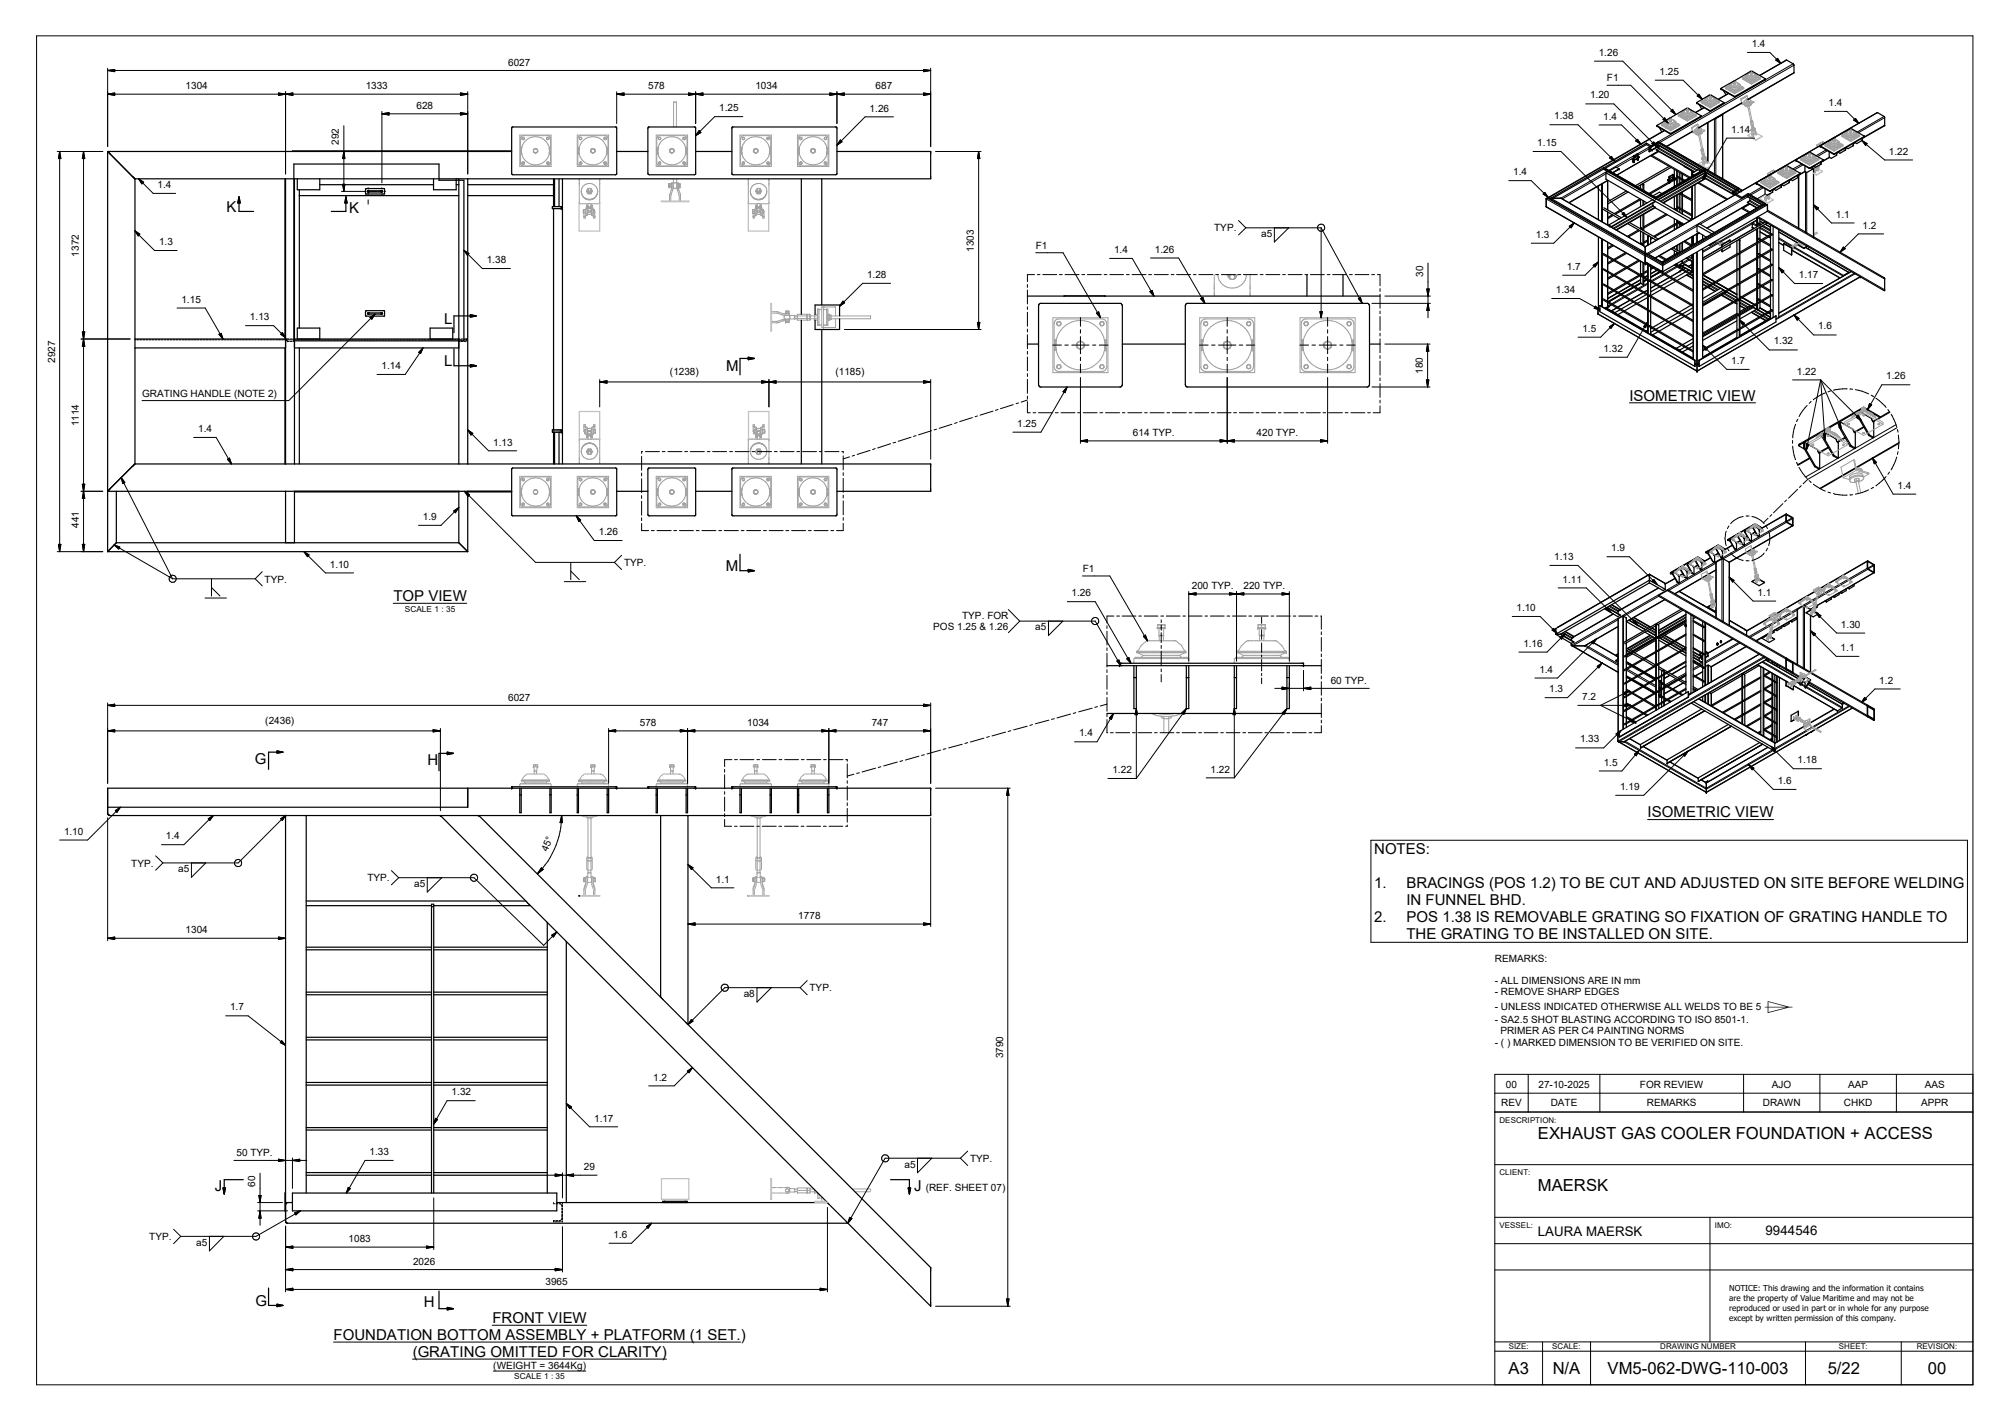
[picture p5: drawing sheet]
<svg xmlns="http://www.w3.org/2000/svg" width="420mm" height="297mm" viewBox="0 0 420 297" stroke-linecap="round" stroke-linejoin="round" font-family="sans-serif">
<defs><g id="words">
<g font-size="3.5">
<text x="321.6" y="238">EXHAUST GAS COOLER FOUNDATION + ACCESS</text>
<text x="321.6" y="249">MAERSK</text>
<text x="315.5" y="287.2">A3</text>
<text x="324.7" y="287.2">N/A</text>
<text x="336.2" y="287.2">VM5-062-DWG-110-003</text>
<text x="382.3" y="287.2">5/22</text>
<text x="403.2" y="287.2">00</text>
</g>
<g font-size="3.1">
<text x="47.4" y="44.4">K</text>
<text x="73" y="44.5">K</text>
<text x="92.9" y="67.7">L</text>
<text x="92.9" y="76.5">L</text>
<text x="151.8" y="77.6">M</text>
<text x="340.8" y="83.7">ISOMETRIC VIEW</text>
<text x="151.8" y="119.3">M</text>
<text x="82.3" y="125.6">TOP VIEW</text>
<text x="53.3" y="159.7">G</text>
<text x="89.4" y="159.9">H</text>
<text x="344.6" y="170.8">ISOMETRIC VIEW</text>
<text x="287.4" y="178.6">NOTES:</text>
<text x="287.4" y="185.7">1.</text>
<text x="294.1" y="185.7">BRACINGS (POS 1.2) TO BE CUT AND ADJUSTED ON SITE BEFORE WELDING</text>
<text x="294.1" y="189.2">IN FUNNEL BHD.</text>
<text x="287.4" y="192.8">2.</text>
<text x="294.1" y="196.3">THE GRATING TO BE INSTALLED ON SITE.</text>
<text x="294.1" y="192.8">POS 1.38 IS REMOVABLE GRATING SO FIXATION OF GRATING HANDLE TO</text>
<text x="44.9" y="249">J</text>
<text x="191.2" y="248.9">J</text>
<text x="53.4" y="273">G</text>
<text x="88.6" y="273.3">H</text>
<text x="69.8" y="280.1">FOUNDATION BOTTOM ASSEMBLY + PLATFORM (1 SET.)</text>
<text x="103" y="276.5">FRONT VIEW</text>
<text x="86.3" y="283.6">(GRATING OMITTED FOR CLARITY)</text>
</g>
<g font-size="2.8">
<text x="321.6" y="258.3">LAURA MAERSK</text>
<text x="369.3" y="258.2">9944546</text>
</g>
<g font-size="2.1">
<text x="334.4" y="11.7">1.26</text>
<text x="366.3" y="9.9">1.4</text>
<text x="106.3" y="13.8">6027</text>
<text x="336" y="17">F1</text>
<text x="347" y="15.6">1.25</text>
<text x="38.8" y="18.7">1304</text>
<text x="76.5" y="18.7">1333</text>
<text x="87.1" y="22.8">628</text>
<text x="135.5" y="18.7">578</text>
<text x="150.4" y="23.3">1.25</text>
<text x="158" y="18.7">1034</text>
<text x="181.9" y="23.3">1.26</text>
<text x="183.1" y="18.7">687</text>
<text x="332.6" y="20.6">1.20</text>
<text x="382.4" y="22.2">1.4</text>
<text x="325.1" y="24.9">1.38</text>
<text x="335.3" y="25">1.4</text>
<text x="362" y="27.8">1.14</text>
<text x="70.9" y="30.3" transform="rotate(-90 70.9 30.3)">292</text>
<text x="321.5" y="30.6">1.15</text>
<text x="395" y="32.3">1.22</text>
<text x="33" y="39.3">1.4</text>
<text x="316.4" y="36.7">1.4</text>
<text x="383.9" y="45.5">1.1</text>
<text x="389.5" y="47.8">1.2</text>
<text x="16.5" y="53.6" transform="rotate(-90 16.5 53.6)">1372</text>
<text x="33.3" y="51.3">1.3</text>
<text x="203.7" y="52.6" transform="rotate(-90 203.7 52.6)">1303</text>
<text x="216.6" y="52">F1</text>
<text x="233" y="52.9">1.4</text>
<text x="241.5" y="52.8">1.26</text>
<text x="253.9" y="48.4">TYP.</text>
<text x="263.8" y="49.6">a5</text>
<text x="321.2" y="49.7">1.3</text>
<text x="101.8" y="55">1.38</text>
<text x="181.3" y="58.1">1.28</text>
<text x="297.6" y="57.8" transform="rotate(-90 297.6 57.8)">30</text>
<text x="327.7" y="56.4">1.7</text>
<text x="376.2" y="58.2">1.17</text>
<text x="38" y="63.3">1.15</text>
<text x="325.4" y="61.3">1.34</text>
<text x="52.3" y="67">1.13</text>
<text x="331" y="69.3">1.5</text>
<text x="380.2" y="68.9">1.6</text>
<text x="11.5" y="75.9" transform="rotate(-90 11.5 75.9)">2927</text>
<text x="79.8" y="77.2">1.14</text>
<text x="335.4" y="73.5">1.32</text>
<text x="362" y="76.1">1.7</text>
<text x="371" y="72">1.32</text>
<text x="29.7" y="82.9">GRATING HANDLE (NOTE 2)</text>
<text x="140.1" y="78.4">(1238)</text>
<text x="174.7" y="78.4">(1185)</text>
<text x="297.5" y="78.2" transform="rotate(-90 297.5 78.2)">180</text>
<text x="375.8" y="78.3">1.22</text>
<text x="394.5" y="79.3">1.26</text>
<text x="16.5" y="89.1" transform="rotate(-90 16.5 89.1)">1114</text>
<text x="212.7" y="89.2">1.25</text>
<text x="41.4" y="90.3">1.4</text>
<text x="103.1" y="93.1">1.13</text>
<text x="236.9" y="91.1">614 TYP.</text>
<text x="262.8" y="91.1">420 TYP.</text>
<text x="396.9" y="102.2">1.4</text>
<text x="16.5" y="110.4" transform="rotate(-90 16.5 110.4)">441</text>
<text x="88.5" y="108.7">1.9</text>
<text x="125.2" y="111.8">1.26</text>
<text x="69" y="118.7">1.10</text>
<text x="130.5" y="118.3">TYP.</text>
<text x="226.4" y="119.5">F1</text>
<text x="325" y="117.1">1.13</text>
<text x="337" y="115.2">1.9</text>
<text x="55.3" y="121.8">TYP.</text>
<text x="224.1" y="124.7">1.26</text>
<text x="249.2" y="123.2">200 TYP.</text>
<text x="260" y="123.2">220 TYP.</text>
<text x="326.8" y="121.8">1.11</text>
<text x="367.5" y="124.5">1.1</text>
<text x="195.2" y="131.8">POS 1.25 &amp; 1.26</text>
<text x="201.2" y="129.4">TYP. FOR</text>
<text x="216.5" y="131.8">a5</text>
<text x="317.1" y="127.8">1.10</text>
<text x="385" y="131.2">1.30</text>
<text x="318.6" y="135.2">1.16</text>
<text x="384.9" y="136.1">1.1</text>
<text x="278.3" y="142.9">60 TYP.</text>
<text x="321.9" y="140.6">1.4</text>
<text x="393" y="142.9">1.2</text>
<text x="106.3" y="146.5">6027</text>
<text x="324" y="144.7">1.3</text>
<text x="330.9" y="146.3">7.2</text>
<text x="55.5" y="151.3">(2436)</text>
<text x="133.8" y="151.8">578</text>
<text x="156.3" y="151.8">1034</text>
<text x="182.3" y="151.8">747</text>
<text x="225.7" y="153.9">1.4</text>
<text x="330.4" y="155.2">1.33</text>
<text x="232.7" y="161.6">1.22</text>
<text x="253.1" y="161.5">1.22</text>
<text x="335.4" y="160">1.5</text>
<text x="376" y="159.6">1.18</text>
<text x="338.8" y="165.1">1.19</text>
<text x="371.8" y="163.9">1.6</text>
<text x="13.4" y="174.5">1.10</text>
<text x="34.7" y="175.5">1.4</text>
<text x="114.5" y="178.1" transform="rotate(-68 114.5 178.1)">45°</text>
<text x="27.5" y="181.1">TYP.</text>
<text x="37.3" y="182.4">a5</text>
<text x="76.8" y="184.2">TYP.</text>
<text x="86.6" y="185.4">a5</text>
<text x="149.7" y="184.5">1.1</text>
<text x="38.8" y="195.1">1304</text>
<text x="167" y="192.2">1778</text>
<text x="312.6" y="201">REMARKS:</text>
<text x="155.6" y="208.4">a8</text>
<text x="169.3" y="207.2">TYP.</text>
<text x="312.6" y="205.7">- ALL DIMENSIONS ARE IN mm</text>
<text x="312.6" y="208.1">- REMOVE SHARP EDGES</text>
<text x="48.1" y="211.2">1.7</text>
<text x="312.6" y="211.1">- UNLESS INDICATED OTHERWISE ALL WELDS TO BE 5</text>
<text x="312.6" y="213.9">- SA2.5 SHOT BLASTING ACCORDING TO ISO 8501-1.</text>
<text x="209.8" y="221.2" transform="rotate(-90 209.8 221.2)">3790</text>
<text x="312.6" y="218.6">- ( ) MARKED DIMENSION TO BE VERIFIED ON SITE.</text>
<text x="313.8" y="216.2">PRIMER AS PER C4 PAINTING NORMS</text>
<text x="136.6" y="225.9">1.2</text>
<text x="314.9" y="227.3">00</text>
<text x="321.8" y="227.3">27-10-2025</text>
<text x="343" y="227.3">FOR REVIEW</text>
<text x="370.6" y="227.3">AJO</text>
<text x="386.5" y="227.3">AAP</text>
<text x="402.5" y="227.3">AAS</text>
<text x="94.4" y="228.9">1.32</text>
<text x="314" y="231.3">REV</text>
<text x="324.3" y="231.3">DATE</text>
<text x="344.4" y="231.3">REMARKS</text>
<text x="368.7" y="231.3">DRAWN</text>
<text x="385.6" y="231.3">CHKD</text>
<text x="401.8" y="231.3">APPR</text>
<text x="124.2" y="234.4">1.17</text>
<text x="49.5" y="241.6">50 TYP.</text>
<text x="77.3" y="241.5">1.33</text>
<text x="122.1" y="244.6">29</text>
<text x="189.1" y="244.1">a5</text>
<text x="202.9" y="242.9">TYP.</text>
<text x="53.4" y="248.1" transform="rotate(-90 53.4 248.1)">60</text>
<text x="193.6" y="248.9">(REF. SHEET 07)</text>
<text x="31.2" y="259.2">TYP.</text>
<text x="41.1" y="260.4">a5</text>
<text x="72.9" y="259.7">1083</text>
<text x="128.3" y="258.7">1.6</text>
<text x="86.4" y="264.4">2026</text>
<text x="114.1" y="268.5">3965</text>
<text x="103.2" y="286.3">(WEIGHT = 3644Kg)</text>
</g>
<g font-size="1.7">
<text x="84.7" y="128">SCALE 1 : 35</text>
<text x="313.6" y="234.7">DESCRIPTION:</text>
<text x="313.6" y="245.7">CLIENT:</text>
<text x="313.6" y="256.7">VESSEL:</text>
<text x="358.6" y="256.7">IMO:</text>
<text x="361.6" y="269.9">NOTICE: This drawing and the information it contains</text>
<text x="361.6" y="271.9">are the property of Value Maritime and may not be</text>
<text x="361.6" y="274">reproduced or used in part or in whole for any purpose</text>
<text x="361.6" y="276.1">except by written permission of this company.</text>
<text x="315.5" y="282.1">SIZE:</text>
<text x="324.6" y="282.1">SCALE:</text>
<text x="347.2" y="282.1">DRAWING NUMBER</text>
<text x="384.6" y="282.1">SHEET:</text>
<text x="400.9" y="282.1">REVISION:</text>
<text x="107.6" y="288.3">SCALE 1 : 35</text>
</g>
<text font-size="1.6" x="369" y="211.1">⌲</text>
</g></defs>
<g fill="none" stroke="#a0a0a0" stroke-width=".21">
<path d="M357.5 19.9v.2M357.5 19.9l.2 .1M357.7 19.8l-.2 .1M357.7 19.8l-.2 .1 .2 .2M357.7 19.8l.1 .1M357.8 20l-.1 .1M357.8 19.9h.1M357.8 19.9v.3M357.9 20l-.1 .1M357.9 19.9h-.1M357.9 19.9l-.1 .2M360.9 18.3v.2l1.9 1.1"/>
<path d="M360.9 18.3l1.9 1.1M361.1 18.2l-.2 .1M361.1 18.2v.2M361.1 18.4l1.5 .8M361.1 18.4l1.5 .9M361.2 18.3h.2M361.2 18.2l.2 .1zM361.6 18.1h.1M361.6 17.9l-.5 .3M361.6 18.2l.3 .3M361.6 18l.1 .4M361.6 17.8v.4a1.51 1.51 0 0 0 2.3 .1"/>
<path d="M361.7 18.7h.1M361.7 18.7h.2M361.8 18.7h.1M361.8 17.7a.67 .67 0 0 0 .1 .7 .67 .67 0 0 0 .6 .3 1.01 1.01 0 0 0 1.4-.8M361.8 18.7h-.1M361.8 18.4l.4 .2M361.8 17.8l.1 .1M361.9 18.7h.1M361.9 18.8h.1M361.9 18.5l.7 .3h.7l.5-.3M361.9 18.7v.1M361.9 18.7h-.2"/>
<path d="M361.9 18.5l.6 .3M361.9 17.6l-.3 .3M361.9 17.6l-.1 .1M361.9 17.6l-.2 .1M361.9 18l.8 .4M362 18.8h.1M362 18.8h.2M362 18.9h.1M362 18.8v.1M362 18.7l.8 .1 .5-.1M362.1 18.9h.1M362.1 18.8h.1"/>
<path d="M362.1 18.8v.1M362.1 18.8l-.1 .1M362.2 18.8h.1M362.2 18.8l-.1 .1M362.3 17.3l-.5 .5 .3 .4M362.3 18.7h.2M362.6 17.1l.1 .1M362.6 19.2v.1M362.6 17h.1M362.6 19.2h.4M362.6 19.3h.4M362.7 17.2v.2"/>
<path d="M362.7 17.2l-.5 .1a.52 .52 0 0 0 0 .7 .52 .52 0 0 0 .7 .1 .43 .43 0 0 0 .6-.3 .43 .43 0 0 0-.3-.5M362.7 17l.3 .1M362.7 17v.1M362.7 17.2h.2M362.7 17.2l-.8 .4M362.7 17.4h.1M362.7 17.4h.2M362.7 17.4v.3v-.2M362.7 17.6l.2 .1M362.7 17.2h.3M362.7 17.1v.1M362.7 17.7h.2"/>
<path d="M362.8 19.4v.2M362.9 19.1v.1M362.9 19.1l-.2 .1M362.9 19.2l-.2-.1 .2 .1M362.9 19.2h.1M362.9 17.2h.1M362.9 17.2l.6 .3a.75 .75 0 0 1-.7 .5 .75 .75 0 0 1-.7-.3l.2-.4M362.9 17.2h.2a.64 .64 0 0 1 .6 .9l-.8 .3M362.9 17.2v.5M362.9 17.5v.2M363 17.1h-.3M363 17.1v.1"/>
<path d="M363 19.2v.1M363 17.1h.1M363 17.1v-.2h-.3v.3M363 17.1l-.1 .1M363.3 18.7l-.8 .1M363.4 17.4l.2 .1M363.5 18.7h-.2M363.7 18a1.25 1.25 0 0 1-1.5 .2M363.7 17.6l.1 .3M363.7 17.6l.2 .1M363.7 17.6l.3 .3M363.8 18.5l-.5 .2"/>
<path d="M363.8 18.4l-.4 .2M363.8 17.7l.1 .2M364 17.8v.4l-.2 .3M364 18.1h.1M364 17.9l.4 .3M364 18l-.1 .3M364.2 18.3h.2M364.4 16.3v.2l1.9 1.1M364.4 16.3l1.9 1.1M364.4 18.2l.3 .1M364.4 18.4l-1.4 .8M364.4 18.2l.1 .2"/>
<path d="M364.4 18.4h.1M364.4 18.4l-1.4 .9M364.5 18.3l-.1 .1M364.5 18.4h-.1M364.6 16.3v.1M364.6 16.2v.2M364.6 16.4h.1M364.6 16.4l1.5 .8M364.7 18.3l-1.9 1.1M364.7 16.3h.2M364.7 18.3v.2l-1.9 1.1M364.9 16.3h.1"/>
<path d="M364.9 16.3l-.1-.1-.1 .1M364.9 16.3h-.2M365.1 16l.1 .3 .5 .3M365.1 16l.1 .4M365.1 15.9l-.7 .4M365.1 15.9v.1M365.1 15.8v.2M365.1 16.2l.1 .2M365.2 16.3l.3 .2M365.2 16.7h.1M365.2 16.7l.1-.1v.2M365.2 16.4a1.45 1.45 0 0 0 1.9 .2"/>
<path d="M365.2 15.7l-.1 .2M365.2 16.7h.2M365.3 16.7h.1M365.3 16.6h.1M365.3 16.6l-.1 .1M365.3 16.8h.1M365.3 16.7l.1 .1M365.3 16.8h.3M365.3 16.7h.2M365.3 20l.1 .1M365.3 20l-1.2 .7M365.4 16.7h.1"/>
<path d="M365.4 16.8h.1M365.4 15.5a.67 .67 0 0 0-.1 .8 .67 .67 0 0 0 .7 .3l1.2-.2 .2-.4M365.4 15.5l-.1 .5 .4 .3M365.4 15.6l-.2 .1M365.4 15.5l-.2 .2M365.4 16.7v.1M365.5 16.8h.1M365.5 16.7h.1M365.5 15.5h-.1M365.5 16.6l.5 .2-.2-.1M365.5 15.4l.3-.1-.5 .3v.3l.4 .4M365.5 16.8h.2"/>
<path d="M365.5 16.6h.3M365.6 16.9h.1M365.6 16.8h.1M365.6 16.8v.1M365.7 16.8h.1M365.7 16.3h1.1M365.7 16.3l.5 .1 .6-.1M366 16.8h.6M366.1 15v.2h.3M366.1 15h.1M366.1 14.9h.4v.3l-.4-.1h.1M366.1 14.9v.1"/>
<path d="M366.1 15l.1 .1M366.1 17.2v.1M366.1 17.2h.4M366.1 17.3h.4M366.2 15.4l.1 .1M366.2 15.2a.42 .42 0 0 0-.6 .2 .42 .42 0 0 0 .2 .6 .79 .79 0 0 0 1.3-.5l-.3-.2-.4-.1M366.2 15.2v.4l.1 .1 .1-.2M366.2 15h.2M366.2 15.5l-.1 .2h.4l-.1-.2M366.2 15.4h.1M366.2 15.2l-.6 .3a.71 .71 0 0 0 .7 .5 .71 .71 0 0 0 .7-.5l-.6-.3M366.2 17.1h.1"/>
<path d="M366.2 17.1h.2zM366.2 17.1h.2M366.3 17.4v.2M366.3 15l-.1 .1M366.4 15.4h.1M366.4 15.4v.2M366.4 15.2h.1M366.4 15l-.1 .5M366.4 15v.2M366.5 17.2v.1M366.5 15.1l-.1 .1M366.7 15.2l.4 .3 .2 .2"/>
<path d="M366.9 15.4l.3 .1M367.1 16.6l-.5 .2 .2-.1M367.2 15.5l.1 .3-.1 .3-.4 .2M367.2 15.5l.1 .2M367.2 15.5l.2 .4M367.3 15.7l-.5 .6M367.3 15.7l.2 .3M367.4 15.8l.1 .2M367.5 15.9l.4 .3M367.5 16v.3a1.17 1.17 0 0 1-1.3 .4M367.5 16.2l-.6 .4M367.5 16.1l-.1 .2"/>
<path d="M367.5 16.2l-.4 .3M367.9 16.3h.1M367.9 16.3h-.2M367.9 16.3l-.2-.1v.1M367.9 16.4h.1M367.9 16.2l.3 .1M367.9 16.4l-1.4 .8M367.9 16.2l.1 .1M368 16.3l-.1 .1M368.2 16.3v.2l-1.9 1.1M368.2 16.3l-1.9 1.1M108.7 28.2h6.6v6.6h-6.6z"/>
<path d="M108.9 32h.1M108.9 31h.1M108.9 31.1h.2M108.9 31l.2 .2M108.9 31.4h.1M108.9 32h.2M108.9 31h.2M109 31.9h.1M108.9 32.1v.1M108.9 32l.1 .1M109 31.4h.1M109 31.3v.1"/>
<path d="M109 31.7h.1M109 31.6h.1M109 31.2v.2h-.1l.1-.1M109 31.6v.1M109 31.9l-.1-.2 .2 .2M109 31.3h.1M109 31.8v.1M109 32.1l.1 .1M109 32.1l-.1 .1M109.1 28.5l.3-.1h5.2l.4 .2 .1 .4v5.1l-.2 .4-.3 .2h-5.2l-.4-.3-.1-5.6zM109.1 31.1v.8M109.1 31.1a2.93 2.93 0 0 1 3.3-2.5 2.93 2.93 0 0 1 2.5 3.3"/>
<path d="M109.1 31.9a2.93 2.93 0 0 0 2.9 2.6 2.93 2.93 0 0 0 2.9-2.6M109.1 30.9h-.2h.2l-.2 .1M109.1 32l-.1 .1M109.2 28.8a.26 .26 0 0 1 .3-.1 .26 .26 0 0 1 .2 .3 .26 .26 0 0 1-.3 .2zM109.3 28.7l.3 .2v.2l-.2 .1M109.3 34.3l-.1-.2 .3-.3 .2 .4-.3 .1M109.3 34.3h.1M109.3 34.3l-.1-.3h.4v.2l-.2 .1M109.3 28.7l-.1 .1 .1 .4M111.6 31.3v.4M111.6 31.7l.3 .2 .4-.1M111.6 31.7l.3 .3"/>
<path d="M112 31l-.4 .2M112 31a.51 .51 0 0 1 .4 .5 .51 .51 0 0 1-.4 .5M112.1 31.1l-.5 .2M112.1 31.1l.1 .1M112.1 31.1l-.1-.1-.4 .4M112.2 31.2l.2 .1M112.2 31.2h.1M112.4 31.3v.4M112.4 31.7l-.4 .3-.4-.2M114.3 28.8l.3-.1 .2 .3-.2 .2h-.2zM114.4 33.9h.4M114.4 34.3h.1"/>
<path d="M114.5 33.9l-.1 .3M114.6 28.7l-.3 .3 .3 .2M114.8 34h-.5v.2l.2 .1M114.8 34v.2M114.8 34.2l-.3 .1M114.8 29v.1M114.9 31.9h.2v.2h-.2M114.9 32h.2M114.9 31h.1M114.9 30.9l.1 .1M114.9 30.9h.1M114.9 31.1l.1 .1"/>
<path d="M114.9 32h.2l-.2 .1M114.9 31.2h.1M114.9 31.6l.2 .1M114.9 31.8h.1M114.9 31.7h.2M114.9 31.2l.2 .1M114.9 31.7h.1M115 31.6h.1M115 31.7h.1M115 31.8h.1M115 31.4h.1M115 31.6v.1"/>
<path d="M115 31h.1l-.1 .2M115 31l.1 .1-.1 .1M115 31.2h.1M115 31.2h-.1M115 31.6v.3M115.1 31.7h.1M115.1 30.9l-.1 .1M115.1 31.2v.1M115.1 32.1h-.2M120.7 28.2h6.6v6.6h-6.6zM120.9 32h.1M120.9 31h.1"/>
<path d="M120.9 31.4h.1M120.9 31.1h.2M120.9 31l.2 .2M120.9 31.5h.1M120.9 31h.2M120.9 31.4v.1M120.9 32.1v.1M120.9 32v.1M120.9 32h.2M121 31.7h.1M121 31.6h.1M121 28.6l.4-.2h5.2l.3 .1 .3 .5v5.1l-.2 .3-.4 .3h-5.2l-.3-.2-.2-.2v-5.5z"/>
<path d="M121 31.3l-.1 .1M121 31.2l.1 .1M121 31.6v.1M121 31.4h.1M121 32.1l.1 .1M121.1 31.3h.1M121.1 31.9h.1M121.1 31.1v.8M121.1 31.3l-.2 .1v.1M121.1 31.8l-.2 .2v-.3l.1 .2M121.1 31.1a2.95 2.95 0 0 1 2.9-2.5 2.95 2.95 0 0 1 2.9 2.5M121.1 31.9a2.95 2.95 0 0 0 2.9 2.6 2.95 2.95 0 0 0 2.9-2.6"/>
<path d="M121.1 30.9l-.2 .1M121.1 32l-.2 .2M121.1 37.4v5.1h4.3v-5.1M121.2 28.8l.3-.1 .2 .3-.2 .2h-.2zM121.3 33.9h.3M121.3 33.9l-.1 .2 .2 .2M121.5 34.3h-.1M121.6 28.8h-.4v.3l.3 .1M121.6 34v.2l-.2 .1M121.6 34h-.4v.2l.2 .1M121.6 33.9v.4M121.6 28.8v.3"/>
<path d="M122.7 39.9l.3 .6M122.7 39.9l.1 .1M122.8 39.8v.2M122.8 39.8l-.1 .1M122.8 39.9l.3 .4h.3l.3-.3M122.9 39.6l-.1 .2M123 39.9h.1M123 39.7v.3M123 39.6l.1 .3 .2 .1 .3-.3M123.1 39.4l-.2 .1a.52 .52 0 0 0 .3 .8M123.1 39.4l-.2 .2M123.1 39.4l-.2 .4 .1 .2 .3 .2 .3-.3"/>
<path d="M123.3 39.4l.3 .1 .1 .5M123.3 39.4l.3 .3M123.3 39.4h-.2M123.5 39.4l.2 .3M123.6 31.3v.4M123.6 31.7l.4 .3M123.6 39.9h.1M123.6 39.7v.3M123.6 31.8l.4 .2M123.6 39.6l.1 .1M123.7 31.8l.5 .1M123.7 31.2h-.1"/>
<path d="M123.7 39.9v.1M123.7 39.7l.1 .1M123.8 31.2h-.1M123.8 31.2l-.2 .3v.3M123.8 39.8v.2M123.8 39.8l.1 .1M123.9 39.9l-.3 .6M123.9 39.9l-.1 .1M123.9 31.1l.5 .2M123.9 31.1l-.1 .1M124 31l-.4 .3M124 31l-.1 .1"/>
<path d="M124 31l.3 .2M124 31l.4 .2M124.2 31.9l-.2 .1M124.3 31.8l-.1 .1M124.3 31.2l.1 .2M124.4 31.3v.4M124.4 31.7l-.1 .1M124.4 31.7l-.4 .3M126.3 28.8a.28 .28 0 0 1 .4-.1 .28 .28 0 0 1 0 .5 .28 .28 0 0 1-.4-.1zM126.3 34h.4v.2l-.2 .1-.2-.1zM126.4 28.8l.2-.1 .1 .4h-.3zM126.4 33.9a.25 .25 0 0 1 .4 .1 .25 .25 0 0 1-.3 .3"/>
<path d="M126.4 34.3h.1M126.4 33.9v.3M126.9 30.9v.1M126.9 31.2h.1M126.9 31.9h.2v.3h-.2l.1-.2h-.1h.2M126.9 31.8h.1M126.9 31h.1M126.9 32h.2M126.9 31.2l.2 .1M126.9 31.1v.1M126.9 31.1v.8M126.9 31.7h.1"/>
<path d="M126.9 31.8v.1M126.9 31.6h.2M126.9 30.9h.2v.3M126.9 31l.2 .1-.2 .1M126.9 31.7l.1 .2M127 31.4h.1M127 31.7h.1M127.1 31.6h-.2v.1M127.1 31.2v.1M127.1 31.6l-.1 .1M127.1 32.1h-.2M137.2 28.2h6.6v6.6h-6.6z"/>
<path d="M137.4 32h.1M137.4 31h.1M137.4 31.4h.1M137.4 31.1h.2M137.4 31l.2 .2M137.4 31.4h.2M137.4 31h.2M137.4 31.7l.1 .2zM137.4 32.1v.1M137.4 32l.1 .1M137.4 32h.2M137.4 31.4l.1 .1"/>
<path d="M137.5 31.7h.1M137.5 31.6h.1M137.5 28.6l.5-.2h5.1l.3 .1 .3 .5v5.1l-.2 .3-.4 .3h-5.1l-.4-.2-.2-.4v-5.1zM137.5 31.2l.1 .1M137.5 31.3v.1M137.5 31.6v.1M137.5 31.4h.1M137.5 32.1l.1 .1M137.5 32.1l-.1 .1M137.5 31.9h.1M137.6 31.3h.1M137.6 31.9h.1"/>
<path d="M137.6 31.4h.1M137.6 31.1v.8M137.6 31.3h-.2l.1 .2M137.6 31.8l-.2 .1M137.6 31.4l-.1 .1M137.6 31.1a2.95 2.95 0 0 1 2.9-2.5 2.95 2.95 0 0 1 2.9 2.5M137.6 31.9a2.95 2.95 0 0 0 2.9 2.6 2.95 2.95 0 0 0 2.9-2.6M137.6 30.9l-.2 .1M137.6 32v.1M137.7 28.8l.3-.1 .2 .2M137.7 28.8v.3M137.7 34.2l.2 .1"/>
<path d="M137.8 33.9h.3M137.8 33.9l-.1 .3M138.1 34h-.4v.2M138.1 34l.1 .2M138.2 29l-.2 .2-.3-.1M138.2 34.2l-.3 .1M138.2 28.9v.1M139.9 38.5h.1M139.9 38.9h.1M139.9 38.4h.1M139.9 39.1h.1M139.9 39.1h.5"/>
<path d="M139.9 38.4v.7M139.9 38.7h.4M140.1 31.3v.4M140.1 31.7l.4 .3M140.1 31.8l.4 .2M140.2 31.2v.6M140.2 31.8l.5 .1M140.3 31.2l-.2 .1M140.3 31.2h-.1M140.3 38.7v.4M140.3 38.4v.3M140.4 38.4h.1"/>
<path d="M140.4 38.4l.1 .8M140.4 31.1l.3 .1M140.4 31.1l-.1 .1M140.5 38.4h-.6v.7M140.5 31l-.1 .1M140.5 31l.2 .2M140.5 31l-.4 .2M140.5 31l.4 .2M140.7 38.2a5.8 5.8 0 0 1-.4 2.8v1M140.7 38.4h.1M140.7 39.1h.1M140.7 31.2l.2 .1"/>
<path d="M140.7 31.2h.1M140.8 39.2h.1M140.8 38.2v1M140.8 39.2l.3 .2 .5-.2M140.8 37.4v.8M140.8 31.2l.1 .2M140.8 31.8l-.1 .1M140.9 26.5v-5.2h.6v5.2M140.9 31.3v.4M140.9 31.7l-.1 .1M140.9 31.7l-.2 .2M140.9 31.8l-.4 .2"/>
<path d="M141.5 38.2h.1M141.5 37.4l.1 1.8M141.6 39.2h.1M141.6 38.2h-1.1v1.2l-.5 1.4v1.2M141.6 38.4h.1M141.6 39.1h.1M141.9 38.4h.3M141.9 39.1h.3M141.9 38.7h.2M142.1 38.7l.1 .2M142.1 38.4l.1 .1M142.2 39.1h.1"/>
<path d="M142.2 38.4h.1M142.2 38.4v.7M142.2 39l-.1 .1M142.2 38.7h-.1M142.8 28.8v.3M142.8 29.1l.1 .1M142.9 34.2l.1 .1M142.9 28.8v.3M142.9 28.7l.4 .2M142.9 28.7h.3l.1 .2M142.9 28.7v.1M143 34.3h.2"/>
<path d="M143.3 28.9v.1M143.3 34v.2M143.3 29l-.3 .2M143.3 34l-.3-.1-.2 .1v.2M143.3 34.2l-.1 .1M143.3 29l-.1 .2-.3-.1M143.3 34l-.3-.2-.1 .4M143.3 34.2l-.3 .1M143.4 30.9h.2l-.1 .1M143.4 31.2h.1M143.4 31.9h.2v.3h-.2M143.4 32h.2"/>
<path d="M143.4 32h.1l-.1 .1h.2M143.4 30.9l.1 .1M143.4 31.1l.1 .1M143.4 31.1v.8M143.5 31.7h.1M143.5 31.8h.1M143.5 31.8v.1M143.5 31.6h.1M143.5 31l.1 .1-.1 .1M143.5 31.2l.1 .1M143.5 31.2h-.1M143.5 31.7v.2"/>
<path d="M143.5 31.4h.1M143.5 31.5h.1M143.5 31l.1 .2M143.5 31.4v.1M143.6 31.6h-.1v.1M143.6 31.6l-.1 .1M143.6 31.2v.1M154.8 28.2h6.5v6.6h-6.5zM155 32h.1M155 31h.1M155 31.1h.1M155 31l.1 .2"/>
<path d="M155 31.4h.1M155 31.4l.1 .1M155.1 31.9h.1M155 32.1v.1M155 32l.1 .1M155 31.3h.1M155 28.6l.5-.2h5.1l.3 .1 .3 .5v5.1l-.1 .3-.5 .3h-5.1l-.4-.2-.2-.4v-5.1zM155.1 31.6h.1M155 31.3v.1M155.1 31.2v.1M155.1 31.9l-.1-.2 .1 .2M155.1 31.3h.1"/>
<path d="M155.1 31.4h.1M155.1 31.4v.1M155.1 32.1l.1 .1M155.1 32.1l-.1 .1M155.1 31.3v.1M155.1 30.9l-.1 .1M155.1 32v.1M155.1 31.8v.1M155.1 31.1v.8M155.1 31.1a2.93 2.93 0 0 1 4.5-2.1 2.93 2.93 0 0 1 0 5 2.93 2.93 0 0 1-4.5-2.1M155.2 30.9h-.2h.1M155.3 29.1l.3 .1"/>
<path d="M155.3 28.8v.3M155.3 34.2l.1 .1M155.4 28.7h.2M155.4 28.7h.2l.1 .2-.1 .2M155.4 28.7l-.1 .1M155.6 33.9l-.2-.1-.1 .4M155.6 34h-.3v.2M155.6 34v.2l-.2 .1M155.6 33.9l.1 .3-.3 .1M155.7 28.9l-.1 .3-.3-.1M156.5 37.4v5.1h4.3v-5.1M157.6 31.3v.4"/>
<path d="M157.6 31.7l.2 .2M157.6 31.8l.5 .2M157.8 31.2l-.2 .1M157.8 31.2l-.2 .2M157.8 31.9l.1 .1M157.9 31.1l-.1 .1M158 31.1h.1M158 31l-.4 .2M158.1 39.9l.3 .5M158.1 31l-.2 .1M158.1 31l.4 .3M158.1 31v.1"/>
<path d="M158.1 39.9l.5 .4M158.1 31.1l.2 .1M158.1 39.8v.1M158.1 39.8l.1 .3M158.2 39.9l.3 .4h.3l.3-.4M158.2 39.7l-.1 .1M158.3 31.2h.1M158.3 39.6l-.1 .1M158.3 39.9h.1M158.4 39.6v.4M158.4 31.8l-.6 .1M158.4 31.2h.1"/>
<path d="M158.4 39.8l-.1 .1M158.4 39.8l.3 .2 .3-.3v.1l-.1 .2-.2 .2-.4-.3M158.4 31.2v.6l-.3 .2M158.5 31.3v.4M158.5 39.4l-.2 .5M158.5 39.4l-.3 .4v.2M158.5 31.7l-.4 .3M158.5 39.4l-.3 .3M158.5 39.4h.3M158.8 39.4l.2 .2v.4M158.8 39.4l.3 .5M158.8 39.4l.3 .3"/>
<path d="M159 39.9h.1M159 39.6l.1 .1M159.1 39.7l.1 .2M159.1 39.9l-.4 .4M159.2 39.8v.2M159.2 39.9l-.2 .5M159.2 39.9v.1M160.4 28.8v.3M160.5 28.7l.3 .1M160.5 33.9h.3M160.5 33.9l-.2 .2 .3 .2M160.5 33.9l.3 .1"/>
<path d="M160.5 33.9l-.1 .2M160.5 28.7l-.1 .1M160.8 28.8l.1 .2M160.8 34l.1 .2M160.9 29l-.2 .2-.3-.1M160.9 34.2l-.3 .1M160.9 30.9l.2 .2h-.1M160.9 32h.2M160.9 30.9h.2v.1M161 31.2h.1M161 31.7h.1M161 31.8h.1"/>
<path d="M161 31.6v.1M161 31.6h.1v.1M161 31.7l.1 .4h-.2M161 31.8v.1M161 31.9h.1M161 31.6h.1M161 31.2l.1 .1M161.1 31.4h.1M161.1 31.5h.1M161.1 31.4v.1M161.1 31h.1M161.1 31.7h.1"/>
<path d="M161.1 32l-.2 .1M161.1 31v.2M161.1 31.2v.1M161.1 32.1h-.2M166.8 28.2h6.5v6.6h-6.5zM167 32h.1M167 31h.1M167 31l.1 .5-.1-.1M167 31.1h.1M167 31.1h.2M167 31.4h.1M167 32h.2"/>
<path d="M167 31.7l.1 .2-.1 .1zM167 32.1v.1M167 32.2h.2M167 32v.1M167 28.6l.5-.2h5.1l.4 .1 .2 .3-.1 5.6-.5 .3h-5.1l-.3-.2-.3-.4v-5.1zM167.1 31.6h.1M167 31.2l.1 .1M167 31.3v.1M167.1 31.4h.1M167.1 31.3h.1M167.1 31.9h.1M167.1 31.3l-.1 .1"/>
<path d="M167.1 31.8v.1M167.2 30.9h-.2h.2M167.2 30.9l-.2 .1h.2h-.2M167.2 32l-.2 .1M167.2 30.9l-.2 .1M167.3 28.7a.25 .25 0 0 0 0 .5 .25 .25 0 0 0 .4-.2M167.3 28.7l.4 .1M167.3 33.9h.4M167.3 33.9v.4M167.3 34.3h.2M167.3 33.9l.4 .1M167.3 28.7v.4"/>
<path d="M167.3 33.9l-.1 .2 .1 .2M167.7 28.8v.2M167.7 34v.2M167.7 29l-.2 .2-.2-.1M167.7 34.2l-.2 .1M169.6 31.3v.4M169.6 31.7l.6 .3M169.6 31.7l.1 .1M169.7 31.2l-.1 .2M169.8 31.2l-.2 .1M169.8 31.2h-.1M169.9 32h.1"/>
<path d="M170 31.1l.5 .2M170 31.1v-.1l.5 .4M170 31.1l-.2 .1M170 31l-.4 .2M170.1 31l.4 .2M170.5 31.3v.4M170.5 31.7l-.4 .2-.4-.1M170.5 31.7l-.3 .3M170.5 31.8l-.3 .2M172.4 34.1l.2 .2M172.4 29.1l.1 .1M172.5 28.7l.3 .2"/>
<path d="M172.5 28.7h.2l.2 .2M172.5 28.7l-.1 .4M172.6 29.2h.1M172.8 33.9l-.2-.1-.2 .3M172.8 34v.2M172.8 34l-.2-.1-.2 .2M172.8 29l-.1 .2-.3-.1M172.8 34.2l-.2 .1M172.8 28.9v.1M172.9 34.2l-.3 .1M172.9 29l-.1 .1M172.9 30.9l.1 .1"/>
<path d="M172.9 32h.2l-.2 .1M173 31.2h.1M173 31.9h.1v.2h-.2M173 32h.1M173 31.1l.1 .1M173 31.1a2.96 2.96 0 0 0-4.6-2.1 2.96 2.96 0 0 0 0 5 2.96 2.96 0 0 0 4.6-2.1M173 31.1v.8M173 31.7h.1M173 31.8h.1M173 31.2l.1 .1M173 31.8v.1M173 30.9h.1l-.1 .3"/>
<path d="M173 31l.1 .1-.1 .1M173 31h-.1M173 31.7v.2M173 31.6h.1M173 31.4h.1M173 31.5h.1M173 31.4v.1M173.1 31.6l-.1 .1M173.1 31.2v.1M173.1 32.1h-.2M347.5 26.1v.1l1.9 1.1M347.5 26.1l1.9 1.1"/>
<path d="M347.7 26.1v.1M347.7 26v.2M347.7 25.9l-.2 .2M347.7 25.9v.1M347.7 26.1l1.5 .9M347.7 26.2l1.5 .9M347.8 26h.2M347.8 26h.1M347.9 26l-.1 .1 .2-.1M347.9 26h.1M348.2 25.8h.1M348.2 25.7l-.5 .2"/>
<path d="M348.2 25.9l.4 .4M348.2 25.7v.3M348.2 26l.2 .3M348.3 26.4h.1M348.3 26.5h.1M348.3 25.4l.2-.1-.2 .2M348.3 25.4l-.1 .4 .1 .3M348.3 25.4l-.1 .2M348.3 25.5v.1a1.06 1.06 0 0 0 1.6 .7l.4-.1 .3-.4M348.4 26.5h.1M348.4 26.4h.1M348.4 25.4v.2"/>
<path d="M348.4 26.2l.7 .3M348.4 26.4l-.1 .1M348.4 26.4v.1l.4 .1M348.4 26.4l.1 .1M348.4 25.7l.2 .2M348.4 25.4v.3M348.4 25.7l.2 .3M348.4 26.3l.5 .2M348.5 26.5h.1M348.6 26.5h.1M348.6 26.3l.6 .3M348.6 26.6h.1"/>
<path d="M348.6 26.5l.1 .1M348.6 25.9l.7 .2 .8-.2M348.6 26l.7 .1 .8-.1M348.7 26.6h.1M348.7 26.6v.1M348.8 26.4l1 .1M348.8 25.1l-.5 .3M348.9 26.5h.2M348.9 25.1l-.2 .3a.86 .86 0 0 0 1.4 0l-.2-.3M349.2 24.8h.1M349.2 24.8l.1 .1zM349.2 24.7v.2h.3"/>
<path d="M349.2 27v.1M349.2 24.7l.1 .2M349.2 24.8h.3M349.2 27.1h.3M349.2 27h.1M349.2 24.9l-.8 .5M349.3 26.8l.2 .1zM349.3 25.2h.2M349.3 24.9v.5M349.3 25.3v.1h.2v-.1M349.3 25l-.5 .1a.46 .46 0 0 0-.1 .5 .46 .46 0 0 0 .6 .2l.7-.1 .2-.3-.1-.2M349.3 25.4h.2"/>
<path d="M349.3 26.9h.2M349.3 26.9h.1M349.3 24.6l-.1 .1M349.3 24.6l.3 .1v.2M349.4 27.2v.1M349.5 25.2v.2M349.5 24.9h.1M349.5 24.8h.1M349.5 24.8v.4M349.5 24.8v.1M349.5 24.9h-.2M349.5 27v.1"/>
<path d="M349.5 27h.1M349.5 24.9l.8 .4M349.5 25l.5 .1M349.6 24.9h.1M349.6 24.8l-.1 .1M349.9 25.1h.2M349.9 26.4l-.5 .1h-.5M350 25.1l.3 .3v.3M350.2 26.3l-.2 .1M350.3 25.3l.1 .1M350.3 25.3l.3 .5M350.3 25.3l.2 .1"/>
<path d="M350.3 25.7l-.2 .2M350.3 25.7l-.2 .3M350.4 26.2l-.8 .4M350.4 25.6l-.1 .1M350.5 26.1a1.38 1.38 0 0 1-1.4 .4M350.5 25.4l.1 .2M350.5 25.4l.1 .4M350.5 26l-.2 .2M350.6 25.9l-.1 .2M350.6 25.8h.1M350.6 25.7l.5 .2M350.6 25.8l-.1 .4"/>
<path d="M350.6 25.8v.1M350.6 25.7v.2M350.8 26h.2zM350.9 26h-.1h.2M351 24v.3l1.9 1M351 24l1.9 1.1M351.1 26.1l-1.6 .9M351.1 25.9l.2 .2M351.1 25.9v.2M351.1 26.1v.1M351.1 26.2l-1.6 .9M351.1 24l.1 .1"/>
<path d="M351.1 24h.1M351.2 23.9l-.2 .1M351.2 23.9l-.1 .1M351.2 24.1l1.5 .8M351.2 24.1l1.5 .9M351.3 24h.1M351.3 26.1l-1.9 1.1M351.3 24h.2M351.3 26.1v.1l-1.9 1.1M351.4 24h-.1M351.5 24h.1M351.5 24l-.1-.1-.1 .1"/>
<path d="M351.7 23.8h.1M351.7 23.6l-.5 .3M351.7 23.6l.1 .5 .6 .3M351.7 23.6a1.21 1.21 0 0 0 2.1 .5l.2-.4-.2-.4 .1 .4-.3 .2M351.8 24.4h.1M351.8 24.4h.2M351.8 23.4l-.1 .2M351.9 24.4h.1M351.9 24.4h-.1M351.9 24.4v.1M351.9 23.5l.2 .4M351.9 24.5h.1"/>
<path d="M351.9 23.3l-.1 .2M351.9 24.5h.2M351.9 23.3v.2l.3 .4M351.9 23.3l-.2 .3M352 24.4h.1M352 24.5h.1M352 24.4l-.1 .1M352 24.4v.1M352 23.2l-.1 .1M352 23.2l-.1 .2M352.1 24.5h.1M352.1 24.6h.1"/>
<path d="M352.1 24.3l.5 .3 1.1-.3M352.1 24.3l-.4-.4 .5 .5h.4M352.1 23.9l.4 .1h1M352.1 24.3l.5 .2h.6M352.1 24.5l.1 .1M352.2 24.6h.1M352.4 23l-.4 .2M352.5 23l-.4 .3a.82 .82 0 0 0 .8 .5 .82 .82 0 0 0 .7-.5l-.1-.2M352.5 23l-.5 .2M352.7 24.9v.1M352.7 22.7l.1 .1M352.7 24.9l.2 .2 .1-.2"/>
<path d="M352.7 25h.3M352.8 23.1h.2M352.8 23.2h.2M352.8 23.2l-.1 .2h.3v-.1M352.8 22.8h.1M352.8 22.9l-.6 .3a.71 .71 0 0 0 .7 .5 .71 .71 0 0 0 .7-.5l-.3-.2M352.8 22.9l-.3 .1M352.8 24.9h.2M352.8 22.8v.1M352.8 24.8h.2M352.9 25.1v.2M352.9 22.8h-.1"/>
<path d="M353 24.9h.1M353 24.8l-.2 .1M353 22.9h.1M353 22.6h-.3l.1 .3M353 22.6v.8l-.1 .1-.1-.6M353 22.6h.1M353 23.2v.1M353 22.9h-.2M353 22.9l.5 .2M353 24.9v.1M353.1 22.8l-.1 .1M353.1 22.6v.3h-.3"/>
<path d="M353.1 22.6l-.3 .2M353.1 22.9h-.1M353.4 23l.5 .4a1.05 1.05 0 0 1-1.7 .5M353.4 24.4l-.3 .1M353.5 23.1l.1 .1M353.6 24.3l-.5 .1M353.8 26.7l.2 1 1.2 .4M353.8 26.7h.1M353.8 26.7l.1 .1M353.8 23.3l.3 .3M353.8 23.3l.3 .4M353.9 26.8l.1 .7"/>
<path d="M354 24l-.3 .3M354 27.5l.1 .1M354.1 23.6l.4 .3M354.1 23.6v.1M354.1 23.8h.1M354.1 23.7l-.1 .3-.5 .4M354.1 23.8v.2a.75 .75 0 0 1-.8 .4h-.8M354.1 23.7v.2M354.1 27.6l1.1 .3M354.3 24h.2M354.3 24h.1M354.4 23.9h.1"/>
<path d="M354.4 23.9l-.1 .1M354.4 23.9l.1 .1M354.5 24h.1M354.5 24h-.2M354.5 23.9l.3 .1M354.5 23.9v.2M354.5 24.1l-1.5 .8M354.5 24.1h.1M354.5 24.1l-1.5 .9M354.5 27.4l-.1-.2-.4 .3M354.5 27.4l-.4 .2M354.6 27.9l.1 .2 .2 .1h.5"/>
<path d="M354.6 24l-.1 .1M354.6 27.9l.6 .2M354.7 27.9l.3 .2M354.8 24v.3l-1.9 1M354.8 24l-1.9 1.1M354.9 27l.1 .2M354.9 27h.1M354.9 26.8h.1M354.9 26.9v.1M354.9 26.8h.3M354.9 26.8l-.4 .4M354.9 26.8v.2"/>
<path d="M354.9 26.6l.1 .2M355 26.8h-.1M355 27h.2M355 26.8h.2M355 26.8h.1M355 27.1h.2M355 27.1v.1M355 26l-1.2 .7M355 26h.1M355.1 26l.1 .8h.6v.2a1.2 1.2 0 0 1-1.3 .3M355.1 26.6h-.2M355.1 26l-1.2 .8"/>
<path d="M355.2 28.2h.1M355.2 27.9v.1M355.2 26.5l-.3 .1M355.2 27.1h.1M355.2 26.5v.1M355.2 26.6v.2M355.2 27.1l-.2 .1M355.2 26.7l.1 .1M355.2 27h-.1M355.2 28v.1M355.3 26.8h-.1M355.3 26.8l-.1 .3"/>
<path d="M355.3 26.9h.1M355.3 28l.5-.1 .2-.3-.1 .3-.4 .2M355.3 26.9l-.1 .1M355.3 26.9l-.1 .2M355.4 28.2h.1M355.5 28.1l-.3 .1 .7 3.1M355.5 28.1l.6 3.1M355.5 28.1l-.1 .1M355.8 31.3h.1M355.8 31.3v.2M355.8 21.3v.2l1.9 1.1M355.8 21.3l1.9 1.1"/>
<path d="M355.8 31.5h.1M355.8 31.5l.1 .1M355.8 31.4l.1 .1M355.8 31.5l.2 .8M355.8 31.2v.1M355.8 31.2v.2M355.8 31.4h.3M355.8 27.1a1.18 1.18 0 0 1-1.3 .3M355.8 27.1a.72 .72 0 0 1-.5 .6 .72 .72 0 0 1-.8-.3M355.8 26.9l.1 .2M355.8 31.5h.3M355.9 31.3h.1"/>
<path d="M355.9 31.3h.2M355.9 27.1h-.1M355.9 27.1l.5 .1M355.9 31.6h.2M355.9 31.6l.1 .7M355.9 27.7l-.7 .4M355.9 33.1h.2M355.9 33.1h.1M355.9 33.1l.1 .2M355.9 33.1v.1M355.9 32.9h.5M355.9 32.9l.4 .1"/>
<path d="M355.9 32.9l.1 .2M356 33.3h.1M356 33.1l.1 .1M356 33.3l.1 .1M356 21.3h.1M356 32.3h.1M356 21.3v.1M356 33.8v.2M356 33.1l.1 .2M356 21.1v.3M356 34l.4 .1M356 33.8l.4 .1"/>
<path d="M356 34l.1 .4 .3 .1M356 32.3h.3M356 21.4l1.5 .8M356 21.3l1.5 .9M356.1 33h.1M356.1 33.2v.1M356.1 33l.1 .1v.2M356.1 33.4v.1M356.1 33.5l.3 .1M356.1 33.5l-.1 .3M356.1 31.4v.1M356.1 21.2h.1"/>
<path d="M356.1 21.2h.2M356.1 31.2h.1M356.1 21.2l.2 .1M356.1 32.5l.1 .4M356.1 21.3h.2M356.1 32.3v.1M356.1 31.6l.2 .7M356.1 33l.1 .2M356.1 33.1h-.1M356.1 33.3l.3 .1M356.1 32.4h.3M356.1 31.2l-.3 .1"/>
<path d="M356.2 32.9h.1M356.2 31.2h.1M356.2 33.3h.1M356.2 33.3l-.1 .1M356.2 31.2l-.1 .2M356.2 32.8l-.1 .1M356.2 33.2v.1M356.2 33.2l-.1 .2M356.2 31.2l-.1 .1M356.2 31.2l.1 .3M356.3 21.2v.1M356.3 31.5h.1"/>
<path d="M356.3 33l.1 .4M356.3 31.5h-.2M356.3 31.5l-.2 .1M356.3 31.5l.1 .7-.1 .1M356.3 32.3l.1 .1M356.4 33.9v.2M356.4 34.1v.4M356.4 32.9v1.6M356.4 33.4v.2M356.4 32.9l-.1 .1M356.4 32.4h.1M356.4 33.6v.3"/>
<path d="M356.4 32.4v.4M356.4 33.3h.1M356.4 27.2l.1 .1M356.4 32.8l.2 .3-.2 .2M356.4 27.2l-1.2 .7M356.4 32.8h.1M356.4 33.3l.4 .1M356.4 33.3l.2 .2M356.4 32.8h.2M356.4 32.7l.3 .1M356.4 32.8l-.2 .1M356.5 21h.1"/>
<path d="M356.5 21a1.45 1.45 0 0 0 2 .6M356.5 20.9l-.7 .4M356.5 27.3l-1.3 .7M356.5 27.3l-1.3 .8M356.5 21.1l.2 .3M356.5 20.8v.2a.79 .79 0 0 0 .9 .6M356.5 20.8v.2M356.6 32.7h.1M356.6 33.5l.3 .1M356.6 33.5v.2M356.6 33.2h.1M356.6 21.6h.1"/>
<path d="M356.6 32.8l.1 .4M356.6 21.7h.1M356.6 21.6v.1M356.6 33.7l.1 .3 .3 .1M356.6 33.7h.3M356.6 21.6h.2M356.7 32.7h.1M356.7 21.7h.1M356.7 21.6h.1M356.7 32.8h-.1M356.7 32.8l.3 .9v.4M356.7 33.2l.1 .2"/>
<path d="M356.7 32.8l.1 .1M356.7 32.7v.1M356.7 21.6l-.1 .1M356.7 32.9h.1M356.7 21.6l.1 .1M356.7 21.6v.1M356.8 21.6h.1M356.8 21.7h.1M356.8 33.4l.1 .2M356.8 32.9h-.1M356.8 21.6v.1M356.8 20.6v.4"/>
<path d="M356.8 21.4l.1 .1M356.8 20.6l-.3 .2M356.8 21l-.1-.2 .1-.3-.2 .3a1.11 1.11 0 0 0 1.6 .7l.6-.4M356.8 21.7l.1 .1M356.8 21.8h.2h-.1M356.8 21.7v.1M356.8 21l.4 .3M356.9 21.8h.1M356.9 33.6v.1M356.9 21.6l.6 .2M356.9 33.7l.1 .4M356.9 20.4l-.4 .4"/>
<path d="M356.9 21.1l.3 .1M357 21.8h.1M357 20.4l-.1 .2 .2 .2a1.04 1.04 0 0 0 1.3-.1l-.1-.3M357 20.3l-.2 .3M357.2 20.3l-.2 .1M357.2 21.2l.6 .1M357.2 20.2l-.2 .2M357.2 20.2h.1M357.2 20.2l-.2 .1M357.3 20.2l.2-.1 .8 .3M357.3 20.2l-.2 .2M357.4 21.7h.6z"/>
<path d="M357.5 20.1l.1 .5h.2v-.4M357.5 20.1l.2 .1M357.5 22.2h.3M357.6 20.4h.1M357.6 20.4l-.1 .2 .2 .1 .2-.1-.1-.2M357.6 20.4h.2M357.6 22.1h.2M357.6 20.2l-.4 .1M357.6 22.1h.1M357.7 22.1h-.1M357.7 20.1v.1M357.7 22.4v.2"/>
<path d="M357.8 20.4h.1M357.8 22.1h-.1M357.8 20.2h.1M357.8 22.2h-.2M357.8 20.1l-.1 .1M357.8 22.2h.1M357.8 20.2h-.1M357.8 20.2h.4M357.9 20l-.1 .2M358.2 20.3l.2 .3a.81 .81 0 0 1-1.4 0l.1-.2M358.2 20.2l.2 .2M358.2 20.2l.1 .1"/>
<path d="M358.3 21.2l-.5 .1h-.6M358.3 21.3h-.3M358.3 20.3l.1 .1M358.4 20.4h.2M358.6 20.4l.1 .3-.1 .3M358.6 21l-.3 .3M358.6 21l-.2 .1M358.6 20.4v.1M358.6 20.5l.2 .3M358.6 21.4a2.03 2.03 0 0 1-1.5 .2M358.8 20.7l-.2-.1v.4M358.8 21.3l-.2 .2-.5 .1"/>
<path d="M358.8 20.8v.3M358.8 20.8l.1 .2M358.8 21.2l-.6 .5h-.8M358.8 21.1v.2M358.9 21h.1M358.9 20.9l.5 .2M358.9 21l-.1 .1M358.9 21l-.1 .3M358.9 21l-.1 .2M359.1 21.2h.1M359.1 21.3h.1M359.1 21.2l.2 .1"/>
<path d="M359.2 21.2l.1 .1M359.4 21.1l.2 .2M359.4 21.3l-1.6 .9M359.4 21.1v.1M359.4 21.3v.1M359.4 21.4l-1.6 .8M359.4 21.2v.1M359.4 21.3h.1M359.6 21.3v.2l-1.9 1.1M359.6 21.3l-1.9 1.1M364.1 20.7h.1M364.1 20.7l.2 1.1 1.2 .3"/>
<path d="M364.1 20.7l.1 .1M364.2 20.8l.1 .7M364.3 21.5l.1 .2M364.4 21.7l1.1 .3M364.8 21.3l-.5 .2M364.8 21.5l-.4 .2M364.9 21.9v.2l.8 .1M364.9 22l.3 .1M365.2 21h.1M365.2 21l.1 .1M365.2 20.9l.1 .3M365.2 22.1h.3"/>
<path d="M365.2 20.7l.1 .2M365.2 20.6h.3M365.2 20.9h.1M365.2 21.1h.3M365.2 21.1l.1 .1M365.2 20.6h.1M365.3 20.6h.2M365.3 20.8l-.5 .3v.4M365.3 20.9h-.1M365.3 21.2h.2M365.4 20.1l.2 .7M365.4 20.1l-1.2 .7"/>
<path d="M365.5 22.2h.1M365.5 20.6h.1M365.5 22v.1M365.5 20.6v.3M365.5 21.1v.1M365.5 22.1h-.1M365.5 20.8l-.2 .1M365.5 21l-.1 .1M365.5 21v.1M365.5 21h.2M365.5 22.2l.7 3.2M365.6 20.8h.1"/>
<path d="M365.6 22.1l.4-.1 .3-.3-.1 .3-.5 .2M365.6 20.8l-.1 .2M365.6 20.8l-.4 .1M365.6 20.8l.5 .2M365.6 20.9l.1 .1M365.6 20.9v.1M365.6 21h.1M365.6 21h-.1M365.7 21l-.2 .2M365.7 22.2h.1M365.7 22.2h-.1M365.8 22.2l.6 3.1"/>
<path d="M365.8 22.1l-.1 .1M366.1 25.6l.1 .1M366.1 25.6l.2 .8M366.1 25.4h.1M366.1 21a1.16 1.16 0 0 1-1.3 .4v-.1M366.1 21l.1 .1M366.1 25.4h.2M366.1 25.4l.1 .2M366.1 25.5v.1M366.2 25.3h.1M366.2 25.3v.3M366.2 21.1a.79 .79 0 0 1-.6 .6 .79 .79 0 0 1-.8-.2"/>
<path d="M366.2 25.3h.3l-.1-.1 .2 .1M366.2 21.2a1.47 1.47 0 0 1-1.4 .3M366.2 21.1l.5 .2M366.2 25.6h.2M366.2 25.7h.2M366.2 25.7l.1 .7M366.2 21.7l-.6 .4M366.2 27.2h.1M366.2 27.3h.1M366.2 27.1l.1 .1M366.2 27.1l.1 .3M366.3 27h.4"/>
<path d="M366.3 27l.3 .1M366.3 27v.1M366.3 27.2h.1M366.3 27.4h.1M366.3 27.2h-.1M366.3 27.9h.3M366.3 27.9v.1M366.3 27.2v.1M366.3 27.1h.1M366.3 27.3h.1M366.3 27.2h-.1l.1 .2M366.3 27.2l.1 .1"/>
<path d="M366.3 27.4v.2M366.3 27.1h.3l-.1 .2M366.3 27.1h-.1M366.3 28l.3 .1M366.3 28l.1 .4 .3 .1M366.3 27.6h.4M366.3 27.6v.3M366.3 25.4l.1 .2M366.3 26.4h.3M366.4 26.4v.1M366.4 27.1h.1M366.4 27.3l-.1 .1"/>
<path d="M366.4 26.5h.1M366.4 25.3h.1M366.4 27.4l.3 .1M366.4 27.1l.2 .1M366.4 27.1l.1 .1M366.4 27.1l-.1 .1M366.4 27.3v.1M366.4 26.5l.1 .1M366.4 25.3l-.1 .1M366.4 25.3h.2M366.4 26.5l.1 .4M366.4 25.7l.2 .7"/>
<path d="M366.5 26.5h.1M366.5 26.9l.1 .1M366.5 27.3l-.1 .1M366.5 25.6h-.1M366.5 26.9h-.1M366.5 25.6l-.1 .1M366.5 27.2v.1M366.5 27.2l-.1 .1M366.6 27.3h-.1M366.6 25.3v.2M366.6 27.1l.1 .4M366.6 25.5l-.1 .1"/>
<path d="M366.6 25.5h.1M366.6 25.5l.1 .8-.1 .1M366.6 27.9v.2M366.6 28.1l.1 .4M366.6 26.5v.1M366.6 26.3l.1 .2M366.7 26.5h.1M366.7 26.5l.1 .3-.3 .1M366.7 26.5h-.1M366.7 27v1.5M366.7 27.5v.1M366.7 27.6l-.1 .3"/>
<path d="M366.7 27l-.1 .1M366.7 21.3l-1.2 .7M366.7 21.3h.1M366.7 27.3l.4 .1M366.7 27.3l.1 .3M366.7 26.7l.3 .1M366.8 21.3l-1.3 .8M366.8 26.8h.1M366.8 27.6l.4 .1M366.8 27.6l.1 .1M366.8 27.2l.2 .1M366.9 26.8h.1"/>
<path d="M366.9 26.8h-.2a.28 .28 0 0 1 .2 .3 .28 .28 0 0 1-.2 .2M366.9 27.7l.1 .4 .3 .1M366.9 27.7l.3 .1M366.9 26.8l.1 .5M367 26.8h.1M367 26.8l.3 .9v.5M367 27.3l.1 .1M367 26.8l.1 .1M367.1 26.9v.1M367.1 27.4l.1 .3M367.1 26.9l-.1 .1M367.2 27.7v.1"/>
<path d="M367.2 27.8l.1 .4M368.2 38.1l2 1.1M368.2 38.1v.1l2 1.2M368.4 38l.1 .1M368.5 37.9l-.3 .2M368.5 37.9l-.1 .1M368.5 38.1l1.5 .9M368.5 38.1h.1M368.6 38h.1M368.6 38h.2M369 37.6l-.5 .3M369 37.6l.2-.3a.69 .69 0 0 0 .8 .8"/>
<path d="M369 37.6v.4M369 38l.2 .3M369.1 38.4h.1M369.1 37.5v.4l.5 .5M369.1 38.1l-.1-.2 .2 .3M369.1 38.5h.1M369.1 38.5l.1-.1v.1M369.1 38.1l.7 .3M369.2 38.4h.1M369.2 38.4h-.1M369.2 38.4v.1M369.2 38.5h.1"/>
<path d="M369.2 38.3l.4 .2h.8M369.2 38.4l.1 .1M369.2 38.4l-.1 .1M369.2 37.3l-.1 .1M369.3 38.4h.1M369.3 38.5h.1M369.3 38.4l-.1 .1M369.3 38.4v.1M369.3 37.3l-.1 .1M369.3 38.3l.2 .1M369.3 38.6h.1M369.3 38.4l.9 .2 .8-.2"/>
<path d="M369.3 38.6h.2M369.4 38.6h.1M369.4 38.5h.1M369.4 38.5v.1M369.4 38.4a1.8 1.8 0 0 0 1.5 0M369.4 38.6v.1M369.5 38.6h.1M369.5 38.6h-.1M369.6 37l-.6 .6M369.6 38.4h1.1M369.6 37l-.2 .1M369.6 36.3h.1"/>
<path d="M369.6 36.3l.3 .3M369.7 36.3l.3 .3M369.7 37l-.3 .3a.8 .8 0 0 0 .8 .5 .8 .8 0 0 0 .7-.5l-.4-.3M369.7 37h-.1M369.7 37h.7l.5 .1M369.9 38.5h.1M370 36.8h.1M370 36.8l.1 .2M370 39h.1M370 36.7l.1 .1M370 39h.3M370 37.3h.1"/>
<path d="M370 37h-.1a.37 .37 0 0 0-.4 .4 .37 .37 0 0 0 .4 .3l.9-.2-.1-.4-.4-.1M370 37.3l.1 .2 .3-.2h-.2M370 37v.4M370 36.9h.2M370 37.3l.2 .1M370 38.5h.3M370.1 38.9h.1M370.1 36.8h.2M370.1 36.8v.2M370.2 39.2v.2M370.2 38.9h.1M370.2 36.2l.1 .2z"/>
<path d="M370.2 37.1v.3M370.2 38.9h-.1M370.2 37.3v.1M370.3 37h.1M370.3 36.8v.3h-.3M370.3 36.9l.1-.1-.3 .2M370.3 36l.1 .4M370.3 36.7l-.2 .1M370.3 36.7h.1M370.3 39h.1M370.3 36.7v.1M370.3 35.9l-.1 .3"/>
<path d="M370.3 35.9l-.6 .4M370.4 36.9h.1M370.4 36.7l-.4-.1v.4M370.4 36.7v.2M370.4 36.9l-.1 .1M370.4 35.9l-.8 .4M370.4 38.5h-.2M370.6 35.7l-.3 .2M370.7 37l.3 .3 .2 .3a1.25 1.25 0 0 1-2 .1v-.3M370.7 36.1h.1M370.7 36l.1 .1M370.7 36v.1"/>
<path d="M370.7 35.7h-.1M370.7 35.7h.4M370.8 36h-.1M370.8 36l.1 .1M370.8 36v.1M370.9 36v.1M370.9 35.6h.1M370.9 38.4l-.2 .1M370.9 35.9l-.1 .1M370.9 35.9l-.1 .2M370.9 35.6l-.2 .1M370.9 35.6l.2 .1"/>
<path d="M370.9 35.6l-.3 .1M371 35.8l.2 .1M371 35.8l.1 .1M371 35.8l-.1 .2M371 37.2l.4 .5-.3 .6M371 38.3l-.2 .1M371.1 37.4l-.1 .4-.7 .3M371.1 35.7l.2 .1M371.1 38.3l-.2 .1M371.2 35.9h.1M371.3 38.1l-.8 .3M371.3 37.6l.5 .3"/>
<path d="M371.3 37.9l-.2 .4M371.4 37.8l-.3-.5a.59 .59 0 0 1 .1 .7 .59 .59 0 0 1-.5 .4M371.4 37.8l-.2 .3M371.4 37.8h.1M371.5 38h.3M371.5 38h.3zM371.6 38h.1M371.8 36l1.9 1.1M371.8 36v.2l1.9 1.1M371.8 37.9l.3 .2M371.8 38.1l-1.5 .9M371.8 37.9l.1 .2"/>
<path d="M371.9 38.1h-.1M371.9 36.1h.1M371.9 35.9l.1 .2M372 36.1l1.5 .9M372 35.9l-.2 .1M372 35.9h-.1M372.1 38.1l-1.9 1.1M372.1 38.1v.1l-1.9 1.2M372.1 36h.2M372.1 36h.1M372.2 36h.1M372.3 36h-.2"/>
<path d="M372.4 35.8h.1M372.4 35.6l-.4 .3M372.4 35.7l.3 .5M372.4 35.9l.6 .5h.5M372.4 35.7l.2 .4M372.6 36.4h.1M372.6 35.4l-.2 .3M372.6 35.4l-.1 .2a1.25 1.25 0 0 0 2.1 .5l.2-.4M372.6 35.4l.2 .4 .3 .2M372.6 36.4h.2M372.7 36.4h.1M372.7 36.5h.1"/>
<path d="M372.7 36.4h-.1M372.7 35.3a1.05 1.05 0 0 0 .9 .8 1.05 1.05 0 0 0 1-.5M372.7 36.2a1.79 1.79 0 0 0 1.9 0M372.7 36.4v.1M372.7 36.2l.4 .2M372.7 36.2l.2 .2M372.7 35.3l-.1 .1M372.8 36.5h.1M372.8 36.4h.1M372.8 36.4v.1M372.8 36.6h.1M372.8 36.6h.2"/>
<path d="M372.9 36.6h.1M372.9 36.5h.1M372.9 36.5v.1M372.9 36.3l.2 .1M372.9 36.5l-.1 .1M373 36.6h.1M373 35.1l-.4 .3M373.1 35.1a.44 .44 0 0 0-.1 .5 .44 .44 0 0 0 .5 .2 .55 .55 0 0 0 .6-.1 .55 .55 0 0 0 .2-.5l-.1-.1M373.1 36.4l.3 .1M373.5 34.8h.1M373.5 37h.3M373.5 34.8l.1 .1"/>
<path d="M373.5 37h.1M373.5 34.7l.1 .1M373.5 34.8v.1M373.5 34.9l-.6 .2-.3 .3M373.5 34.9l-.4 .2M373.5 35.2v.2h.2v-.2M373.5 36.9h.1M373.5 35.1l.1 .1M373.5 34.9v.4h.2M373.6 36.9h.1M373.6 34.9a1.15 1.15 0 0 1 1.3 .8M373.6 34.8h.2"/>
<path d="M373.6 34.8v.1M373.6 36.8l-.1 .1M373.7 35.2v.1M373.7 37.1v.2M373.7 36.9h.1M373.7 36.8l-.2 .1M373.7 36.8h.1M373.7 34.8h.1M373.7 37h.1M373.7 35.3h.1M373.7 36.8v.1M373.8 34.9h.1"/>
<path d="M373.8 34.8v.3l-.3 .1M373.8 34.9h-.3v-.2l.3-.1v.3M373.8 34.9h-.2M373.8 34.9l.3 .2 .2 .2a.75 .75 0 0 1-.7 .4 .75 .75 0 0 1-.6-.5l.2-.1M373.8 34.8v.1M374 35l.3 .1M374.2 36.4l-.9 .1M374.4 36.4h-.2M374.6 36.2l-.7 .4h-.5l-.6-.3M374.6 35.3a.94 .94 0 0 1-1.3 .7M374.6 36.2l-.4 .2M374.6 35.3l.1 .1"/>
<path d="M374.6 35.4v-.1l.1 .1M374.7 36.1l-.1 .1M374.7 35.4l.6 .5M374.7 35.4l.2 .3M374.8 35.9l-.1 .2M374.9 35.8h.1M374.9 35.7l-.1 .3-.5 .4h-.5M374.9 35.7l-.1 .2M374.9 35.8l-.1 .1M375.1 36h.1M375.2 36h.1M375.2 36h-.1"/>
<path d="M375.3 35.9l.1 .2M375.3 36.1h.1M375.3 35.9l.3 .1M375.3 36.1l-1.5 .9M375.6 36l-1.9 1.1M375.6 36v.2l-1.9 1.1M376.5 33.3v.1l1.9 1.1M376.5 33.3l1.9 1.1M376.7 33.2l.1 .1M376.7 33.2l.1 .2M376.8 33.1l-.3 .2M376.8 33.1l-.1 .1"/>
<path d="M376.8 33.3l1.5 .9M376.8 33.3v.1M376.8 33.4l1.5 .8M376.8 33.2h.3M376.9 33.2h.1M377.1 33.2l-.2 .1M377.3 33h.1M377.3 32.9l-.5 .2M377.3 33.1v.2M377.3 32.8v.5M377.3 33.1v.1M377.4 33.6h.1"/>
<path d="M377.3 33.3l.6 .4M377.4 33.7h.1M377.4 33.7h.2M377.4 33.6v.1M377.5 33.6h.1M377.5 33.6l-.1 .1M377.5 33.6v.1M377.5 33.7h.1M377.5 32.5v.1a1 1 0 0 0 1.5 .6l.4-.3v-.4a.66 .66 0 0 1 0 .8 .66 .66 0 0 1-.7 .3l-.7-.1-.6-.3a.47 .47 0 0 1 .1-.7zM377.5 32.6l-.2 .2M377.5 33.4l.7 .3h.5M377.5 32.6l.1 .4 .5 .3"/>
<path d="M377.6 33.7h.1M377.6 33.7h-.1M377.6 32.4l-.1 .2M377.6 32.4l-.3 .4M377.6 33.8h.1M377.6 33.6l.4 .1M377.6 33.8h.2M377.7 33.8h.1M377.7 33.7h.1M377.7 32.3l-.1 .1M377.7 33.7v.1M377.8 33.8h.1"/>
<path d="M377.8 33.8h-.1M377.9 32.3l-.2 .1M377.9 32.3h-.2M377.9 33.7h.8M378 32.2l-.2 .3a.75 .75 0 0 0 .7 .5 .75 .75 0 0 0 .7-.5l-.2-.2M378 32.2l-.3 .4 .3 .3M378 32.2l1 .1M378.2 32l.2 .1M378.2 31.9v.1M378.2 31.9l.4 .1M378.2 32l.1 .1M378.3 31.9l.1 .1"/>
<path d="M378.3 31.9h.1M378.3 34.2h.1M378.3 32v.1M378.3 34.2h.3M378.3 32.1l-.3 .2M378.4 32.4h.1M378.4 32.4l-.1 .2h.3M378.4 34.1h.1M378.4 32.1v.1M378.4 32v.6h.1M378.4 34.4v.1M378.5 34.1h.1"/>
<path d="M378.5 32.4h.1M378.5 34.1h-.1M378.5 32.4l.1 .2M378.5 32.4v.2M378.5 32.5l.1 .1M378.6 32.6h-.1M378.6 31.8l-.1 .6M378.6 32.1h.1M378.6 32.1l.5 .4-.1 .3-.9 .1M378.6 34.2h.1M378.6 32.1l-.1 .1M378.7 31.9l-.3-.1-.2 .1"/>
<path d="M378.7 32l-.1 .1M378.7 31.9l-.3 .1M378.7 31.9v.1M379 32.3h.2M379.1 32.3l.2 .1M379.2 32.4h.1M379.3 33.6l-.6 .2-.7-.1M379.3 32.4l.3 .4M379.4 35.5l.3 .2M379.4 35.5l-.1 .3 .3 .3M379.4 32.7l-.1 .3-.3 .2-.9 .1M379.4 35.3l.4 .3"/>
<path d="M379.4 35.3v.2M379.5 33.3l-.8 .4M379.6 35.1l.3 .2M379.6 35.1l-.2 .2M379.6 35h.1M379.6 33.1l-.2 .3-.7 .3M379.6 32.8l.1 .2M379.6 35l.2 .1M379.6 35v.1M379.6 32.9l.5 .2M379.7 33h.1M379.7 32.9l-.1 .3a1.59 1.59 0 0 1-2.3 0"/>
<path d="M379.7 33l-.1 .2M379.7 35.7l-.1 .4M379.7 35.1h.1M379.8 35.6l-.1 .1M379.8 35.1h.1M379.8 35.1l.1 .1M379.8 34.9l.1 .2M379.8 34.9h.1M379.8 33.2h.3M379.8 34.9v.2M379.9 35.3l-.1 .3M379.9 35.1h-.1"/>
<path d="M379.9 33.2h.1M379.9 30.4h.1M379.9 30.4l.3 .2M379.9 35.4l.3 .3M379.9 35.2v.1M379.9 34.9h-.1M380 30.4l.3 .2M380 35.2l.3 .2M380 33.2l-.1 .1M380.1 33.2l-.2 .1M380.1 34.9l-.2-.1v.3M380.1 35.1l.2 .2"/>
<path d="M380.1 34.8h.1M380.1 34.9l-.2 .3M380.1 35.1h.1M380.1 33.2h.1M380.1 34.8v.1M380.1 35.1l.2 .1M380.1 34.8l-.5 1.3M380.1 33.1l.3 .2M380.1 33.3l-1.5 .9M380.1 33.1v.3M380.1 33.4l-1.5 .8M380.2 33.3l-.1 .1"/>
<path d="M380.2 34.7l-.1 .1M380.2 35l.1 .1M380.3 34.7l-.1 .4M380.3 35.2v.1M380.3 35.1v.1M380.3 35.4l-.1 .3M380.3 35.3v.1M380.3 34.7h.1M380.4 33.3v.1l-2 1.1M380.4 34.7l-.1 .4M380.4 33.3l-2 1.1M380.4 34.7l-.2 1"/>
<path d="M380.4 34.7h.1M380.5 34.5h.1M380.5 34.5l-.1 .2M380.6 30.4v-.1v.1M380.6 30l-.6 .4M380.7 29.9l-.1 .6M380.7 29.9l-.8 .5M381 30.2h.1M381 29.8l-.3 .1M381 29.8h.4M381.1 30.1h.1M381.1 30.1l-.1 .1"/>
<path d="M381.2 29.6h.1M381.2 29.9v.2M381.2 29.6l-.3 .2M381.2 29.8l.3 .1M381.2 29.8v.3v-.1M381.2 29.6l-.2 .2M381.2 29.6l.2 .2M381.2 29.8l.2 .2M381.4 29.8h.2M381.5 29.9h.1M381.7 30.3l1.9 1.1M381.7 30.3v.2l1.9 1.1"/>
<path d="M381.8 30.3l.1 .1M381.9 30.1l-.2 .2M381.9 30.1v.3M381.9 30.4l1.5 .8M382 30.3h.2M382.2 30.3l-.2-.1-.1 .2M382.2 30.3h-.2M382.3 30.1h.1M382.3 29.9l-.4 .2M382.3 30.1l.2 .3 .4 .3M382.3 30.1l.3 .4 .3 .1M382.4 29.8v.4"/>
<path d="M382.4 29.8l-.1 .3M382.4 30.3l.3 .2M382.5 30.6h.1M382.5 30.7h.1M382.6 30.7h.1M382.6 30.6h.1M382.6 30.6l-.1 .1M382.6 30.8h.3M382.6 30.6l.1 .1M382.6 30.6v.1M382.6 30.6v.2M382.6 30.8h.1"/>
<path d="M382.6 29.5v.3l.2 .4a1.27 1.27 0 0 0 1.8-.4l-.1-.3M382.6 29.5l-.2 .3M382.6 29.6l-.1 .1M382.7 30.7h.1M382.7 30.8h.1M382.7 30.7v.1M382.8 30.9h.1M382.8 30.6l.5 .2M382.8 30.8l.1 .1M382.8 30.6a1.62 1.62 0 0 0 1.5 0l-.3 .1M382.8 30.6l.4 .1M382.8 29.4l-.2 .1"/>
<path d="M382.9 30.9h.1M382.9 30.8h.1M382.9 29.4l-.3 .2v.3l.2 .2 .6 .3M383.1 29.3l-.2 .1M383.1 30.6h1M383.1 30.7l.2 .1M383.3 30.8h.6M383.4 29.1h.1M383.4 29.1l.1 .1M383.4 29v.2M383.4 29h.1M383.4 28.9v.1"/>
<path d="M383.4 31.2v.1M383.4 31.2h.3M383.4 29.2l-.2 .1a.37 .37 0 0 0-.3 .4 .37 .37 0 0 0 .5 .3l.8-.2v-.4l-.5-.2M383.4 29h.3M383.4 29l.1 .1M383.4 29.2v.4h.3M383.4 29.4h.1M383.4 30.7h.3M383.4 29.5l.1 .2 .2-.1M383.5 31.2h.2M383.5 29.1v.1M383.5 31.1v.1"/>
<path d="M383.6 31.4v.2M383.7 29.4h.1M383.7 29.6h.1M383.7 29.5v.1M383.7 29.4v.2M383.7 29.2h.1M383.7 28.9v.5h-.3M383.7 29.1l-.2 .1M383.7 28.9h-.3M383.7 29l-.2 .1M383.7 28.9v.1M383.7 29.2h-.1"/>
<path d="M383.7 29.1h.1M383.7 29v.2M383.7 31.2v.1M383.7 29h.1M384 29.3l.4 .2M384.1 29.3a.44 .44 0 0 1 .1 .6 .44 .44 0 0 1-.5 .2l-.6-.1a.39 .39 0 0 1-.3-.5 .39 .39 0 0 1 .5-.3h.5l.6 .3M384.4 30.6l-1.1 .2M384.4 29.5h.1M384.4 29.5l.1 .1a.73 .73 0 0 1-.8 .8M384.5 29.5l.1 .2M384.5 29.6l.1 .1M384.6 29.7a.67 .67 0 0 1-.1 .7 .67 .67 0 0 1-.7 .2 1.01 1.01 0 0 1-1.4-.8"/>
<path d="M384.6 30.4l-.4 .2M384.6 29.7l.1 .1M384.6 30.3l-.8 .5M384.6 30.4l-.1 .1M384.7 29.8l.1 .2M384.7 29.8l-.1 .6M384.8 30.1h.1M384.8 29.9l.4 .2M384.8 30.2l-.2 .2M384.8 30.1l-.1 .2M385 30.2l.1 .1zM385 30.3h.1"/>
<path d="M385.1 30.3h.1M385.1 28.3v.2l1.9 1.1M385.1 28.3l1.9 1.1M385.2 30.1l.3 .2M385.2 30.4l-1.5 .9M385.2 30.1l.1 .2M385.2 30.4h.1M385.3 30.3l-.1 .1M385.4 28.2l-.3 .1M385.4 28.2v.1M385.4 28.3l1.5 .9M385.4 28.3v.1"/>
<path d="M385.5 30.3v.2l-1.9 1.1M385.5 28.3h.1M385.5 30.3l-1.9 1.1M385.6 28.2h.1M385.6 28.2l-.1 .1M385.9 28.1h.1M385.9 27.9l-.5 .3M385.9 28a1.18 1.18 0 0 0 1.6 .7l.6-.3M385.9 28l.1 .3M385.9 28.2l.5 .4M385.9 28.1v.1M386 28.7h.1"/>
<path d="M386 27.7l.5-.4-.3 .2-.1 .4M386 27.7l.2-.1-.3 .5a1.42 1.42 0 0 0 1.7 .5M386 27.7l-.1 .3M386 28.6h.1M386 28.6v.1M386 28.7h.2M386.1 28.7h.1M386.1 28.6l.1 .1M386.1 28.6l-.1 .1M386.1 28.7h-.1M386.1 28.6v.1M386.1 28.7l.1 .1"/>
<path d="M386.1 27.6a.48 .48 0 0 0 .4 .6M386.1 28.4l.2 .2M386.2 28.7h.1M386.2 28.7v.1M386.2 28l.3 .2M386.2 28.8h.1M386.2 28.8h.2M386.3 28.8h.1M386.3 28.7v.1M386.3 28.6l.6 .1M386.3 28.6l.5 .1M386.4 28.9h.1"/>
<path d="M386.4 28.8h.1M386.4 28.8v.1M386.4 27.4v.3M386.4 27.5v.2M386.5 28.2l.4 .2M386.5 28.2l.4 .1M386.5 28.6h1.1M386.7 27.2l-.3 .2M386.7 27.2l-.3 .3M386.7 28.7h.6M386.9 27.1h.1M386.9 27.1l.1 .1z"/>
<path d="M386.9 29.2v.1M386.9 27l.1 .1M386.9 29.3h.3M386.9 29.2h.3M386.9 27.2l.1 .2M386.9 27.2v-.4l.4 .1-.1 .3M386.9 27.2l-.3 .1M386.9 27.2h.3M386.9 27.2h-.2M386.9 28.3h.3M387 27.4h.2l.1 .2h-.4zM387 27.4v.2"/>
<path d="M387 29.1h.1M387 29.1h.2M387 27.1h.2M387 27.1v.1M387 27.2h.5M387 29.4v.2M387.1 29.1h.1M387.1 27.2l.1 .4h-.2M387.1 27.1h.1M387.2 27.2h.1M387.2 27.2l.5 .3M387.2 27.4h-.1"/>
<path d="M387.2 27.1l-.2 .1M387.2 27.1h.1M387.2 29.2v.1M387.3 27.1h-.1M387.5 27.2l.5 .4v.3l-.4 .3M387.5 27.2l.3 .2M387.6 27.3l.2 .1M387.6 28.2l-.4 .1M387.6 28.2l-.4 .2M387.7 27.5a.74 .74 0 0 1-.6 .5 .74 .74 0 0 1-.7-.3M387.8 27.4a.76 .76 0 0 1-.6 .7 .76 .76 0 0 1-.8-.4M387.8 28.6l-.5 .1"/>
<path d="M387.8 28.6l-.6 .1M388 27.6v.3l-.4 .3M388 27.6a.59 .59 0 0 1 .1 .6 .59 .59 0 0 1-.5 .4M388 27.6l.1 .1M388.1 27.7l.2 .3M388.1 28.3l-.3 .3M388.2 28.2l-.5 .4M388.2 28.2l-.1 .2M388.3 28.1h.1M388.3 27.9l.4 .3M388.3 28l-.1 .2M388.3 28l-.2 .4"/>
<path d="M388.3 28.1l-.1 .1M388.6 28.2l-.2 .1M388.7 28.2h.1M388.7 28.2l-.2 .1-.1-.1 .3 .1M388.7 28.2l.2 .1M388.7 28.2v.1M388.7 28.3l-1.5 .9M388.7 28.3v.1M388.9 28.3v.2l-1.9 1.1M388.9 28.3l-1.9 1.1M121.6 40v.4M121.7 40.5a1.73 1.73 0 0 0 1.5 1.2 1.73 1.73 0 0 0 1.7-1"/>
<path d="M122 41.1a1.64 1.64 0 0 0 2.6 0M122 44h.1M122 44.4h.1M122 44v.4M122 44.5h.1M122 43.9h.1M122 44.3h.4M122 43.9h.4M122.4 44.3l.1 .2M122.4 43.8v.1M122.4 43.9v.4M122.5 43.8h.1"/>
<path d="M122.5 43.8v.8M122.5 43.8h-.5v.8h.8M122.7 43.1h.1M122.7 43l.1 .9M122.7 43.5h-.2v1.5l-.4 .3M122.7 43l.3 .4M122.7 43.1l.3 .5h.6l.3-.5M122.8 40v.1M122.8 43.9v1.1l-.4 .3v.3h-.3v-1M122.8 40.1l.2 .3M122.8 40.1l.1 .2M122.8 43.9l.2 .2"/>
<path d="M122.8 44.5h.1M122.9 43.9v.8l.3 .1 .5-.1M122.9 42.5l-.2 .5M122.9 40.3l.2 .1M123 40.4v.1M123 42.5v.6M123 43.4v.7M123 42.6l-.2 .2 .2 .5 .3 .1 .4-.2M123 40.4h.6M123 40.5h.6M123 42.8v.4l.3 .1 .3-.2M123 43.4h.6"/>
<path d="M123.6 40.4v.1M123.6 42.5v.6M123.6 43.4l-.1 .9-.4 .1-.2-.3M123.6 42.6l.3 .4M123.6 42.5l.1 .7M123.6 40.3l-.2 .1M123.6 40.3v.1M123.6 43.3v.1M123.7 44.5h.1M123.7 43.9v1.1l.5 .3v.3h.2v-1.4M123.7 40l-.4 .3M123.7 43.9l-.1 .2h-.6"/>
<path d="M123.8 40l-.2 .3M123.9 43.1h.1M123.9 43l-.2 .9M123.9 43.5h.1v1.5l.4 .3M123.9 43l-.2 .2M124 43.8h.1M124 43.8h.3M124 44.3h.3M124 43.9h.3M124.3 43.9h.1M124.3 43.8h.1M124.3 44.5h.1"/>
<path d="M124.3 43.8v.8h-.6M124.3 44.1h.1M124.4 44.1v.1M124.8 40.7a1.69 1.69 0 0 0-1.7-2.3 1.69 1.69 0 0 0-1.3 2.5M124.8 40.7a1.75 1.75 0 0 1-2.8 .4M125 40l-.1 .7M142.1 42a4.5 4.5 0 0 0-.5-2.4v-1.4h.3a4.7 4.7 0 0 0 .4 2.6v1.2M156.9 40a1.72 1.72 0 0 0 1.4 1.7 1.72 1.72 0 0 0 1.9-1M157.3 41.1a1.64 1.64 0 0 0 2.7 0M157.4 44.5h.1M157.4 43.9h.1M157.4 44h.1"/>
<path d="M157.4 44.4h.1M157.4 43.9v.6M157.4 44.5v.1M157.4 44.6h.8M157.4 44.3h.4M157.4 43.9h.4M157.4 44.3v.3M157.4 43.9v.4M157.8 43.8h.1M157.8 43.8v.8M157.9 43.8l-.5 .1M158.1 43.1h.1"/>
<path d="M158.1 43l.1 .9M158.1 43.5h-.2v1.4l-.4 .4M158.1 43.1l.3 .5h.6l.2-.5M158.1 43l.1 .2M158.1 40.1l.3 .4M158.2 43.9v1.1l-.4 .3v.3h-.3v-1M158.2 42.8v.4M158.2 44.5h.1M158.2 43.2l.2 .2M158.2 43.9l.2 .2M158.2 42.7l-.1 .3M158.3 43.9v.8l.3 .1 .4-.1v-.8"/>
<path d="M158.3 40.3l.2 .1M158.3 44.1l.2 .3h.3l.2-.3M158.3 42.5l-.1 .2M158.4 42.8l-.1 .3 .4 .2 .2-.1 .1-.4M158.4 40.4v.1M158.4 42.5v.6M158.4 43.4v.7M158.4 40.4h.6M158.4 40.5h.6M158.4 43.4h.6M158.4 44.1h.6M158.4 42.6l-.2 .1"/>
<path d="M159 40.4v.1M159 42.5v.6M159 43.4v.7M159 42.6l.1 .1M159 42.5l.1 .2M159 44.5h.1M159.1 43.9v1l.4 .4v.3h.3v-1.4l-.1-.1M159.1 42.7l-.1 .7M159.1 40.3l-.1 .2M159.1 44.6h.5M159.1 43.9l-.1 .2M159.1 42.7l.1 .3"/>
<path d="M159.2 40l-.4 .4M159.2 43.1h.1M159.2 43v.6l-.1 .3M159.2 43.5h.2v1.4l.4 .4M159.2 43v.1a.59 .59 0 0 1-1 .1M159.4 43.8h.1M159.4 43.8h.3v.7M159.4 44.3h.2M159.4 43.9h.2M159.6 44.3l.1 .1M159.6 43.9l.1 .1M159.7 43.9h.1"/>
<path d="M159.7 44.5h.1M159.7 44.5l-.1 .1M159.7 44.2l-.1 .1M159.7 43.9h-.1M160.3 40.1l-.1 .6M253.9 57.4v4.5M254.7 57.4a2.99 2.99 0 0 0 3 2.8 2.99 2.99 0 0 0 3-2.8M256.7 57.5a1.05 1.05 0 0 0 1.4 .8l.3-.3 .1-.6v.3M256.7 57.4v.1M256.8 57.4l.1 .4M256.9 57.8v.1M256.9 57.4v.3"/>
<path d="M256.9 57.9l.3 .4h.2M256.9 57.4v.2M256.9 57.9l.1 .2M257.1 57.4l.1 .2M257.2 57.4v.7a.52 .52 0 0 0 .6 .3 .52 .52 0 0 0 .4-.4M257.2 57.4v.5M257.5 57.4l-.3 .4M257.9 57.4l.3 .4M258.2 57.4v.5M258.2 57.4v.6M258.3 57.4l-.1 .2M258.6 57.4l-.3 .7"/>
<path d="M258.7 57.4l-.5 .9h-.2M261.4 57.4v4.5M358.7 50.5l.6 .3M358.8 50.4l.4 .3M359 50.3l.3 .2M359.2 50.7h.2l-.1 .1M359.2 50.2l.2 .1M359.2 50.5v.2M359.2 50.7l.1 .1M359.3 50.7l.1 .1M359.3 50.7h.1M359.3 50.5h-.1"/>
<path d="M359.4 50.5h.2M359.4 50.5h.1M359.4 50.5l-.1 .2M359.4 50.3l-.2 .2M359.4 50.8l.2 .1M359.4 50.3l.1 .1M359.5 50.4l-.1 .4M359.5 50.4l-.2 .1M359.5 50.4v.1M359.5 51l.2 .3M359.5 51h.1M359.6 50.5l.3 .2"/>
<path d="M359.6 50.5l-.2 .3M359.6 51.2h.1M359.6 51l.1 .1M359.6 51v.2M359.6 51.1h.1M359.6 50.8l.3 .2M359.6 50.8v.2M359.7 50.9h.1M359.7 51.1h-.1v.1M359.7 51.1v.2M359.7 50.9l.2 .3M359.7 50.9l-.2 .1"/>
<path d="M359.7 50.9l.1 .2M359.7 50.9l-.1 .1M359.8 51.2l.1 .2M359.8 51.1l-.1 .2M359.8 51.1l-.1 .2-.1-.1M359.9 51.2h.1M359.9 51.1h.1M359.9 50.7l-.1 .1M359.9 51.2h-.1M359.9 50.7h.3v.4l-.5-.4-.1 .1M359.9 50.6v.1M359.9 51v.4"/>
<path d="M359.9 51.4h.2M359.9 51l.2 .1M359.9 50.6l.4 .2M359.9 50.6l.6 .2M360.1 51.4v.1M360.1 51.1v.3M360.1 51.1h.1M360.2 50.6h.1M360.3 50.6l-.1 .1M360.3 50.6v.1M360.3 50.8v.3M360.3 50.8h.2"/>
<path d="M360.5 50.8v.2M360.7 50.8h-.2M369.1 41.4l.3 .3M369.1 41.4l-.1 .3 .3 .3M369.1 41.3l.4 .3M369.1 41.3v.1M369.3 41l.3 .3M369.3 41l-.2 .3M369.3 40.9v.1M369.3 40.9l.1 .1M369.3 40.8v.1M369.4 41.7l-.1 .3"/>
<path d="M369.4 40.7l-.1 .1M369.4 40.8h.1M369.4 41h.2M369.4 41l.1 .1M369.4 40.8h-.1M369.5 41.6l-.1 .1M369.5 40.8l.1 .2M369.5 40.8l.1 .1M369.5 41v.1M369.5 41.1l.1 .1M369.6 40.9v.1M369.6 40.8h.1"/>
<path d="M369.6 40.8v.1M369.6 41.4l.3 .3M369.6 40.8v.2M369.6 41.3l-.1 .3M369.6 41.2v.1M369.6 40.8l.1 .1M369.7 41.1l-.4 .9M369.7 41.1l.3 .3M369.7 40.8h.1M369.7 40.9l-.1 .3M369.8 40.8l-.1 .3M369.8 40.8l-.1 .1"/>
<path d="M369.9 41l.1 .1M369.9 40.9l.1 .1M369.9 40.6l-.1 .1M370 41v.1M370 41.1v.2M370 41.3l-.1 .4M370.1 40.7l-.1-.1v.3l-.2 .1 .2 .3M370.1 40.7l-.1 .3M370.2 40.6l-.1 .7-.2 .4M370.2 40.6l-.1 .1M370.2 40.5h.1M370.2 40.5v.2"/>
<path d="M370.2 40.5v.1M374.4 51.5v.1M374.4 51.5l-.2 .1M374.5 51.3h.1M374.5 51.3l.1 .1M374.5 51.3l-.1 .1M374.5 51.5v.2M374.5 51.5h-.1M374.9 51.6l-.2 .2M374.9 51.3v.1M374.9 51.6l-.1 .5M374.9 51.3l-.4 .2"/>
<path d="M374.9 51.3l-.7 .2M374.9 51.4l-.3 .1v.3l.6-.3M374.9 51.4h.1M375 51.4l.1 .1M375 51.7l.1 .2M375 51.7l.1 .1M375.1 51.6l-.1 .1M375.1 51.6l.1 .1M375.1 51.9h.1M375.1 51.8v.1M375.1 51.6h.1M375.1 51.9l-.4 .3"/>
<path d="M375.1 51.6v.1M375.2 51.9h.1M375.2 51.5v.1M375.2 51.5l-.3 .1M375.2 51.9h-.1M375.2 51.7l-.1 .2M375.2 51.7l-.1 .1M375.3 51.2l.1 .3M375.3 51.2l-.3 .2M375.3 51.2v.1M375.3 51.2l.1-.1 .2 .3M375.4 51.2h-.1"/>
<path d="M375.4 51.3v.2M375.4 51.5l-.2 .1M375.4 51.1h.2M375.4 51.1l-.1 .1M375.5 51.4h.1M375.5 51.2l.1 .2h-.2l.2 .1M375.6 51.4h-.1M375.6 51.4h-.2M375.6 51.1l.1 .3M375.7 51.4l-.1 .1M376 50.7h.2M376 50.7l.1 .1"/>
<path d="M376 50.7h.1M376.1 50.8l.1 .1M376.1 50.8l-.5 .3M376.2 51.1h.1M376.2 50.8v.1M376.2 50.8l-.2-.1-.6 .4M376.2 50.5l.1 .2M376.2 50.9v.1M376.2 50.9v.2M376.2 51.1l-.5 .3M376.2 50.7h.1M376.2 51v.1"/>
<path d="M376.4 50.6h.1M376.3 50.7l.1 .1M376.3 50.7l-.1 .1M376.4 50.8v.1M376.4 50.8l.2 .3 .4 .1M376.4 50.9l-.8 .6M376.4 50.9l-.2 .1M376.4 50.6l-.2 .1M376.5 50.8h.1M376.6 50.8v.1M376.6 50.7v.2M376.6 50.7v.1"/>
<path d="M376.6 50.8l-.2 .1M376.7 50.7v.1M376.7 50.8h-.1M376.8 50.8h.1M376.8 50.8l-.2 .1M377 51.2l.6 .3M377.2 51l-.2 .2M377.2 51.1h.1M377.2 51.1h-.1M377.6 51.2v.3M377.9 51.4l-.3 .1M379.9 48.6h.1"/>
<path d="M379.9 48.6l.1 .2-.7 .4M379.9 48.6l-.6 .3M161.4 65.2a4.5 4.5 0 0 1 2.4 .4h1.3v.3a3.8 3.8 0 0 1-2.5-.5h-1.2M161.4 67.2h1.2l1.3-.4h1.2v.3a3.7 3.7 0 0 0-2.5 .4h-1.2M164.2 65.6h.8M164.3 65.1h.1M164.3 65.5h.1M164.3 67.3h.1M164.3 67.4h.1M164.3 65.1v.4M164.3 67.1v.3M164.3 65.4h.3"/>
<path d="M164.3 65.1h.7M164.3 67.3h.7M164.3 65.9h.1M164.3 66.7v.1M164.4 65.1h.1M164.6 65.4h.4M164.6 65.1v.3M164.6 67.1v.2M164.8 65.1h.1M164.9 65.9h.1M164.9 66.7v.1M165 65.1h.1"/>
<path d="M165 67.3h.1M165 65.1v.4M165 67.1v.3h-.7M165.1 66.7h.1M165.1 65.9h.1M165.1 65.9l.1 .8M165.2 66.7h-.1M165.2 66.7h.9M166.1 66v.7M166.1 66l-2-.1-.1 .3 .1 .5h1M166.1 66h.1M166.2 66.6h.1"/>
<path d="M166.2 66h.1M166.2 66v.6M166.2 66.6h2.6M166.2 66h2.6M166.2 66.6l-.1 .1M166.8 65.7v1.2M166.8 65.7h2M168.8 66.6v.1l.1-.1M168.8 66v.2l.1-.2M168.8 66.6v-.1l.1 .1M168.8 66h.1M168.8 65.7v.1l.1-.1"/>
<path d="M168.8 65.7v.1M168.8 65.8v1M168.8 66.8l-2 .1M168.8 66.8l.6 .1M168.9 66.6h.5M168.9 66h.5M168.9 65.7h.5M168.9 65.7l-.1 .1M169.4 65.7v1.2M169.4 65.7v.3M169.4 66v.6M169.4 66.6v.3"/>
<path d="M169.4 66h1.5M170.4 65.7v1.2M170.4 65.7h.5M170.9 65.7l.1 .1M170.9 66.6h-1.5M170.9 66l.1 .2M170.9 66.6l.1 .1M171 64.6h.3v3.4h-.3zM171 66.8l-.6 .1M171 66h-.1M171 66.5l-.1 .1M171.3 64.8h.6"/>
<path d="M171.3 67.9l.3 .1 .3-.1M172.2 68.5h.1M172.2 64.2h.1M172.2 64.2v4.3M172.2 64.8h.7M172.2 67.9l.3 .1 .4-.1M172.9 64.6h.2v3.4h-.2zM173.1 66.5l.1 .1M173.1 66h.1M173.2 66.6l-.1 .1M173.2 65.7h.3v1.2l-.4-.1M173.2 66.6h.3"/>
<path d="M173.2 66h.3M173.2 66l-.1 .2M173.2 65.7l-.1 .1M173.5 65.8h.1M173.5 65.9h.3v.9h-.3M173.8 66h8.3M174.7 66v-1.8h-2.8v4.3h2.8v-1.9M182.1 66h.1M182.1 66v.6h-8.3M220.2 66.4h11.5v11.5h-11.5zM220.6 71.9l.1-.1-.2 .2h.3M220.6 71.9v.1"/>
<path d="M220.7 72.4h.1M220.7 72.3h.1M220.7 72.3v.1M220.7 71.5l.1 .3M220.7 73.2l-.2 .1 .3-.1M220.8 71.9h.1M220.8 71.5v.2M220.8 71.8h.1M220.8 66.9l.4-.2h9.5l.4 .2 .4 .7v9.1l-.4 .7-.4 .2h-9.5a.97 .97 0 0 1-.7-.9v-9.1zM220.8 71.8l-.2 .2M220.8 72.7l-.3-.1 .2 .2-.2 .2 .4 .3M220.8 71.5h-.3h.3"/>
<path d="M220.8 72.7l-.3 .2 .3 .2 .1-.1-.1 .2h.1M220.9 71l-.4 .2 .4 .1-.4 .1h.4M220.9 71a5.1 5.1 0 0 1 5-4 5.1 5.1 0 0 1 5.1 4M220.9 73.3a5.1 5.1 0 0 0 5 4 5.1 5.1 0 0 0 5.1-4M220.9 71h-.4h.4M220.9 71.1l-.3 .1 .3 .1M220.9 71l-.1 1.1 .1 1.2M221.1 67.8v-.3a.41 .41 0 0 1 .6-.2 .41 .41 0 0 1 0 .7l-.3 .1-.4-.3 .1-.4 .4-.2 .4 .3v.3l-.4 .3-.4-.2M221.4 77l-.3-.1v-.4a.42 .42 0 0 1 .6-.1 .42 .42 0 0 1-.1 .7 .42 .42 0 0 1-.6-.3v-.3l.2-.3h.5l.2 .3v.3l-.4 .3M225.2 71.8v.7M225.2 72.6l.7 .4M225.6 71.5l-.4 .2v.9l.4 .2"/>
<path d="M225.6 71.5l-.2 .1a.76 .76 0 0 0 .2 1.2M225.6 72.8l.2 .1M225.8 72.9h.3M225.8 71.4h.3M225.8 71.4l-.2 .1M225.8 71.4l.2-.1 .1 .1M225.8 72.9l.2 .1 .1-.1M225.9 71.3l-.7 .4M226 71.3l.6 .4M226.1 71.4l.4 .2M226.5 72.7l-.4 .2M226.5 71.6l.2 .5-.2 .6"/>
<path d="M226.5 71.6l.2 .1v.9l-.2 .1M226.6 72.6l-.2 .3-.4 .1M226.7 71.8v.7M230 67.5a.47 .47 0 0 1 .7-.2 .47 .47 0 0 1 .2 .6 .47 .47 0 0 1-.7 .2l-.2-.3M230 67.5v.3M230.1 67.5a.4 .4 0 0 1 .6-.2 .4 .4 0 0 1 0 .7 .4 .4 0 0 1-.6-.2M230.1 76.8l.3 .2M230.2 76.4a.42 .42 0 0 1 .6 .1 .42 .42 0 0 1-.2 .6 .42 .42 0 0 1-.6-.3l.2-.6a.46 .46 0 0 1 .7 .3 .46 .46 0 0 1-.4 .6M231 73.3h.3M231 71l.1 .6 .2 .2-.1-.3M231 71l.2 .2M231 71.1v.2l.2-.1 .1 .2-.1 .1"/>
<path d="M231 71.5h.2M231 72.8l.3 .1M231 72.9h.3l-.3 .1 .3 .1-.3 .2M231 71.5v1.8M231 73l.3 .1-.3 .1M231.1 72.4h.1M231.1 72.6h.1M231.1 72.3h.2v.2v-.2l-.2 .2M231.2 71.2l.1-.2zM231.2 71.9v.2zM231.2 71.2l.1 .2M231.2 72.6v.2"/>
<path d="M231.3 72.8v.1M231.3 73.3h.1M250.9 66.4h11.5v11.5h-11.5zM251.3 71.9h.2M251.3 71.9v.1M251.3 72h.1M251.4 67.1l.5-.4h9.5l.4 .2 .4 .7v9.1l-.3 .6-.5 .3h-9.5l-.4-.2-.3-.5v-9.5zM251.4 72.4h.1M251.4 72.3h.1M251.4 72h.1M251.4 72.3v.1M251.4 71.5l.1 .3"/>
<path d="M251.4 71.5l.1 .2M251.5 71.9h.1M251.5 71.8l-.3 .1v.1h.3M251.5 71.7h.1M251.5 72h-.1M251.5 71.9v.1M251.5 72.7l-.3-.1 .2 .2-.2 .1 .2 .3-.2 .1 .2-.1 .2 .1M251.5 71.5h-.3h.3M251.5 72.7l-.3 .2 .2 .2 .2-.1-.1 .2h.1M251.5 72.7l.1 .6M251.6 71l-.4 .2 .4 .1-.4 .1h.3M251.6 71h-.4h.4"/>
<path d="M251.6 71.1l-.3 .1 .3 .1M251.6 71a5.2 5.2 0 0 1 5.1-4 5.2 5.2 0 0 1 5 4M251.6 73.3a5.2 5.2 0 0 0 5.1 4 5.2 5.2 0 0 0 5-4M251.6 71l-.1 1.7M252.1 77a.41 .41 0 0 1-.2-.5 .41 .41 0 0 1 .6-.2 .41 .41 0 0 1 0 .7l-.2 .1M252.5 67.4l-.2-.1a.41 .41 0 0 0-.5 .3 .41 .41 0 0 0 .3 .5l.3-.1a.44 .44 0 0 0-.1-.7 .44 .44 0 0 0-.7 .3 .44 .44 0 0 0 .5 .5l.4-.2v-.4M252.5 76.9l-.2 .1M252.5 76.8a.46 .46 0 0 0-.3-.6 .46 .46 0 0 0-.5 .5 .46 .46 0 0 0 .6 .4M255.9 71.8v.7M255.9 72.6l.7 .4M256.1 71.6l-.2 .1v.9l.2 .1M256.1 71.6l-.2 .5 .2 .6"/>
<path d="M256.1 72.7l.3 .2M256.4 71.4l-.3 .2M256.4 71.4l.3-.1 .3 .2M256.4 71.4l.6 .1M256.6 71.3l-.7 .4M256.7 71.3l.6 .4M257 72.8l-.6 .1M257 71.5l.2 .1M257 72.8l-.3 .2-.3-.1M257.2 71.6l.2 .1v.9l-.2 .1M257.2 72.7l-.2 .1M257.2 71.6l.2 .4"/>
<path d="M257.3 72.6l-.2 .3-.4 .1M257.4 72.3l-.2 .4M257.4 71.8l.1 .3-.1 .4M260.7 67.5v.3M260.8 67.5v.3M260.8 76.5v.4l.3 .1M260.8 76.4a.45 .45 0 0 1 .8 0 .45 .45 0 0 1-.4 .7M260.9 67.3a.45 .45 0 0 1 .6 .2 .45 .45 0 0 1-.2 .6 .45 .45 0 0 1-.6-.3M260.9 67.3l-.2 .2M261 67.3a.4 .4 0 0 1 .5 .2 .4 .4 0 0 1-.1 .5l-.3 .1-.3-.3M261 67.3l-.2 .2M261.7 73.3h.3"/>
<path d="M261.7 71.1l.1 .1M261.7 71l.1 .2M261.7 71l.1 .6M261.7 72.9h.3l-.3 .1 .3 .2-.3 .1M261.7 71.3l.1-.1 .2 .2-.2 .1M261.7 73l.3 .1-.3 .1M261.8 72.4h.1M261.8 72.3h.3v.1M261.8 72.6l.1 .2M261.8 72.8l.2 .1M261.8 72.6v.2M261.8 71.5h.1"/>
<path d="M261.8 71.6l-.1 1.7M261.8 71.2l.2-.2-.1 .2 .1 .6-.2-.2M261.8 71.2h-.1M261.8 71.5v.1M261.9 71.9v.2zM261.9 72.4h.2zM262 72.3l-.2 .2M262 72.8v.1M262 73.3h.1M271.9 66.4h11.5v11.5h-11.5zM272.3 71.9l.1-.1-.2 .2h.3M272.3 71.9v.1"/>
<path d="M272.3 72h.2M272.4 67.1l.6-.4h9.4l.4 .2 .4 .7v9.1l-.3 .6-.5 .3h-9.4l-.5-.2-.3-.3-.1-.4v-9.1zM272.4 72.3v.1zM272.4 71.5l.1 .3M272.4 71.9h.1M272.4 71.5l.1 .2M272.5 71.8h.1M272.5 71.9h.1M272.5 71.8l-.1 .1M272.5 71.9v.1M272.5 72.7l-.3-.1 .2 .2-.2 .1 .2 .3-.2 .1 .2-.1 .2 .1M272.5 72.7v.1"/>
<path d="M272.5 72.7l.1 .6M272.6 71.5h-.4h.3M272.6 72.9h-.4l.2 .2 .2-.1-.1 .2h.1M272.6 71h-.4h.4l-.4 .2 .4 .1-.4 .1h.4M272.6 71.1l-.3 .1 .3 .1M272.7 76.7l.4 .3M272.7 76.5l.4-.3 .4 .2 .1 .4-.4 .3M272.8 67.5l-.1 .1M273 67.3l.5 .1 .1 .4-.4 .3-.4-.2M273 67.3h.3l.2 .1v.3l-.1 .3-.3 .1-.2-.2-.2-.4M273 67.3l-.2 .2M273 67.3l-.3 .2"/>
<path d="M276.9 71.8v.7M276.9 72.6l.7 .4M277.3 71.5l-.4 .2v.9l.4 .2M277.3 71.5a.76 .76 0 0 0 0 1.3M277.3 72.8l.1 .1M277.4 71.4l-.1 .1M277.4 72.9h.4M277.4 71.4h.4M277.4 72.9l.3 .1 .1-.1M277.6 71.3l-.7 .4M277.7 71.3l-.3 .1M277.7 71.3l.1 .1"/>
<path d="M277.7 71.3l.6 .4M277.8 71.4l.2 .1M278 71.5l.4 .2v.9l-.4 .2M278 72.8l-.2 .1M278 71.5a.76 .76 0 0 1 0 1.3M278.3 72.6l-.2 .3-.4 .1M278.4 71.8v.7M281.8 67.8v-.3a.4 .4 0 0 1 .5-.2 .4 .4 0 0 1 .2 .6 .4 .4 0 0 1-.7 0l-.1-.4a.46 .46 0 0 1 .6-.3 .46 .46 0 0 1 .3 .6l-.4 .3-.4-.2M281.8 76.5v.3l.3 .2M281.8 76.4l.4-.2 .4 .3v.3l-.4 .3M281.8 76.4a.42 .42 0 0 1 .7 .1 .42 .42 0 0 1-.2 .6 .42 .42 0 0 1-.6-.3zM282.6 71l.3 .2"/>
<path d="M282.6 73.3h.4M282.7 71.1l.1 .1M282.7 71.5l.3-.1-.3-.2 .3-.2-.1 .2 .1 .6-.2-.2M282.7 72.9h.3l-.3 .1 .3 .1-.3 .2M282.7 72.9h.3M282.7 73l.3 .1-.3 .1M282.8 71.6a5.1 5.1 0 0 0-5.7-4.6 5.1 5.1 0 0 0-4.6 5.7M282.8 71.6a5.2 5.2 0 0 1-4.3 5.6 5.2 5.2 0 0 1-5.9-3.9M282.8 71.5v.1M282.8 72.6l.1 .2M282.8 72.4h.1M282.8 72.3h.2"/>
<path d="M282.9 71.9v.2zM282.9 72.4v.1M282.9 72.4h.1M282.9 72.5h.1M283 72.3l-.2 .2M283 72.3v.1M283 72.8v.1M283 73.3h.1M283 72.4v.1M283 72.4h.1M108.7 99.6h6.6v6.5h-6.6zM109.1 99.8l.3-.1h5.2l.4 .2 .1 .3v5.2l-.2 .5-5.6 .1-.3-.3-.1-5.6z"/>
<path d="M120.7 99.6h6.6v6.5h-6.6zM121.1 97v-5.2h4.3v5.2M121.7 93.7a1.71 1.71 0 0 0 1.6 2.3 1.71 1.71 0 0 0 1.6-2.3M121.7 93.7a1.72 1.72 0 0 1 1.7-1.1 1.72 1.72 0 0 1 1.5 1.3M122 93.3a1.64 1.64 0 0 1 2.6 0M122.1 89.1l.4 .3v1.4h.2M122.2 90.5h.1M122.2 89.8h.1M122.2 90.3l-.1-.1v-1.4h.3l.1 .4 .3 .2v1.1M122.2 89.8v.8h.3M122.2 90.5h.3M122.2 90l.1 .1"/>
<path d="M122.2 90.3l.1 .2M122.3 90.1h.2M122.3 89.8h-.1M122.3 89.8l-.1 .1M122.3 90.1l-.1 .1M122.5 90.6h.1M122.7 91.2h.1M122.7 94.4h.1M122.7 91.4l.2 .4M122.7 94.4l.1 .2M122.8 94.6l.1 .2M122.8 91.1l.2-.3h.6l.3 .5"/>
<path d="M122.8 91.1l-.1 .2M122.8 91.1l-.1 .1M122.8 90.5l-.1 .9M122.8 94.4l.3-.3 .5 .1 .1 .2M122.8 89.7l-.5 .1M122.8 89.9h.1M122.9 94.7l.4 .3M122.9 94.1h.6l.2 .2v.3M123 90.2v.7M123 91.2v.6M123 93.9v.1M123 94.4v.3"/>
<path d="M123 94h.6M123 93.9l-.2 .7M123 94l-.3 .4M123 93.9h.6M123 94.7a.3 .3 0 0 1 .3-.3 .3 .3 0 0 1 .3 .3 .3 .3 0 0 1-.3 .3M123 90.2l.3-.2 .3 .2M123 90.2l-.1 .1M123 90.2l-.2 .3M123 90.9h.6M123 90.9l-.3 .5M123 90.2h.6M123.1 94l-.3 .3 .1 .5 .2 .2"/>
<path d="M123.4 94l.2 .1M123.6 90.2v.7M123.6 91.2v.6M123.6 93.9v.1M123.6 94.4v.3M123.6 94.4l-.3-.2-.3 .1-.1 .3 .3 .4M123.6 94v.1M123.6 93.9l.2 .3M123.6 91.3l-.2-.2h-.3l-.1 .5M123.6 90.9l.1 .3M123.6 90.2l.1 .3M123.6 94.1l.3 .3"/>
<path d="M123.6 94.8l-.1 .2M123.6 94.8l.1-.1-.4 .3M123.7 91.2l-.1 .6M123.7 91.2l-.3-.2-.4 .1-.2 .3 .2 .4M123.7 89.7l-.4-.2-.4 .2v.7M123.7 89.9h.1M123.7 90.5l.2 .9M123.7 94.2l.1 .1M123.7 89.7l.8 .1M123.7 91.2l.2 .2M123.8 94.6l-.1 .1M123.8 94.3l.1 .1"/>
<path d="M123.8 94.3v.3M123.8 91.1l.1 .1M123.9 91.2h.1M123.9 91.4l-.3 .4M123.9 94.4l-.1 .2M124.1 90.6h.1M124.1 89.8h.1M124.1 89.8v.8M124.1 90.1h.4M124.1 90.5h.4M124.4 89.8v-1h-.2v.3l-.5 .3v1.1M124.4 89.1l-.4 .3v1.4h-.1"/>
<path d="M124.5 90.5l-.5 .1M124.5 89.8v.3M124.5 90.1v.4M124.5 89.8h.1M124.5 90.4h.1M124.5 90h.1M124.5 89.8v.8M124.8 93.6a1.77 1.77 0 0 0-3.1 .1M125 94v.3M137.2 99.6h6.6v6.5h-6.6zM137.5 99.9l.5-.2h5.1l.3 .1 .3 .4v5.2l-.2 .3-.3 .3-5.6-.1-.2-.5v-5.2zM154.8 99.6h6.5v6.5h-6.5z"/>
<path d="M155 99.9l.5-.2h5.1l.3 .1 .3 .4v5.2l-.1 .3-.3 .3-5.7-.1-.2-.5v-5.2zM156.5 97v-5.2h4.3v5.2M156.9 94.3v.1M157 93.7a1.75 1.75 0 0 1 1.9-1 1.75 1.75 0 0 1 1.4 1.4M157 93.7l-.1 .6M157.1 93.7l-.2 .6M157.3 93.3a1.72 1.72 0 0 1 2.8 .1 1.72 1.72 0 0 1-1 2.6 1.72 1.72 0 0 1-2.2-1.7M157.4 93.2l-.3 .5M157.5 89.1l.4 .4v1.3h.2M157.6 90.5h.1M157.6 89.8h.1M157.6 89.8v.8h.3"/>
<path d="M157.6 90.3l-.1-.1v-1.4h.3v.4l.4 .2v1.1M157.6 90.5h.3M157.6 90l.1 .1M157.6 90.3l.1 .2M157.7 90.1h.2M157.7 89.8h-.1M157.7 89.8l-.1 .1M157.7 90.1l-.1 .1M157.9 90.6h.1M158.1 91.2h.1M158.1 94.4v.2M158.1 91.4l.2 .4"/>
<path d="M158.1 94.3v.3M158.1 94.3v.1M158.1 94.6l.2 .2M158.1 91.1v.1M158.2 90.5l-.1 .9M158.2 94.4l.3-.3h.3l.3 .3M158.2 89.7l-.5 .1M158.2 89.9h.1M158.2 94.2l-.1 .1M158.2 91.2l-.1 .2M158.2 91.2l.2 .6M158.3 90.4v-.7l.3-.2 .4 .2v.7"/>
<path d="M158.3 94.1h.6l.2 .3M158.3 94.4l.1 .3M158.3 91.1l.5-.1 .4 .4M158.3 94.4l.1 .1M158.3 94.4a.35 .35 0 0 1 .5-.2 .35 .35 0 0 1 .2 .5M158.3 94.4h.1M158.4 93.9l-.3 .5M158.4 91.6l-.1-.3 .2-.2 .4 .1 .1 .4M158.4 90.2v.7M158.4 91.2v.6M158.4 93.9v.1M158.4 94.4v.4l.3 .2"/>
<path d="M158.4 94l-.2 .6 .3 .4M158.4 94h.6M158.4 93.9h.6M158.4 90.9h.6M158.4 90.2h.6M158.4 94.9l.1 .1M158.4 90.9l-.2 .3M158.4 90.2l-.2 .3M158.5 95h.2M158.5 94l-.2 .1M158.8 94l.2 .1v-.1M158.8 95h-.1"/>
<path d="M159 90.2l-.3-.2-.4 .3M159 90.2v.7M159 91.2v.6M159 93.9v.1M159 94.4l-.1 .5-.2 .1M159 90.9l.1 .5-.1 .4M159 94.6l-.4-.2-.2 .3M159 93.9l.2 .4M159 90.2v.1M159 90.2l.1 .3M159 89.9h.1M159.1 90.5l.1 .2v.7"/>
<path d="M159.1 94.1l.1 .3M159.1 89.7l.8 .1v.8M159.1 94.7l-.3 .3M159.1 94.7l-.1 .1M159.1 94.4l-.3 .6M159.2 94.3v.3M159.2 91.1l-.2-.3h-.6l-.3 .5M159.2 94.3v.1M159.2 91.1v.2M159.2 91.1v.1M159.2 91.2h.1M159.2 94.4l-.1 .3"/>
<path d="M159.2 91.4l-.2 .4M159.4 90.6h.5M159.4 92.8a1.68 1.68 0 0 0-1.8 .2M159.5 90.6h.1M159.5 89.8h.1M159.5 89.8v.8M159.5 89.8v.3M159.5 90.1h.4M159.5 90.5h.4M159.5 90.5v.1M159.5 90.1v.4M159.5 92.8l.5 .5"/>
<path d="M159.8 89.8v-1h-.3v.4l-.4 .3v1M159.8 89.1l-.4 .4v1.3h-.2M159.9 89.8v.8M159.9 90.4h.1M159.9 90h.1M166.8 99.6h6.5v6.5h-6.5zM167 99.9l.5-.2h5.1l.4 .1 .2 .3-.1 5.6-.3 .3-5.6-.1-.3-.5v-5.2zM378.3 93l4 2.3 4.1-2.3M380.4 91h.1M380.8 90.6l-.4 .4M380.9 90.8l-.5 .3-.5 .5M381 90.5l-.2 .1"/>
<path d="M381.1 90.9l-.8 .5M381.4 90.7l-.8 .4-.5 .4M381.5 90.3l-.3 .1M381.6 90.6l-.7 .2M381.8 90.2l-.3 .1M381.8 90.5a2.44 2.44 0 0 0-2 1.2M381.9 89.7l.1 .5M382 89.8h-.1M382 89.7h.1M382 89.5l-.1 .2M382 89.5h.6l.2 .3M382 89.8l-.1 .2"/>
<path d="M382 89.8h.6l.2 .2-.2 .2M382 90.2h.6M382 89.5v.3M382 89.8l.2 .1M382 89.7v.1M382 90.2l-.5 .1M382.1 91.1l.3-.1 .2 .1-.3 .1zM382.1 94.8l.3-.1 .2 .1-.3 .1zM382.2 89.9h.1M382.3 90.2l-1 .2-.5 .2M382.3 90.2l4.1 2.3v.5M382.3 90.2v.4"/>
<path d="M382.3 90.2l-4 2.3v.5M382.3 90.6l4.1 2.4M382.3 90.6l-4 2.4M382.4 90.2a2.19 2.19 0 0 1 1.7 .6M382.4 89.7h.1M382.4 89.5v.2M382.4 89.7h-.4M382.4 89.7l.3 .1M382.6 90.2l.6 .1M382.6 90.2v-.2l-.3-.2-.2 .2v.2l-.6 .1M382.7 89.8h.1M382.7 89.8l.1 .2"/>
<path d="M382.8 89.8l-.1 .1M382.8 90.5l1.4 .4 .4 .3 .3 .5M382.9 90.2l.3 .1M383.1 90.6l.6 .2M383.2 90.3l.8 .3 .3 .4M383.3 90.7l.8 .4 .5 .4M383.6 90.9l.7 .5M383.7 90.8l.6 .3M383.7 90.8l.3 .1M384 90.9l.3 .2M384.3 91h.1M384.3 91.1l.2 .1"/>
<path d="M384.5 91.2l.3 .4M384.5 91.2l.2 .2M385.4 92.9l.3 .1-.2 .1zM385.5 99.9l1.3 .3M385.7 88.7l4.1 2.3 4-2.3M386.4 88.6h.3l.1 .1-.4 .1zM387.7 96.1l-2.7 1.6 .5 2.2M387.7 96.1l.2 .1 .3 1.6M387.7 96.1l.4 2.2M387.8 86.7h.1M388.1 86.6l-.8 .7M388.1 98.3l2.8 .8"/>
<path d="M388.1 98.3l-2.6 1.6M388.2 97.8l1 .1 .3 .5M388.2 97.8l.1 .2M388.3 98l2.4 .8 .2 .3M388.3 98l.7 .1 .5 .4M388.4 98.1l.8 .1 .2 .2M388.5 86.7l-.7 .4M388.7 100l.2 .6M388.7 100l-.8 .2v.5M388.7 100l.1 .5M388.8 86.5l-.8 .3-.5 .4M389 86.4l-.9 .3"/>
<path d="M389.1 86.3l-1 .3M389.3 86.2a2.28 2.28 0 0 0-2 1.2M389.5 85.5h.1M389.5 85.5l-.2 .2M389.5 85.2l-.2 .3 .2 .4M389.5 85.2v.3M389.5 85.5h.4l.3 .1M389.5 85.5l.1 .1M389.5 85.5l-.2 .1M389.5 85.9l-1.3 .5M389.6 85.6h.1M389.6 85.6l-.1 .3"/>
<path d="M389.6 86.8l.3-.1 .1 .2-.3 .1zM389.6 90.5l.3-.1 .1 .2h-.4zM389.6 85.6h.4v.3M389.6 99.5a.9 .9 0 0 0-1.4-.6 1.24 1.24 0 0 0-1.4 1.3M389.7 85.9l-1 .2-.9 .6M389.8 86.3l4 2.4M389.8 86.3l-4.1 2.4M389.8 85.9l-4.1 2.4v.4M389.8 85.9l4 2.4v.4M389.8 85.9v.4M389.8 85.9l.8 .1M389.8 85.9l-.9 .1h.2"/>
<path d="M389.8 85.9h-.3M389.8 99.9l-.1-.3a2.42 2.42 0 0 0-2.9 .5M389.8 85.9l1 .2M389.8 85.9l.4 .1M389.8 85.4l.4 .2M389.9 85.1l.3 .2-.2 .6M389.9 85.1l-.4 .1M389.9 85.1v.3M389.9 85.4l-.4 .1M390.2 85.6h.1M390.2 86.2l1.1 .2 .7 .6 .3 .4M390.5 86.3a2.43 2.43 0 0 1 1.7 1"/>
<path d="M390.5 86.4l1.2 .4 .5 .5M390.6 86l.3 .1M390.7 86.5l.8 .3 .5 .4M390.8 86.1l.9 .6M390.9 86.1l.8 .6M390.9 99.1l-1.2 .6M391 86.7l.7 .4M391.7 86.7h.1M392.8 88.6h.3v.2h-.3zM108.9 103.3h.1M108.9 102.3h.1M108.9 102.7h.1"/>
<path d="M108.9 102.4h.2M108.9 102.3l.2 .1-.2 .1h.2M108.9 103.1h.1M108.9 103.3l.1 .1M108.9 103.1l.1 .1M109 102.7h.1M109 102.7h-.1M109 103h.1M109 102.9h.1M109 102.9v.1M109 103.2l-.1 .1M109 103.4l-.1 .1h.2"/>
<path d="M109 102.6h.1M109 103.2h.1M109 102.5v.1M109 103.1v.1M109 103.4h.1M109 103.2l.1 .1M109.1 103.3l-.1 .1M109.1 102.4v.9M109.1 102.4a2.93 2.93 0 0 1 2.9-2.5 2.93 2.93 0 0 1 2.9 2.5M109.1 103.3a2.93 2.93 0 0 0 2.9 2.5 2.93 2.93 0 0 0 2.9-2.5M109.1 102.2h-.2h.2l-.2 .1M109.2 105.3a.27 .27 0 0 1 .4-.1 .27 .27 0 0 1-.1 .5l-.3-.2z"/>
<path d="M109.3 100.5l-.1-.4h.4v.3l-.2 .1M109.3 105.2l.3 .1-.1 .3-.3-.1zM109.3 100.5l-.1-.3 .2-.2 .2 .1v.4h-.2M109.3 100.5h.1M111.6 102.6v.5M111.6 102.6v.4M111.6 103.1l.5 .2M111.6 103l.4 .3h.1M111.6 103.1l.4 .2M111.7 102.5l-.1 .1M111.7 102.5l-.1 .2M111.8 102.5h-.1"/>
<path d="M112 102.4l-.4 .2M112 102.4h.2M112.1 102.4l-.3 .1M112.1 102.4l.3 .2M112.2 103.2l-.1 .1M112.3 102.5h-.1a.45 .45 0 0 1 .2 .4 .45 .45 0 0 1-.4 .4M112.3 103.2h-.1M112.3 102.5l.1 .1M112.4 102.6v.5l-.2 .1M112.4 102.6v.4M114.4 100.1l.1-.1 .3 .2M114.4 100.5h.1"/>
<path d="M114.5 100.1l-.1 .3M114.8 100.4l-.3 .1M114.8 100.5h-.3M114.8 100.2v.2M114.8 105.3v.2M114.8 105.3l-.3-.1-.2 .2 .2 .2 .3-.1M114.8 100.2l-.3-.2-.2 .1v.3l.2 .1M114.8 105.3l-.2-.1-.3 .1 .1 .3h.4M114.9 103.3h.2M114.9 102.4l.2 .2-.1-.1M114.9 102.2l.1 .1M114.9 103.3l.2 .1"/>
<path d="M114.9 103.3l.2 .1h-.2M114.9 102.4v.9M114.9 103.2l.2 .1h-.2M114.9 102.5h.1M114.9 103h.2M114.9 103.1h.1M115 102.9h.1M115 103h.1M115 102.3l.1-.1-.2 .2M115 102.7h.1M115 102.9v.3M115 102.3l.1 .1"/>
<path d="M115 102.3h-.1M115 102.5h-.1M115 102.9h-.1M115 102.9l.1 .1M115.1 103h.1M115.1 102.9l-.1 .1M115.1 102.4h.1M115.1 103.4h.1M115.1 103.3h.1M115.1 103.4l-.2 .1h.2h-.2M115.1 102.4l-.1 .1M120.9 100.1l.5-.4h5.2l.3 .1 .3 .4v5.2l-.2 .3-.3 .3-5.6-.1-.2-.3z"/>
<path d="M120.9 103.3h.1M120.9 102.3h.1M120.9 102.7h.1M120.9 102.4h.2M120.9 102.3l.2 .1-.2 .1h.2M120.9 103.1h.1M120.9 103.3v.2l.1-.1M120.9 103.3l.2 .2M120.9 103.1l.2 .2M121 103h.1M121 102.9h.1M121 102.7h.1"/>
<path d="M121 102.5l.1 .1M121 102.9v.1M121 103.2l-.1 .1M121.1 102.6h.1M121.1 103.2h.1M121.1 102.4v.9M121.1 102.7h-.2M121.1 103.4h.1M121.1 103.3a2.95 2.95 0 0 0 2.9 2.5 2.95 2.95 0 0 0 2.9-2.5M121.1 103.1l-.1 .1M121.1 102.4a2.95 2.95 0 0 1 2.9-2.5 2.95 2.95 0 0 1 2.9 2.5M121.1 102.2l-.2 .1"/>
<path d="M121.1 103.3l-.1 .1M121.2 105.3v.2h.4M121.3 100.1h.3v.4M121.3 105.2l.3 .1M121.3 100.1l-.1 .1 .2 .3M121.5 105.2l-.3 .1v.2l.2 .2 .2-.1M121.6 100.5h-.2M121.6 100.4v-.3h-.4v.3l.2 .1M121.6 105.2v.4M121.6 100.4l-.2 .1M121.7 105.3l-.1 .2M123.6 102.6v.5l.2 .2h.4l.2-.2v-.5"/>
<path d="M123.6 102.6v.4M123.6 103.1l.1 .1M123.7 103.2h.1M123.7 102.5l-.1 .1M123.8 102.5h-.1M123.8 102.5l-.2 .3 .2 .4M123.8 103.2l.1 .1M123.9 102.4l.3 .1M123.9 102.4l-.1 .1M124 102.4l-.4 .2M124 102.4h-.1M124 102.4l.4 .2"/>
<path d="M124.1 102.4l.1 .1M124.2 102.5l.2 .2M124.2 102.5l.2 .1M124.3 103.2l-.4 .1M124.4 102.6l.1 .3-.2 .2-.4 .2M126.3 100.1h.4v.3l-.2 .1-.2-.1zM126.4 105.3l.2-.1 .1 .3h-.3zM126.4 105.2a.27 .27 0 0 1 .4 .1 .27 .27 0 0 1-.1 .4 .27 .27 0 0 1-.4-.2zM126.4 100.1l.1-.1 .3 .2v.3h-.3M126.4 100.5h.1M126.4 100.1v.3M126.9 102.2v.1"/>
<path d="M126.9 103.2h.2l-.2 .1M126.9 102.3l.2-.1v.2M126.9 102.5h.1M126.9 103.1h.1M126.9 102.4v.1M126.9 102.4v.9M126.9 103h.1M126.9 103l.1 .2M126.9 102.3l.2 .1M126.9 102.3v.1M127 102.7h.1M127 103h.1"/>
<path d="M127 102.9h.1M127 103.4h-.1M127.1 102.4h.1M127.1 103.4h.1M127.1 103.3h.1M127.1 102.9h-.2v.3M127.1 103.3h-.2l.2 .1M127.1 102.4v.2l-.2-.1M127.1 102.9l-.1 .1M127.1 103.4l-.2 .1h.2h-.2M127.1 102.4l-.2 .1M127.1 103h-.1"/>
<path d="M137.4 103.3h.1M137.4 102.3h.1M137.4 102.7h.1M137.4 102.3l.2 .1-.2 .1h.2M137.4 102.7h.2M137.4 102.7v.1l.2-.1h-.2M137.4 103.1h.1M137.4 103.3l.2 .2M137.4 103.3l.1 .1M137.4 103.1l.2 .2M137.5 103h.1M137.5 102.9h.1"/>
<path d="M137.5 102.7h.1M137.5 102.9v.1M137.5 103.4l-.1 .1 .1-.1M137.5 102.5l.1 .1M137.5 103.2l-.1 .1M137.6 102.6h.1M137.6 103.2h.1M137.6 103.3a2.95 2.95 0 0 0 2.9 2.5 2.95 2.95 0 0 0 2.9-2.5M137.6 103.1l-.2 .2M137.6 102.4h-.2M137.6 103.4h.1M137.6 102.2l-.2 .1"/>
<path d="M137.6 103.3l-.1 .1M137.7 105.3l.3-.1 .2 .1-.1 .2M137.7 105.5l.2 .2 .2-.1M137.7 105.3v.2M137.7 100.4l.2 .1M137.7 105.5h.4M137.7 105.3h.4M138.1 100.4l-.2 .1M138.1 100.5h-.2M138.2 100.2l-.1 .2M138.2 100.2l-.3-.2-.2 .4M138.2 100.2l-.3-.2-.2 .1v.3"/>
<path d="M140.1 102.6v.5l.2 .1M140.1 102.6v.4M140.1 103.1l.2 .2 .6-.2M140.2 102.5v.6M140.2 102.5l-.1 .1M140.2 103.2h.1M140.3 103.2l.1 .1M140.4 102.4l.4 .1M140.4 102.4l-.2 .1M140.5 102.4h-.1M140.5 102.4h.2M140.5 102.4l-.4 .2"/>
<path d="M140.6 102.4l.1 .1M140.7 102.4l.2 .2M140.7 103.2l-.3 .1M140.8 102.5l.1 .2M140.8 102.5l.1 .1M140.9 102.6v.5M140.9 102.6v.4M140.9 103l-.2 .2M140.9 103.1l-.2 .1M142.8 105.3v.2M142.9 105.3v.2M142.9 100.4l.1 .1"/>
<path d="M142.9 105.2l.4 .1M142.9 105.2h.3l.1 .1M142.9 105.2v.1M143.3 100.2v.1M143.3 105.3v.2M143.3 105.5l-.1 .1-.3-.1M143.3 100.3l-.3 .2M143.3 100.2l-.3-.2-.2 .1v.3M143.3 105.5l-.1 .2-.4-.2M143.3 100.2l-.3-.2-.1 .4M143.4 102.2l.1 .1M143.4 102.4a2.95 2.95 0 0 0-3.3-2.5 2.95 2.95 0 0 0-2.5 3.4"/>
<path d="M143.4 103.2h.2l-.2 .1M143.4 103.3h.2M143.4 102.5h.1M143.4 103.3l.1 .1h-.1M143.4 102.3l.2-.1v.2M143.4 102.4l.1 .1M143.4 103.3l.2 .1M143.4 102.4v.9M143.5 103h.1M143.5 103.1h.1M143.5 103v.2M143.5 102.3l.1 .1"/>
<path d="M143.5 102.3l-.1 .1M143.5 102.5h-.1M143.5 102.8h.1M143.5 102.7h.1M143.5 102.7v.1M143.5 102.9h.1M143.6 102.4h.1M143.6 103.4h.1M143.6 103.3h.1M143.6 102.9h-.1v.3M143.6 103.4l-.2 .1h.2h-.2M143.6 102.4v.2l-.1-.1"/>
<path d="M143.6 102.9v.1M143.6 102.4l-.1 .1M143.6 103h-.1M155 103.3h.1M155 102.3h.1M155 102.4h.1M155 103.1h.1M155 102.7h.1M155 103.3l.1 .1M155 103.1l.1 .1M155 102.3l.1 .1M155.1 102.9h.1"/>
<path d="M155.1 103.2l-.1 .1M155.1 103.4l-.1 .1h.2M155.1 102.6h.1M155.1 102.5v.1M155.1 102.7v.1l-.1-.1M155.1 102.7h-.1M155.1 103.4h.1M155.1 103.2h.1M155.1 103.2v.1M155.1 102.4h-.1l.1 .1M155.1 103.3v.1M155.1 103.1v.1"/>
<path d="M155.1 102.2l-.1 .1 .1 .1M155.1 102.2l-.1 .1M155.1 102.4v.9M155.1 102.4a2.94 2.94 0 0 1 4.5-2 2.94 2.94 0 0 1 0 4.9 2.94 2.94 0 0 1-4.5-2M155.2 102.2h-.2h.1M155.3 100.4l.1-.4 .3 .2-.1 .3M155.3 105.3v.2M155.3 100.4v-.3l.1-.1 .2 .1v.3M155.3 105.5h.3M155.3 100.4l.1 .1M155.3 105.5l.1 .2 .2-.1M155.4 105.2l.3 .1-.1 .2"/>
<path d="M155.4 105.2l-.1 .1M155.4 105.2h.2l.1 .1-.1 .3M155.6 100.5h-.2M155.6 100.4l-.2 .1M157.6 102.6v.5M157.6 102.6v.4M157.6 103.1l.2 .1M157.6 103l.1 .1M157.7 102.5l-.1 .1M157.7 102.5l-.1 .2M157.7 103.2h.1M157.8 103.2l.2 .1"/>
<path d="M157.9 102.4l-.3 .2M157.9 103.3h.2M158 103.3h.1M158 102.4h.1M158 102.4l-.3 .1M158.1 102.4h-.2M158.1 102.4h.1M158.1 102.4l.3 .2M158.1 102.4l.2 .1M158.3 102.5l.2 .3-.1 .3-.2 .2-.6-.2M158.3 103.2l-.2 .1M158.3 102.5l.2 .1"/>
<path d="M158.4 103.2h-.1M158.5 102.6v.5l-.2 .1M158.5 102.6v.4M160.4 105.5l.2 .2 .2-.1M160.4 105.3v.2M160.4 100.4l.2 .1M160.5 105.2h.2l.2 .1M160.5 105.2l.4 .1M160.5 105.2l-.1 .1M160.5 100.1l-.1 .3M160.5 100.1l.4 .1M160.5 100.1l.1-.1 .3 .2"/>
<path d="M160.8 105.5l-.3 .1M160.8 100.4l-.2 .1M160.8 100.5h-.2M160.9 100.2l-.1 .2M160.9 105.3l-.1 .2M160.9 102.4l.2-.2v.2M161 102.5h.1M161 103h.1M161 103.1h.1M161 102.9v.1M161 103l.1 .3h-.1M161 102.4l.1 .2v-.2"/>
<path d="M161 102.9h.1l-.1 .1M161 103.1v.1M161 103.2h.1M161 102.3l.1 .1M161 102.9h.1M161.1 102.7h.1M161.1 102.8h.1M161.1 102.7v.1M161.1 102.4h.1M161.1 103h.1M161.1 103.4h.1M161.1 103.3h.1"/>
<path d="M161.1 103.3h-.2l.2 .1M161.1 103.4l-.2 .1M161.1 102.4l-.1 .1M161.1 103.4h-.2M167 103.3h.1M167 102.3h.1M167 103.1h.1M167 103.1v.2M167 103.3v.2h.2M167 103.3l.1 .1M167 103.1l.1 .1M167 102.3l.2 .1"/>
<path d="M167 102.7h.1M167.1 102.9h.1M167 102.5l.1 .1M167.1 102.7h.1M167.1 102.7v.1l-.1-.1M167.1 103.4h.1M167.1 103.2l-.1 .1M167.1 103.2h.1M167.1 103.2v.1M167.1 102.6h.1M167.1 102.6l-.1 .1M167.1 103.1v.1"/>
<path d="M167.2 102.4h-.2l.1 .2M167.2 102.4h-.2M167.2 102.2h-.2h.2M167.2 103.3l-.1 .1M167.2 102.2l-.2 .1 .2 .1M167.2 102.2l-.2 .1M167.2 102.4a2.93 2.93 0 0 0 2.4 3.4 2.93 2.93 0 0 0 3.4-2.5M167.2 102.4a2.93 2.93 0 0 1 2.9-2.5 2.93 2.93 0 0 1 2.9 2.5M167.2 100.4l.1 .1M167.3 105.5v.1M167.3 105.2l.4 .1M167.3 105.2v.3"/>
<path d="M167.3 105.2h.3l.1 .1M167.3 100.1l-.1 .1 .1 .3M167.3 100.5h.2M167.3 100.1l.4 .1M167.3 100.1l-.1 .1M167.3 105.2l-.1 .3 .3 .2 .2-.1M167.3 100.1l.2-.1 .2 .2M167.7 105.5l-.4 .1M167.7 100.4l-.2 .1M167.7 105.2v.1M167.7 100.5h-.2M167.7 100.2v.2"/>
<path d="M167.7 105.3v.2M169.6 102.6v.5M169.6 102.6v.4M169.6 103.1l.2 .1M169.6 103l.1 .1M169.6 103.1l.4 .2M169.7 103.2h.1M169.8 102.5l-.2 .1M169.8 102.5l-.2 .2M169.8 103.2l.2 .1M170 102.4l-.2 .1M170 102.4h.2"/>
<path d="M170 102.4l.3 .1M170 102.4l-.4 .2M170.2 102.4l.1 .1M170.2 102.4l.3 .2M170.3 102.5h.1M170.4 102.5l.1 .2M170.4 102.5l.1 .1M170.5 102.6v.5M170.5 102.6v.4M170.5 103.1l-.5 .2M170.5 103l-.5 .3M170.5 103.1l-.4 .2"/>
<path d="M172.4 100.2l.2 .3M172.4 105.5h.4M172.4 105.5l.2 .2 .2-.1M172.5 105.2h.2l.1 .3M172.5 105.2l-.1 .3M172.5 105.2h.2M172.7 100.1l-.3 .1M172.8 100.4l-.2 .1M172.8 100.5h-.2M172.8 100.1l.1 .1M172.8 100.2v.2M172.8 100.2l-.2-.2-.2 .2"/>
<path d="M172.9 102.4l.2-.2v.2M172.9 102.2l.1 .1M172.9 103.3l.2 .1M173 103.2h.1l-.1 .1M173 102.5h.1M173 102.4v.1M173 102.4v.9M173 103h.1M173 103.1h.1M173 103.1v.1M173 103v.2M173 102.3l.1 .1"/>
<path d="M173 102.3h-.1M173 102.7h.1M173 102.8h.1M173 102.7v.1M173.1 102.9h.1M173.1 103.4h-.2M173.1 102.4h.1M173.1 103.4h.1M173.1 103.3h.1M173.1 102.9h-.1v.1M173.1 103.3h-.1l.1 .1M173.1 102.4v.2l-.1-.1"/>
<path d="M173.1 102.9l-.1 .1M173.1 103.4l-.2 .1h.2h-.2M173.1 102.4l-.1 .1M350.2 119.7l1.7 1 1.7-1M350.5 119.7h.2zM351.1 118.9h.1M351.2 118.9l-.4 .3M351.2 118.9l.4-.2-.6 .4M351.2 118.9l-.1 .1M351.4 118.7l-.2 .1M351.4 118.7l-.5 .5M351.4 118.9h-.2"/>
<path d="M351.4 118.8l-.2 .1M351.6 118.6h.7M351.7 118.7l-.6 .2M351.8 118.3v.2zM351.8 118.4h.3M351.8 118.4h.1M351.8 118.9l.2 .1zM351.8 118.4h.2M351.9 118.4h.1M351.9 118.4h-.1M351.9 118.5l-.5 .2M351.9 118.2l.2 .3"/>
<path d="M351.9 118.2v.2M351.9 118.5v.2M351.9 118.5l1.7 1v.2M351.9 118.7l1.7 1M351.9 118.7l-1.7 1M351.9 118.5l-1.7 1v.2M351.9 118.2l-.1 .1M351.9 118.4h.2M351.9 118.5l.5 .1M352 118.9h.1M352 118.4h.1M352.1 118.4h-.1"/>
<path d="M352.1 118.7l.7 .2 .2 .3M352.2 118.7l.4 .2M352.3 118.6l-.9 .1M352.3 118.6l.6 .4M352.3 118.8l.3 .1M352.4 118.8l.2 .1M352.5 118.9h.1M352.6 118.7l.1 .1M352.6 118.9l.3 .2M352.6 118.8l.2 .1M352.6 118.9h.2M352.6 118.9l.2 .1"/>
<path d="M352.8 118.9h.1M353.2 119.7h.1zM353.3 117.9l1.7 1 1.8-1M353.6 117.9h.1M353.6 117.9h.2M353.8 117.9h.1M354.2 117.1h.1M354.4 117.1l-.4 .2M354.5 117.1l-.3 .1M354.7 117l-.6 .3M354.7 116.9l-.4 .2-.3 .2M354.9 116.6h.3"/>
<path d="M354.9 116.6v.2M354.9 116.8h.3M354.9 116.8h-.3M354.9 116.8l-.7 .3M354.9 116.9l-.5 .1M354.9 116.6h.1M354.9 116.6v-.1h.3v.2v-.1M354.9 116.5v.1M355 118.7h.1zM355 116.6h.1M355 116.6v.2M355 117.1l.1 .1z"/>
<path d="M355 116.8l1.8 .9v.2M355 116.9l-1.7 1M355 116.8l-1.7 .9v.2M355 116.9l1.8 1M355 116.8v.1M355.1 118.7h.1M355.1 116.6h.1M355.1 116.6l.1 .2v-.2M355.1 116.5h.1M355.1 116.5l.1 .1M355.1 116.5l-.2 .1M355.2 116.8l.4 .1"/>
<path d="M355.2 116.8h.3M355.2 116.8h-.4l-.6 .3M355.2 116.9l.8 .4M355.3 116.9l.3 .1M355.4 116.9l.6 .3M355.5 116.8l.1 .1M355.5 117.1l.4 .1M355.6 116.9l.3 .2M355.6 116.9l.2 .1M355.9 117.1h.1M355.9 117.1l.2 .2M356 117.2l.1 .1"/>
<path d="M356.3 117.9h.1M356.3 117.9h.2zM356.9 119.4l.3 .8h.4l.1 .2M356.9 119.4l-1.1 .7 .2 .9M356.9 119.4l.3 1M357.7 115.4l1.7 1 1.6-1M357.9 115.4h.2M357.9 115.4h.1M358 115.4h.1M358.1 115.4h.1M358.3 114.8v.1M358.5 114.7l-.2 .2"/>
<path d="M358.5 114.6l-.2 .3M358.6 114.6h.1M358.6 114.6l-.2 .2M358.6 114.7l-.1 .1M358.7 114.6l-.2 .1M358.8 114.6l-.2 .1M358.8 114.5h.3M358.9 114.5l-.4 .1M359.1 114.3h-.2M359.1 114.4l-.4 .1-.4 .3M359.2 114.2h.1M359.2 114.1h.3"/>
<path d="M359.2 114.1h.1M359.2 114h.2l.1 .2M359.2 114v.1M359.2 114v.2M359.2 114.1v.1M359.3 114.1h.1M359.3 116.2h.1zM359.3 114.1l.1 .1M359.3 114.1l-.1 .1M359.3 114.6l.1 .1zM359.4 114.3l-1.7 .9v.2M359.4 114.3v.1"/>
<path d="M359.4 114.4l1.6 1M359.4 114.4l-1.7 1M359.4 114.3l1.6 .9v.2M359.4 114.3l.5 .1M359.4 114.3h-.2M359.4 114h.1M359.4 114.2h.1M359.4 114.2v.1M359.5 114.1v.1M359.5 114.1h.1M359.5 114.2h.1M359.5 114.2l.2 .1h-.7l-.4 .3"/>
<path d="M359.6 114.4h.1M359.7 114.4l.2 .1M359.7 114.5l.5 .1M359.7 114.5l.6 .3M359.9 114.6l.3 .2M359.9 114.4l.3 .2M359.9 114.5l.3 .2M360 114.5l-.1-.1a1.1 1.1 0 0 0-1.3 .2M360 114.6l.2 .1M360.1 114.5l.1 .1M360.2 114.6h.1M360.2 114.6l.2 .2"/>
<path d="M360.3 114.7l.1 .2-.1-.1M360.6 115.4h.2M360.6 115.4h.1M360.8 115.4h.1M362.2 112.8l1.7 1 1.7-1M362.5 112.8h.2zM362.7 112.8h.1M363.1 111.9h.1M363.2 112l-.1 .1M363.3 111.8l-.4 .5M363.4 111.9l-.4 .3M363.4 111.7l.4-.1z"/>
<path d="M363.5 111.9h-.2M363.5 111.7l1 .1M363.6 111.8l-.2 .1M363.6 111.8l-.7 .4M363.7 111.8h-.4M363.8 111.4h.1M363.8 111.3v.2M363.8 111.5h.2v.1M363.8 111.4l.3 .1M363.8 111.4v.1M363.8 111.5h.1M363.8 112h.2z"/>
<path d="M363.8 113.6h.2zM363.9 111.4l-.1 .1M363.9 111.6l-.8 .3M363.9 111.6l1.7 1v.2M363.9 111.6v.2M363.9 111.8l1.7 1M363.9 111.8l-1.7 1M363.9 111.6l-1.7 1v.2M363.9 111.6l.6 .2M364 111.4h.1M364 111.3v.1M364 111.3h-.2"/>
<path d="M364 111.3l.1 .2M364 111.4l.1 .1M364.1 111.5h.1M364.1 111.5v.1M364.1 111.8l.6 .1 .3 .4M364.2 111.8h.2M364.3 111.8l.6 .4M364.3 111.9l.3 .1M364.4 111.9l.2 .1M364.4 111.9h.2M364.5 111.8l.2 .1M364.5 111.8h.1"/>
<path d="M364.6 112l.2 .1M364.6 111.8l.1 .1M364.7 111.9h.1M364.9 112.1v.1M365.2 112.8h.1zM365.2 115.7l.6 .2M365.3 112.8h.1M365.3 111l1.8 1 1.7-1M365.7 110.9l.1 .1h-.2zM366.2 114.1l-1.2 .7 .2 .9M366.2 114.1l.2 .8M366.2 114.1l.1 1"/>
<path d="M366.2 110.2h.1M366.2 114.1v.1M366.3 116v.1M366.3 116.1h.1M366.3 110.1l-.3 .3M366.3 110l-.1 .2M366.3 110.1l.4-.1zM366.3 116h.3M366.3 115.1l1.2 .3M366.3 115.1l-1.1 .6M366.3 116l.6 2.8M366.4 114.9h.1"/>
<path d="M366.4 114.9h.4l.1 .2-.5-.2M366.4 110l-.1 .1M366.4 115.7l-.2 .2 .1 .1M366.4 115.7h.2M366.4 115.7v.3M366.4 116l-.1 .1M366.4 116h.2M366.4 116h-.1M366.4 114.9l.4 .2M366.5 115l1 .4M366.5 110.1l-.3 .2M366.5 116h-.1"/>
<path d="M366.6 115.7v.3M366.6 115.8l.1 .2M366.6 116h.1M366.6 116l.5 2.8M366.6 110l-.5 .3M366.7 116h.1M366.8 109.9h-.2M366.8 109.7h.1M366.8 115.1h.1M366.8 109.9l-.6 .3M366.9 109.6l-.1 .2M366.9 109.6h.3"/>
<path d="M366.9 119h.1M366.9 119v.1M366.9 119.1l.1 .7M366.9 109.6h.1M366.9 109.7h.1M366.9 109.5v.1M366.9 109.7l-.1 .1M366.9 109.6l.1 .1M366.9 109.5h.2l.1 .3M366.9 109.5l-.1 .2M366.9 109.6l-.1 .1M366.9 118.8v.2"/>
<path d="M367 110.2h.1M367 109.7h.1M367 111.7l.1 .1zM367 115.6v-.2a.72 .72 0 0 0-.8-.1 .72 .72 0 0 0-.4 .7M367 109.7h-.1M367 118.8h.2l.1 .2M367 118.8h-.1M367 118.8l.1 .2M367 115.6v.2l-.3 .2M367 115.7a.71 .71 0 0 0-1.1 .4h.4M367 115.6a1.04 1.04 0 0 0-1.2 .2M367.1 119.8h.1"/>
<path d="M367.1 109.8l-1.8 1v.2M367.1 109.8l1.7 1v.2M367.1 109.8v.2M367.1 110l1.7 1M367.1 110l-1.8 1M367.1 119h.2M367.1 119.8h.3M367.1 119l-.2 .1M367.1 119l.1 .6M367.1 110.2h.1M367.1 109.6h.1M367.1 109.5v.1"/>
<path d="M367.1 109.6h-.2M367.1 119.8l.1 .1M367.1 119.7l-.1 .1M367.1 109.7h.1M367.1 109.7v.1M367.1 119.9h.1M367.2 109.6v.1M367.2 118.8v.2M367.2 119.6l-.1 .1M367.2 119.6h.2M367.2 109.7h.1M367.2 109.8h.1"/>
<path d="M367.2 109.9l.6 .2M367.2 119l.2 .6M367.2 119.9v.4M367.2 119h.1M367.2 119h-.1M367.3 109.9l.6 .3M367.3 119h.1M367.3 119l.1 .7M367.4 109.9h-.7l-.3 .1M367.4 110l.3 .1M367.4 119.8v.3M367.4 119.6v.1"/>
<path d="M367.4 109.9h.1M367.4 119.9h-.2M367.4 110l.6 .3M367.4 119.7v.1M367.5 115.4l-.4 .2M367.5 109.9l-.7-.1-.5 .2M367.5 109.9l.6 .5M367.6 110l.1 .1M367.6 110.1l.3 .2M367.7 110.1l.2 .1M367.9 110.2h.1M367.9 110.3l.1 .1"/>
<path d="M367.9 110.2l.2 .2M368.4 110.9l.1 .1h-.2zM386.8 100.2v.3M387.9 100.7l.1 .1M388 100.8v.1M388 100.9h.2M388.1 100.6v.2M388.1 100.6l.6-.1 .1 .2 .1-.1M388.1 100.7l.6 2.5M388.2 100.6l-.1 .2M388.2 100l.1 .5M388.2 100.6l.4-.1 .1 .2"/>
<path d="M388.3 100.5l-.4 .2M388.3 100.5h.5M388.7 100.6l.5 2.4M388.7 100.8l.3-.2a.76 .76 0 0 0 .8-.7 2.13 2.13 0 0 0-2.5 0 .49 .49 0 0 0-.5 .6 .49 .49 0 0 0 .7 .3h.5M388.8 100.5l.1 .1M237.1 138.6v-.9h11.5v.9M237.4 137.4h.1M237.4 137.4h11M237.4 137.4v.3M237.7 136.1h10.3v.3h-10.3zM237.7 136.4h10.3M238 136.4l1 .6"/>
<path d="M239 137l-.3 .4M239 137h7.7M240 133.9h.1M240 133.9l-.2 .1a4.4 4.4 0 0 0-1.9 2.1M240 133.9l5.9 .1a4.4 4.4 0 0 1 1.9 2.1h.1M242 131.2h1.7v.2h-1.7zM242.1 130.6h.1M242.1 130.6h1.5M242.1 130.6v.6M242.3 130.6h-.2M242.4 132.8h.1M242.4 132.8h1"/>
<path d="M242.4 132.8v.1M242.4 131.4v1.4M242.4 132.9h.9M242.4 132.9v1M242.7 130.6h.2M242.9 131.2h.1M242.9 130.6v.8M242.9 131.2v.2M243.1 130.6h-.2M243.3 132.9v1M243.4 132.8h.1M243.4 132.8l-.1 .1"/>
<path d="M243.4 131.4v1.4M243.4 130.6h.2M243.6 130.6h.1M243.6 130.6v.6M243.7 131.2h.1M246.7 137l.3 .4M247.7 136.4l-1 .6M248.4 137.4h.1M248.4 137.4v.3M258.1 138.6v-.9h11.6v.9M258.4 137.4h.1M258.4 137.4h11v.3"/>
<path d="M258.4 137.4v.3M258.7 136.4h10.3M258.9 136.1h.1a4.2 4.2 0 0 1 2-2.2l5.9 .1a5.4 5.4 0 0 1 2 2.1M259 136.4l1 .6M260 137l-.3 .4M260 137h7.7M263 131.4h.1M263 131.2h.1M263 131.2h1.7M263 131.4h1.7M263 131.2v.2M263.1 130.6h.1"/>
<path d="M263.1 130.6h1.5M263.1 130.6v.6M263.3 130.6h-.2M263.3 132.8h1.1M263.3 132.8l.1 .1M263.3 131.4v1.4M263.4 132.9h.9M263.4 132.9v1M263.7 130.6h.2M263.9 130.6v.8M263.9 131.2v.2M264.1 130.6h-.2"/>
<path d="M264.3 132.9v1M264.4 132.8h.1M264.4 132.8l-.1 .1M264.4 131.4v1.4M264.4 130.6h.2M264.6 130.6h.1M264.6 130.6v.6M264.7 131.4h.1M264.7 131.2h.1M264.7 131.2v.2M267.7 137l.3 .4M268.7 136.4l-1 .6"/>
<path d="M269 136.1h.1M269 136.4h.1M269 136.1h-10.3v.3h10.3M269 136.1v.3M351.8 120.5h.2zM356 121l.6 .2M357 121.4l.1 .1M357.2 121.1l-.2 .3M357.2 120.1l1.1 .5M357.2 121.3h.2M357.2 121.1h.2M357.2 121.1v.2"/>
<path d="M357.2 121.3l-.2 .1M357.2 121.3v.1M357.2 120.4l1.1 .3M357.2 120.4l-1.2 .6M357.2 121.3l.5 2.8M357.2 121.3h.3M357.2 121.3l-.1 .1M357.2 121.3h.1M357.2 120.3l.5 .1M357.4 121.3h.1M357.4 121.1l.1 .2M357.4 121.1v.2"/>
<path d="M357.4 121.3v.1M357.4 121.3l.5 2.8M357.4 120.3h.1M357.6 120.4h.1M357.7 124.4h.1M357.8 120.9a1.13 1.13 0 0 0-1.2 .2M357.8 125.9v.1M357.8 125.9h.1M357.8 125.1h.1M357.8 124.1l-.2 .1 .1 .2M357.8 124.1l.2 .1M357.8 124.1v.2"/>
<path d="M357.8 120.9v.3l-.4 .2M357.8 120.9l-.3-.3-.7 .1-.2 .3v.3M357.8 121a1.16 1.16 0 0 0-1.2 .2v.2l.6 .1-.1-.1M357.8 124.3h.2M357.8 125.8v.1M357.8 124.3l-.1 .1M357.8 124.3l.2 .7M357.9 125.6v1.4M357.9 125.6h.1M357.9 125.6l.1 .4M357.9 125.1h.1M357.9 125.1l.1 .2"/>
<path d="M357.9 127h.4M357.9 126.4l.3 .1M357.9 126.4l.1 .2M357.9 125.3h.1M357.9 125.3l.1 .3M358 125.2h.1M358 125.6v.3l.2 .1M358 126v.2M358 126.6v.3M358 126.6l.2 .1M358 126.2h.2M358 126.2l-.1 .2"/>
<path d="M358 126l.2 .1M358 125.2h.2M358 125.2l-.1 .1M358 125l-.2 .1M358 125h.2M358 126.9l-.1 .1M358 126.9l.3 .1M358 124.1l.1 .3M358 124.3h.1M358 124.3l-.3 .1 .1 .7M358 124.3l.1 .1M358 124.3l.2 .7"/>
<path d="M358 125.5h.1M358 125.5v.1M358 125.6h.1M358.1 124.4h.1M358.1 125l.1 .2M358.1 124.4l.1 .7M358.1 125l-.2 .1M358.2 125.2h.1M358.2 125.4l.1 .1M358.2 125.4v.6M358.2 125.4l.1 .4M358.2 125v.1"/>
<path d="M358.2 125.1h-.1M358.2 125.2l-.2 .1M358.2 125.2v.3M358.2 125l-.1 .1M358.2 125l-.4 .1M358.2 126l.3 .7M358.2 126.7l.1 .3M358.2 126v.7M358.3 125.8l.3 .1M358.3 125.8v.1M358.3 125.5h.1M358.3 120.7l-.5 .2"/>
<path d="M358.3 120.6v.1M358.3 125.5v.2M358.3 125.5l.1 .3M358.3 125.9l.3 .1M358.3 125.9l.1 .3M358.3 125.7h.1M358.3 125.7l.2 .1M358.4 125.8h.1M358.4 125.5l.1 .1M358.4 125.5l.2 .1M358.4 125.5v.1M358.4 125.5l-.1 .2"/>
<path d="M358.4 125.5l.2 .2M358.4 125.6l.2 .1M358.4 125.5h-.1M358.4 126.2h.3M358.4 126.2l.1 .1M358.5 125.6l-.2 .1M358.5 126.3l.3 .1M358.5 126.3l.1 .3M358.5 126.7h.3M358.5 125.7l.1 .2M358.6 125.6l-.1 .1M358.6 125.7l-.1 .1"/>
<path d="M358.6 126.6l.2 .1M358.6 126.6l-.1 .1M358.6 125.9v.1M358.6 126l.1 .2M358.7 126.2l.1 .2M358.8 126.4v.3M367.1 120.6h.1M367.1 120.5v.1M367.1 120.3v1.4M367.1 120.3h.1M367.1 120.3l.1 .4M367.1 121.2v.1"/>
<path d="M367.1 121.7h.4M367.1 121.3l.1 .3M367.1 121.3h.3M367.1 121.2h.3M367.2 120.3v.3h.2M367.2 120.8l.2 .1M367.2 120.8l-.1 .4M367.2 120.7l.2 .1M367.2 120.7v.1M367.2 121.6l-.1 .1M367.2 121.6l.3 .1M367.3 120.2l.1 .5"/>
<path d="M367.4 120.1l.2 .1M367.4 120.1v.4M367.4 120.1l-.2 .2M367.4 120.7l.3 .6M367.4 120.5l.3 .1M367.4 120.5l.1 .1M367.4 121.3l.1 .4M367.4 120.6v.7M367.5 120.2v.1M367.5 120.3l.2 .1M367.5 120.2h.1M367.5 120.3l.1 .1"/>
<path d="M367.5 120.6l.3 .1M367.5 120.6l.1 .2M367.5 120.4h.1M367.6 120.4h.1M367.6 120.1l-.1 .1M367.6 120.1h.1M367.6 120.1l.1 .3M367.6 120.2l.1 .2M367.6 120.2l-.1 .1M367.6 120.8l.3 .1M367.6 120.8l.1 .1M367.7 120.2h.1"/>
<path d="M367.7 120.1l-.1 .1M367.7 120.2v.1M367.7 120.3h.1M367.7 121.3h.1M367.7 120.1l.1 .2-.2 .1M367.7 120.4h.1M367.7 120.4h-.1M367.7 120.9l.2 .1M367.7 120.9v.4M367.7 121.3l.3 .1M367.7 120.4v.2M367.7 120.6l.1 .1"/>
<path d="M367.7 120.1v.3M367.8 120.7l.1 .2M367.9 120.9v.1M367.9 121l.1 .4M368.8 130.4l1.6 1M369.1 130.4h.1M369.1 130.4h.2zM369.5 129.8l-.1 .1M369.5 133.6l.4 .2M369.5 129.8v.1M369.6 133.5l-.1 .1M369.6 133.5l.3 .3"/>
<path d="M369.6 133.3v.2M369.6 133.3l.3 .2M369.6 133.3v-.2l.3 .3M369.7 129.6h.1M369.7 129.6l-.1 .1M369.8 129.7l-.2 .1M369.8 129.5l-.1 .1M369.8 129.7l-.3 .1M369.8 132.9l-.3 .7M369.8 132.9l.2 .2M369.9 132.8l.2 .2M369.9 132.8l-.1 .1"/>
<path d="M369.9 129.4l-.2 .1M369.9 129.4v.1M369.9 133.5v.3M369.9 132.5v.3M369.9 133.4v.1M370 129.5h.2l-.7 .3M370 129.6l-.2 .1M370 129.5l-.2 .1M370 132.5h-.1l-.2 .4 .1-.1M370 128.7h.1M370 128.7l.5 .5M370 133.3l-.1 .1"/>
<path d="M370 133.3l.4 .2M370.1 133.2l-.1 .1M370.1 133.2l.3 .3M370.1 132.1l.1 .1M370.1 129.5l-.3 .2M370.1 132.5a.21 .21 0 0 0-.2 .2 .21 .21 0 0 0 .2 .2M370.1 132.9l-.1 .4M370.2 132.2h.1M370.2 132.6v.3M370.2 132.2l-.1 .3M370.2 132.7l.2 .3M370.2 132.9l.2 .3"/>
<path d="M370.2 132.8l.2 .3M370.2 132.9l-.1 .3M370.2 132.6l.2 .2M370.2 132.2h.2M370.2 132l-.1 .1M370.2 132.1v.1M370.2 132.1h.2M370.2 131.6h.1M370.2 132.3l-.1 .6M370.2 131.6l-.1 .5M370.2 132.3l.2 .1M370.2 132.3v.3"/>
<path d="M370.3 132.5l.1 .1M370.3 129.4l-.6 .2M370.3 132.6l.1 .1M370.3 132.5v.1M370.3 131.5l-.1 .1M370.3 131.5h.2M370.3 132.6h.1M370.4 129.1h.1M370.4 132.4h.1M370.4 131.4l-.2 .2M370.4 129v.3v-.2M370.4 132.4l-.1 .2"/>
<path d="M370.4 132.2v.2M370.4 129.1l-.1 .1M370.4 129.1v.1M370.4 132.2h.1M370.4 132.6h.1M370.4 132.4l-.1 .1M370.4 132.4v.1M370.4 131.4l.1 .1M370.4 131.4l-.1 .1M370.4 131.5l-.2 .5 .2 .1M370.4 132.1h.1M370.4 129.2h.1"/>
<path d="M370.4 131.2h.1M370.4 132.1v.1M370.4 132.8v.2M370.4 132.5l.1 .1M370.4 132.6v.1M370.4 133v.1M370.4 132.7h.1M370.4 131.3v.1M370.4 131.3l.2 .1M370.4 132.1v.2l.1-.1M370.4 129.6l.2 .1zM370.4 132l.1 .2"/>
<path d="M370.4 133.1v.1M370.4 133.2v.3M370.4 132l-.3 .1M370.5 132.6h.1M370.5 129.5l-1.7 .9M370.5 129.3l-.6 .1M370.5 129.5l.3 .2M370.5 129.3l-1.7 1v.1M370.5 129.3v.2M370.5 131.5h.1M370.5 132.6l-.1 .2M370.5 132.6l-.1 .1"/>
<path d="M370.5 131.5l.1 .1M370.5 129.3h.1M370.5 128.8v.1a.47 .47 0 0 0 .4 .6M370.6 131.5v.1M370.6 131.6l-.2 .4M370.6 131.7h.1M370.6 131.4v.1M370.6 131.4v.3M370.6 131.6v.1M370.6 131.7l-.1 .5M370.7 128.7a.64 .64 0 0 1 .7-.1 .64 .64 0 0 1 .3 .7M370.7 128.7h.6l.4 .4"/>
<path d="M370.7 128.7l-.2 .1M370.7 128.7h-.1M370.8 128.7l-.3 .1M370.9 129.2v.2M370.9 128.2l-.2 .1M371 129.2l-.6 2.1M371 129.2h-.2M371 128.7l.4 .1 .3 .4-.2 .3-.4 .1M371 129.2l.1 .2M371 129.8l1.2 .6M371 129v.2M371.1 128.1h.1"/>
<path d="M371.1 129.2l.1 .1M371.1 128.1l1 .8M371.1 128.1l-1.1 .6M371.1 128.1l1.2 1M371.2 129.3l-.6 2.1 1.6-1M371.2 129.3l-.1 .2 .2-.1M371.2 128.1l-1.2 .6M371.2 129.2h-.3M371.2 129.2l.1 .2M371.3 129.1l-.3-.1-.2 .2M371.3 129.1v.3M371.3 129.1l-.1 .1"/>
<path d="M371.3 129.7l.2 .1M371.3 129.8v-.1l.9 .6v.1M371.3 129.7l.2 .2M371.3 128.2l.5 .5M371.5 129.8v.1M371.5 128.3l.3 .3M371.8 130.4h.1M371.8 130.4v.1zM372.1 128.9h.1M372.3 128.9h-.1M372.3 129.1l-1.1 .7-.2-.1M372.4 128.4l-.1 .7"/>
<path d="M372.4 128.4l-.1 .5M372.6 128v.1M372.8 127.8h.1M373 127.8l-.4 .2M373.1 127.8l-.3 .2M373.2 127.6l-.3 .2M373.2 127.7l-.2 .1M373.3 127.5h.5l.6 .3M373.3 127.5h.7M373.3 127.5l-.7 .6M373.3 127.7l-.7 .3M373.4 127.5l-.6 .3"/>
<path d="M373.4 127.6l-.6 .2M373.5 127.4h.1M373.5 127.3l.3 .1M373.5 127.3h.1M373.5 127.2v.3zM373.5 127.2h.2v.2M373.5 127.3h.3M373.5 127.3v.1M373.5 129.4h.2zM373.6 127.8l.1 .1zM373.6 127.5l1.7 .9v.3M373.6 127.5l-1.7 .9v.3"/>
<path d="M373.6 127.6l1.7 1.1M373.6 127.6l-1.7 1.1 .5-.3M373.6 127.5v.1M373.7 127.3h.1M373.7 127.2v.1M373.7 127.3v.1M373.7 127.4h.1M373.8 127.3h.1M373.8 127.4h.1M373.8 127.5l.6 .3M373.8 127.6l.4 .1M373.9 127.6l.8 .5"/>
<path d="M374 127.7l.6 .3M374.2 127.8l.3 .2M374.4 127.8l.2 .1M374.4 127.8h.1M374.6 128l.1 .1M374.9 128.6l.2 .1zM375.1 128.7h-.1M375.3 128.7l-1.7 .9-1.2-.7M376.2 126.2l1.7 .9 1.5-.8M376.5 126.1l.2 .1zM377.1 125.3h.1M377.3 125.3l-.2 .1"/>
<path d="M377.4 125.3l-.3 .2M377.5 125.1l-.4 .2M377.5 125.1l.1-.1a1.37 1.37 0 0 1 1.4 .6l-.4-.3M377.5 125.2l-.5 .4M377.5 125.1l-.2 .1M377.6 125l-.1 .1M377.6 125.2l-.5 .1M377.6 125.1l-.5 .3M377.7 125.1h-.2M377.8 124.8h.1M377.8 124.9h.1M377.8 124.8l.1 .1"/>
<path d="M377.8 124.8v.1M377.9 125.4h.1M377.9 124.9h.1M377.9 125.3l.1 .1zM377.9 124.9h.2M377.9 126.9h.1l-.1 .1zM377.9 125l-1.7 1v.2M377.9 125.1l1.6 1M377.9 125.1l-1.7 1.1M377.9 125l1.7 1M377.9 125v.1M378 124.8h.1"/>
<path d="M378 124.7h-.2v.2M378 124.8l.1 .1M378 124.8l-.1 .1M378 124.7v.1M378 124.7l.1 .2M378 124.8h-.2M378.1 124.8h.1M378.1 124.9h.1M378.1 125.1l.4 .1M378.2 125l.5 .2M378.2 125.2l.4 .1M378.2 125.1l.2 .1"/>
<path d="M378.3 125.2l.6 .4M378.4 125.1h-.9l-.6 .5 .2-.2M378.4 125.2l.3 .1M378.4 125.3l.4 .2M378.6 125.3l.2 .1M378.7 128.2l.3 .2M378.7 125.3h.1M378.7 128.2h.1M378.7 125.4l.3 .2M378.8 127.9l.3 .3M378.9 127.8l-.2 .4M378.9 127.8l.3 .3"/>
<path d="M379 127.6l.3 .2M379 127.4v.2M379 127.5l-.1 .3M379 127.5l.3 .2M379.1 127.2h.1M379.1 127.2l-.4 1M379.1 127.2l-.1 .3M379.2 127.2l.1 .4M379.2 126.2h.2zM379.2 128.1l-.2 .3M379.2 127.9l.4 .2M379.3 123.4h.1"/>
<path d="M379.3 123.4l.4 .4M379.3 127.9l-.1 .2M379.3 127.6h.1M379.3 126.7h.2M379.3 126.7l.1 .2M379.3 127.6v.1M379.3 127.9h-.1M379.3 127.7l-.1 .2M379.3 127.9l.3 .2M379.3 127.1l-.1 .1M379.4 127.4l.2 .2M379.4 127.3l.2 .3"/>
<path d="M379.4 127.6l.2 .3M379.4 127.5l.3 .3M379.4 127.3v.3M379.4 127.6l-.1 .3M379.4 126.2h.1M379.4 127l-.1 .6M379.4 126.7v.2v-.2M379.4 127l.1 .1M379.4 127v.3M379.4 126.9l-.1 .1M379.4 126.9h.1M379.4 126.7l-.1 .4"/>
<path d="M379.4 126.7h.3M379.4 126.7h.1M379.4 126.2l-.1 .5M379.5 127.3h.2M379.5 127.1v.1M379.5 126.9v.2M379.5 127.1v.2M379.5 126.9v.1M379.5 127.3h.1M379.5 127.1h.1M379.5 127.1l.2 .2M379.5 126.7l.1 .1"/>
<path d="M379.6 127.3h.1M379.6 126.2h.2M379.6 126.2h-.2M379.6 126.2l-.2 .5M379.6 126.8v.1M379.6 127.6h.1M379.6 140l.2 .1M379.6 140l-2.1 1.2M379.6 127.9v.2M379.6 127.6l.1 .2M379.6 126l-.2 .2M379.6 126l.2 .1"/>
<path d="M379.6 126v.2M379.6 126.8l-.1 .2M379.7 126.7v.2M379.7 123.7v-.1a.62 .62 0 0 1 .8-.4 .62 .62 0 0 1 .4 .8M379.7 127.8l-.1 .1M379.7 127.3h.1M379.7 126.9l-.2 .1M379.7 127.3l-.1 .3M379.8 126.1v.3M379.8 126.2l-.1 .5M379.8 126.1v.2M379.8 126.3v.1"/>
<path d="M379.8 126.3l-.1 .6M379.8 126.4h.1M379.9 123.4a.72 .72 0 0 1 1 .6l-.1 .2-.5 .1M380.1 123.9v.1M380.1 124v.1zM380.1 124h.3M380.1 122.9l-.2 .1M380.1 124l-.5 2M380.1 123.9h.1M380.1 123.9h.2M380.2 123.8l.1 .1M380.2 123.8l-.1 .1"/>
<path d="M380.3 123.7l-.2 .2M380.3 123.7h.1M380.3 123.7l-.1 .1M380.3 123.9l.1 .1M380.3 123.9h.1M380.4 122.7v.1M380.4 122.7l-1.1 .7M380.4 122.8l-1.1 .6M380.4 122.8l1.1 1M380.4 122.7h.1M380.4 122.7l.9 .9h.2l.1-.5M380.4 124.1h.1"/>
<path d="M380.4 123.9v.1M380.4 124v.1M380.4 124l-.6 2.1M380.4 123.7v.4M380.4 123.7v.2M380.6 122.9l.4 .3M380.7 123l.3 .2M380.9 123.8a.66 .66 0 0 0-.6-.5 .66 .66 0 0 0-.6 .5l.4 .4M381.4 123.6h.1M381.5 123.8l-1.1 .7-.1-.1M381.5 122.9v.1M381.6 123.1l-.5 .2-.1-.1"/>
<path d="M381.6 123.1h.1M381.7 122.7h.1M381.7 123.1h.1M381.7 122.7l.5-.1a.72 .72 0 0 0-.8 .4M381.7 123.1l-.2 .7M381.8 122.7l-.3 .2M381.8 122.7l-.1 .2M381.8 122.6h.1M381.9 122.5l-.1 .1M381.9 122.5l-.4 .4M382.1 122.6l-.3 .1M382.3 122.4l-.4 .1"/>
<path d="M382.3 122.5l-.4 .1M382.3 122.2h.1M382.3 122.1v.2l.4-.1M382.4 122.2v.1l-.1-.3 .4 .1-.1 .2v-.1h-.2M382.4 122.7h.1M382.4 122.2h.1M382.4 124.2l.2 .1zM382.5 122.7h.1l-.1 .1zM382.5 122.3l1.7 1.1v.1M382.5 122.6l1.7 .9M382.5 122.6l-.9 .4M382.5 122.3l-1.5 .9"/>
<path d="M382.5 122.3v.3M382.5 122.3l-.6 .2M382.5 122.3a1.11 1.11 0 0 1 1 .6M382.6 122.1h.1M382.6 122v.1M382.6 122.1l-.2 .1M382.6 122.1l.1 .1M382.7 122.2h.1M382.7 122.3l.2 .1M382.7 122.3l-.7 .1M382.7 122.3l.6 .4M382.7 122.5l.6 .1"/>
<path d="M382.8 122.6l.4 .1zM382.9 122.6l.5 .3M383 122.7l.4 .2M383.2 122.6l.1 .1M383.3 122.6l.3 .4M383.3 122.7h.1M383.4 122.9l.1 .1M383.7 123.5h.2zM383.9 121.7l1.7 1 1.7-1M384.2 121.7h.2zM384.2 123.5l-1.7 1-1.1-.6M384.8 120.9h.1"/>
<path d="M384.9 120.9l-.2 .2M385.1 120.9l-.3 .1M385.1 120.8l-.3 .1M385.2 120.8h-.1M385.3 120.6h.7M385.3 120.6h-.2M385.3 120.6l-.4 .2-.3 .4 .2-.3M385.3 120.7l-.5 .2M385.4 120.6l-.6 .2M385.5 120.4h.1M385.5 120.9h.2zM385.5 122.5h.2z"/>
<path d="M385.5 120.4h.3M385.5 120.4h.2M385.6 120.7l1.7 1M385.6 120.7l-1.7 1M385.6 120.6l-1.7 .9v.2M385.6 120.6l1.7 .9v.2M385.6 120.6v.1M385.6 120.3h.1M385.6 120.2l-.1 .1v.2M385.6 120.2v.1M385.6 120.2l.2 .3M385.8 120.4h.1"/>
<path d="M385.8 120.6h-.6M385.8 120.6l.6 .2M385.9 120.6h.1M385.9 120.7l.2 .1M385.9 120.6l.5 .2 .3 .4-.8-.5M386 120.6h.1M386 120.8l.5 .1M386.2 120.9l.3 .1M386.2 120.8l.2 .1M386.4 120.9h.1M386.5 121l.1 .1M386.9 121.7h.1z"/>
<path d="M111.6 159.9h.1M111.6 159.9h.8M111.6 159.9v.3M111.7 159.9h-.1M111.9 159.9h.1M112 159.9v.4M112.1 159.9h-.1M112.3 159.9h.1M112.4 159.9h.1M112.4 159.9v.3M123.6 159.9h.1M123.6 159.9h.8"/>
<path d="M123.6 159.9v.3M123.7 159.9h-.1M123.9 159.9h.1M124 159.9v.4M124.1 159.9h-.1M124.3 159.9h.1M124.4 159.9h.1M124.4 159.9v.3M140.1 159.9h.1M140.1 159.9h.8M140.1 159.9v.3M140.2 159.9h-.1"/>
<path d="M140.4 159.9h.1M140.5 159.9v.4M140.6 159.9h-.1M140.8 159.9h.1M140.9 159.9h.1M140.9 159.9v.3M157.6 159.9h.1M157.6 159.9h.9M157.6 159.9v.3M157.7 159.9h-.1M157.9 159.9h.2M158.1 159.9v.4"/>
<path d="M158.1 159.9h.1M158.4 159.9h.1M158.5 159.9h.1M158.5 159.9v.3M169.6 159.9h.1M169.6 159.9h.9M169.6 159.9v.3M169.7 159.9h-.1M170 159.9h.1M170 159.9v.4M170.2 159.9h-.2M170.4 159.9h.1"/>
<path d="M170.5 159.9h.1M170.5 159.9v.3M241 149.1a6.9 6.9 0 0 0 5.8 0M242.3 149.1l1.1 .2 2.2-.2M242.9 149.1h2.1M242.9 149.7v.3a2.15 2.15 0 0 0 2.1 0v-.3M243.4 149.7v3.5M244.4 149.7v3.5M374.3 142.7v.3M374.3 142.7l-.3 .1v.4M374.4 142.6v.4M374.4 143l-.4 .2"/>
<path d="M374.4 142.6l-.1 .1M374.7 142.5v.4M374.7 142.5l-.3 .1M374.7 142.9l-.3 .1M374.8 142.5v.3M374.8 143.3l-.3 .2M374.8 142.5h-.1M374.8 142.8l-.1 .1M374.9 142.9l-.1 .4M374.9 142.9l-.9 .3M374.9 142.6l.1 .1M374.9 142.8l-.4 .3v.4"/>
<path d="M375 142.4v.1M375 142.9v.2M375 142.4l.1 .2M375 143.1l-.2 .2M375 142.4l-.2 .1M375 142.5l.1 .1M375 142.5l-.1 .1M375 142.8l.1 .1M375.1 142.6l-.1 .1M375.1 150.2l1.1 .5M375.1 142.3l.1 .4M375.1 142.3v.4"/>
<path d="M375.1 142.9v.1M375.1 143l-.1 .1M375.1 142.7l-.3 .1M375.1 142.3l-.2 .1M375.1 142.7h.1M375.1 149.8v.4M375.1 150.2h.1M375.1 149.8l.3 .2M375.1 150.2l.3 .1M375.2 142.7l-.3 .2M375.2 142.6l.2 .1M375.2 142.4v.1"/>
<path d="M375.2 142.5h.1M375.4 142.7l-.1 .2h-.2M375.4 142.9l.1 .1zM375.4 142.7v.1M375.4 150v.3M375.4 142.8l-.3 .2M375.4 142.8l.1 .1M375.4 150.3l.1 .1M375.4 150h.1M375.5 142.7l.1 .2M375.5 142.3v.2M375.5 142.8l.1 .1"/>
<path d="M375.5 142.9l-1 .6M375.5 142.6v.3M375.5 142.5h.1M375.5 142.3l-.3 .2M375.5 142.3h.1M375.5 150v.4M375.5 150.4h.3M375.5 150l.3 .1M375.6 142.2v.3M375.6 142.9l-.1 .1M375.6 142.3h-.1M375.6 149.9l.9 .6"/>
<path d="M375.6 142.5l-.2 .2M375.6 142.5h.1M375.7 149.5l-.1 .4M375.7 149.9h-.1M375.7 149.5l.3 .1M375.7 149.5v.4M375.7 149.9l.3 .1M375.7 142.5h-.1M375.8 150.5h.1M375.8 150.5l.2 .1M375.8 150.1v.3M375.8 150.1l.2 .1"/>
<path d="M375.8 150.4l.2 .1M376 149.6v.4M376 150.2v.3M376 150.5l.2 .2M376 150.2h.1M376 150v.1M376 149.6v.1M376 150.6h.1M376 150.2v.3l.2 .1M376 149.7v.4M376 149.7l.2 .2M376 150.1l.2 .1"/>
<path d="M376.1 141.9v.1M376.1 142h.1M376.1 142l-.5 .2M376.1 141.9l-.5 .3M376.1 141.9h.1M376.1 142l.1 .2M376.1 142v.2M376.1 142.2h.1M376.1 142.2l-.5 .3M376.2 149.9v.3M376.2 141.9h-.1M376.2 142.2h.1"/>
<path d="M376.2 149.9v.1M376.2 150.2v.1M376.2 141.9l.1 .1M376.2 141.8l.2 .3M376.2 150v.3M376.2 150.6v.1M376.2 150.3l.3 .2M376.2 150l.3 .1M376.3 142.2h.1M376.3 142.1l-.1 .1M376.3 141.8l-.1 .1M376.3 142h.2"/>
<path d="M376.3 141.8h.1M376.3 142l.1 .1M376.3 141.9h.1M376.3 141.9v.1M376.3 142.2l-.5 .3h-.2M376.3 150.2l.1 .2M376.3 150.5l.3 .2M376.4 150.1l.1 .2M376.4 142.1h.1M376.4 150.1l-.1 .1M376.4 142.1l.1 .1M376.4 150.2l.1 .1"/>
<path d="M376.4 142.1l.1-.1v.1M376.4 150.5l-.2 .1M376.5 150.1h.1M376.5 141.2v.7M376.5 142.2v-.2l.3 .3h.3M376.5 141.3v.2M376.5 141.9l1.1 .7 .8-.4M376.5 142.2h-.2M376.5 141.8l-.2 .1M376.5 150.1l-.2 .1M376.5 150.1h-.1M376.5 150.1l.1 .1"/>
<path d="M376.5 150.3h.1M376.5 150.1l.1 .2M376.5 150.3l-.1 .1M376.5 150.2h.1M376.5 150.1v.1M376.5 150.3v.2M376.5 140.5l.1 .1M376.5 140.5v1.4M376.5 140.5l.6 .3M376.5 150.4l.2 .1M376.6 140.6l.1 1.1M376.6 140.6l.5 .2"/>
<path d="M376.6 141.7h.1M376.6 150.3l-.2 .1M376.6 150.7l.2 .1M376.6 150.7h.1M376.6 150.7v.1M376.6 150.8h.2M376.6 150.8l.1 .1M376.7 150.5h.1M376.7 150.5l-.1 .2M376.7 150.7l.1 .1M376.7 150.6l-.1 .1M376.7 150.5l.1 .1"/>
<path d="M376.7 150.9l.5 .3M376.8 142.1l.2 .1M376.8 150.8l-.1 .1M376.8 150.5h.1M376.8 150.5v.2M376.8 150.5l.1 .1M376.8 150.5l.7 .4M376.8 150.8l.6 .3M376.8 150.7v.1M376.9 150.5l-.1 .3M376.9 141l.1 .6M376.9 150.6l-.1 .1"/>
<path d="M376.9 150.6l.6 .3M377 140.9l-.3 .4 .1 .3M377 140.9v.6M377 140.9l.3-.1 .3 .3M377.1 140.8l-.1 .1M377.2 151.2h.1M377.2 141.4l1.2 .8M377.2 141.4l-.5 .3M377.2 141.4l-.7 .5M377.2 141.5l1.2 .7M377.2 151.2l.2 .1M377.3 141.3v.2h.2"/>
<path d="M377.3 141.3l.2 .2M377.3 141.2v.2M377.3 141.2v.1M377.4 141.1h.1M377.4 151.3h.1M377.4 150.8h.1M377.4 141.1l-.1 .2M377.4 141.1h.2M377.4 141.1l-.1 .1M377.4 151.3h.3M377.4 150.8l.1 .1M377.4 150.8l.2 .2"/>
<path d="M377.4 151.1l-.2 .1M377.4 151.1l.1 .1M377.4 141.1l.1 .3M377.5 141.2v.2M377.5 141.4h.1M377.5 141.2h.1M377.5 141.1l-.2 .1M377.5 141.5h.1M377.5 150.9l-.1 .2M377.5 141.5v.1M377.5 150.9h.1M377.5 151.2h.1"/>
<path d="M377.6 150.9h.1M377.6 150.9l.2 .1M377.6 151.2l-.2 .1M377.6 151.2l.1 .1M377.6 141.5h.1M377.6 141.5h-.1M377.6 150.9l-.1 .3M377.6 150.9v.1M377.6 141.4l-.1 .1M377.6 151v.2M377.6 151h.2M377.7 141.3l.1 .5"/>
<path d="M377.8 151l-.1 .3M377.9 150.6l.1 .1M378 150.7a.74 .74 0 0 1-.7 1v.6M378 150.7a.61 .61 0 0 1 .1 .9 .61 .61 0 0 1-.9-.1v-.3M378 150.7l-.2-.1-.4 .2M378.1 150.7a.81 .81 0 0 1-.6 1.1M378.4 150.3v1.4M378.4 150.3l.1 .1v1.2l.7 .4M378.4 151.7l.8 .4M378.4 151.7l-1.1 .6M378.4 150.3l-.5 .3M378.5 150.9l.1 .2"/>
<path d="M378.5 151l.1 .2M378.6 151.2l-.1 .1M378.6 151.1l-.1 .5 2.3 1.3v.2l-1.7-1M379.2 152.1h.1M379.2 152.1l-1.2 .6-.7-.4M379.8 140.1l-2.2 1.3M108.7 164.5v-.6h6.6v.6M108.9 163.7h.1M108.9 163.7h6.2v.2M108.9 163.7v.2M109 163.2h.1M109 163.2h5.9"/>
<path d="M109.1 163l.4-.7 .7-.5h3.5l.7 .5 .5 .7M109.3 163.2l.5 .3M109.8 163.5h.1M109.8 163.5l-.2 .2M109.8 163.5h4.4M111.5 160.3h.1M111.5 160.2h.1M111.5 160.2h1M111.5 160.3h1M111.5 160.2v.1M111.6 160.2h.1M111.7 161.1h.1"/>
<path d="M111.7 161.1h.6M111.7 160.3v1.5M112 160.2v.1M112.2 161.2h.1M112.2 161.2v.6M112.3 161.1l-.1 .1M112.3 160.3v.8M112.5 160.3h.1M112.5 160.2h.1M112.5 160.2v.1M114.2 163.5l.1 .2M114.8 163.2l-.6 .3"/>
<path d="M114.9 163.2h.1M114.9 163h-5.9v.2M114.9 163v.2M120.7 164.5v-.6h6.6v.6M120.9 163.7h.1M120.9 163.7h6.3v.2M120.9 163.7v.2M121.1 163h.1M121.1 163.2h.1M121.1 163l.5-.7 .6-.5h3.6l.6 .5 .5 .7M121.1 163h5.8v.2M121.1 163.2h5.8"/>
<path d="M121.1 163v.2M121.2 163.2l.6 .3M121.6 170.5l.1 .1a4.8 4.8 0 0 0 2.8 .1l.5-.2M121.8 163.5l-.2 .2M121.8 163.5h4.4M122.3 170.5h1.6M122.6 170.5h.2M122.7 170.8l.2 .3h.7l.3-.3M122.7 179.2l.1 2.7h.5l.6-.1v-1.9M122.7 179.2l.3-.1-.2 .1 .1 .1 .7-.1M122.7 179.2l.3 .2M122.7 179.8l.3 .2 .6-.1"/>
<path d="M122.7 179.9l.4 .1M123 170.8v8.5M123 179.4v3M123 179.3h.7M123 179.2v.1M123.1 179.4h-.1M123.4 179.4h.2M123.5 160.3h.1M123.5 160.2h.1M123.5 160.2h1v.1h-1M123.5 160.2v.1M123.6 179.2h.1"/>
<path d="M123.6 170.8v8.5M123.6 179.4v2.5M123.6 179.1l.1 .1M123.6 179.2h.3M123.7 179.2h.1M123.7 161.1h.1M123.7 160.3v1.5M123.7 179.2v.1M123.7 179.3l-.1 .1M123.7 179.9l-.3 .1M123.8 179.9h.1M123.8 179.8l.1 .1"/>
<path d="M123.9 179.2l-.2 .7M123.9 179.2l-.2 .1M124 160.2h.1M124.2 161.2h.1M124.2 161.2v.6M124.2 170.5h-.5M124.3 161.1l-.6 .1M124.3 161.1l-.1 .1M124.3 160.3v.8M124.4 160.2h.1M125.6 161.8h.1M126.2 163.5h.1"/>
<path d="M126.2 163.5l.2 .2M126.8 163.2l-.6 .3M126.9 163.2h.1M137.2 164.5v-.6h6.6v.6M137.4 163.9v-.2h6.3v.2M137.6 163h.1M137.6 163.2h.1M137.6 163l.5-.7 .7-.5h3.5l.6 .5 .5 .7M137.6 163h5.9v.2M137.6 163.2h5.9M137.6 163v.2M137.7 163.2l.6 .3"/>
<path d="M138.3 163.5l-.2 .2M138.3 163.5h4.4M140 160.3h.1M140 160.2h.1M140 160.2h1M140 160.2v.1M140.2 161.1h.1M140.2 160.3v1.5M140.5 160.2h.1M140.7 161.2h.1M140.7 161.2v.6M140.8 161.1l-.6 .1"/>
<path d="M140.8 161.1l-.1 .1M140.8 160.3v.8M140.9 160.2h.1M141 160.2h.1M141 160.2v.1h-1M142.1 161.8h.1M142.7 163.5h.1M142.7 163.5l.2 .2M143.3 163.2l-.6 .3M143.5 163.2h.1M154.8 164.5v-.6h6.5v.6M154.9 163.9v-.2h6.3v.2"/>
<path d="M155.1 163.2h.1M155.1 163.2h5.9M155.1 163l.5-.7 .7-.5h3.5l.7 .5 .5 .7M155.3 163.2l.6 .3M155.9 163.5h.1M155.9 163.5l-.2 .2M155.9 163.5h4.4M156.4 161.8h.1M157 170.5a4.3 4.3 0 0 0 2.9 .2l.4-.2M157.6 160.2h.1M157.6 160.2h.9M157.6 160.2v.1h.9"/>
<path d="M157.7 170.5h.5M157.8 161.1h.5M157.8 161.1v.1M157.8 160.3v.8M157.8 161.2h.1M157.8 161.2v.6M158 170.5h1.6M158.1 160.2h.1M158.1 170.8l.2 .3h.7l.2-.3M158.1 179.2l.1 .7M158.1 179.9v1.9l.6 .1 .5-.1v-1.9M158.1 179.9h.1"/>
<path d="M158.1 179.2l.1 .1M158.1 179.8v.1M158.2 179.2v.1M158.2 179.3l.2 .1M158.2 179.9l.3 .1M158.2 179.2h-.1M158.2 179.3h.8M158.3 161.1h.1M158.3 179.2h.1M158.3 160.3v1.5M158.3 179.2l.8 .1M158.4 170.8v8.5"/>
<path d="M158.4 179.4v2.9M158.4 179.1l-.2 .1M158.4 179.2h-.1M158.5 160.3h.1M158.5 160.2h.1M158.5 160.2v.1M158.5 179.4h-.1M158.8 179.4h.2M159 170.8v8.5M159 179.4v2.9M159 179.2l-.1 .1M159 179.1l.1 .1z"/>
<path d="M159.1 179.2h.1M159.1 179.3l-.1 .1M159.1 179.2v.1M159.2 179.8v.1M159.2 179.2v.6l-.2 .2h-.6M159.2 179.9l-.4 .1M159.2 179.2l-.1 .1M159.3 170.5h-.2M160.3 163.5l.1 .2M160.8 163.2l-.5 .3M161 163.2h.1M161 163h-5.9v.2"/>
<path d="M161 163v.2M166.8 164.5v-.6h6.5v.6M167.1 163.2h.1M167.1 163h5.9v.2M167.1 163.2h5.9M167.1 163v.2M167.1 163l.5-.7 .7-.5h3.5l.7 .5 .5 .7M167.3 163.2l.5 .3M167.8 163.5h.1M167.8 163.5l-.1 .2M167.8 163.5h4.4M169.6 160.3h.1"/>
<path d="M169.6 160.2h.1M169.6 160.2h.9M169.6 160.3h.9M169.6 160.2v.1M169.7 161.1h.6M169.7 160.3l.1 1.5M169.7 161.1l.1 .1M170.3 161.1v.7M170.3 160.3v.8M170.5 160.2h.1M170.5 160.3h.1M170.5 160.2v.1"/>
<path d="M172.2 163.5h.1M172.2 163.5l.2 .2M172.8 163.2l-.6 .3M173 163.2h.1M173.2 163.7h.1M173.2 163.7h-6.3v.2M173.2 163.7v.2M122 183.6h.1M122 184.2h.1M122 184.1l.2 .1M122 183.8h.2M122 183.6v.5"/>
<path d="M122.1 185.9a4.6 4.6 0 0 0 .4-2.7h.3a4.7 4.7 0 0 1-.4 2.8v1.2M122.2 184.2h.1M122.2 183.5h.1M122.2 183.6h.3M122.2 183.5v.7M122.2 183.9h.1M122.3 183.9h.2M122.3 183.9l-.1 .1M122.3 183.5h-.1M122.3 183.6l-.1 .1M122.5 183.5h.1M122.5 184.2v.1"/>
<path d="M122.5 183.5h-.5v.7h.5M122.5 183.5h.3M122.5 184.5a4.6 4.6 0 0 0-.4 2.7M122.8 183.6h.1M122.8 184.2h.1M122.9 182.4v.9l.2 .1h.5v-1M122.9 183.3v1.1l.3 .1 .5-.1M123 182.4h.1M123 182.4h.6M123 182.3h.6M123.6 181.9v.4M123.6 182.3v.1"/>
<path d="M123.6 182.4h.1M123.6 183.3h.1M123.7 183.6h.1M123.7 184.2h.1M123.7 183.5h.3M124 184.5a4.2 4.2 0 0 1 .4 2.7M124 183.5h.5M124.1 184.2h.1M124.1 183.5l-.1 .8M124.1 183.6h.4M124.1 183.9h.4M124.1 184.2h.4"/>
<path d="M124.3 184.2h.1M124.3 183.5h.1M124.4 185.9a4.3 4.3 0 0 1-.4-2.7h-.3a3.9 3.9 0 0 0 .5 2.8v1.2M124.5 183.6v.3M124.5 183.9v.3M124.5 183.6h.1M124.5 184.2h.1M124.5 184.1h.1M124.5 183.5v.7M124.5 183.5v.1M157.4 183.6h.1M157.4 184.1h.1"/>
<path d="M157.4 184.2h.5M157.4 184.2h.1M157.4 183.6v.2M157.4 183.6v.6M157.4 183.5h.5M157.4 183.8h.2M157.4 184.1l.2 .1M157.4 183.5v.1M157.4 184.1v.1M157.4 183.8v.3M157.5 185.9l.1-.1a4.2 4.2 0 0 0 .3-2.6h.3a4.3 4.3 0 0 1-.4 2.8v1.2M157.6 184.2h.1"/>
<path d="M157.6 183.5h.1M157.6 183.5v.7M157.6 183.6h.3M157.6 183.9h.1M157.7 183.9h.2M157.7 183.9l-.1 .1M157.7 183.5h-.1M157.7 183.6l-.1 .1M157.8 183.5h.1M157.8 184.2l.1 .1v.2a4.2 4.2 0 0 0-.4 2.7M157.9 183.5h.3M158.2 183.6h.1"/>
<path d="M158.2 184.2h.1M158.3 182.4h.1M158.3 182.4v1h.2l.5-.1v-.9M158.3 182.4h.7M158.3 183.3v1.1l.3 .1 .4-.1v-1.1M158.4 182.3h.6M158.4 182.3l-.1 .1M159 182.3v.1M159 182.4h.1M159 183.6h.1M159 184.2h.1M159.1 183.5h.3"/>
<path d="M159.4 183.5h.5v.7h-.4M159.5 184.2h.1M159.5 183.5l-.1 1a5.3 5.3 0 0 1 .4 2.7M159.5 183.6h.4M159.5 183.9h.4M159.5 183.9v.3M159.5 183.6v.3M159.5 183.5v.1M159.6 184.2h.1M159.6 183.5h.1M159.8 185.9l-.1-.1a4.8 4.8 0 0 1-.3-2.6h-.3a4.3 4.3 0 0 0 .4 2.6v1.4M159.9 183.5v.1"/>
<path d="M159.9 183.6h.1M159.9 184.1h.1M159.9 183.6v.6M139 250.7v.4M143.3 250.7v.4M161.4 248.2h3.7v1.2h-3.7M164.3 248.9l.1 .1M164.3 249.4h.6M164.3 248.2h.6M164.4 249.1h.1M164.4 248.6l-.1 .1M164.5 249.1h.3"/>
<path d="M164.5 249.1l.1 .1 .2-.1M164.5 248.5l-.2 .1v.4l.2 .1M164.5 248.5l.1-.1 .2 .1M164.5 248.5h.3M164.8 248.5l.1 .1M164.9 248.6h.1v.4l-.2 .1M164.9 248.6l.1 .2-.2 .3M165.1 248.5h1M165.2 248.5v.7M165.2 249.2h.9M165.2 249.2h-.1M166.1 248.5v.7"/>
<path d="M166.1 248.5h.1M166.2 249.1h.1M166.2 248.5h.1M166.2 248.5v.6M166.2 249.1h.5M166.2 248.5h.5M166.2 249.1l-.1 .1M166.8 249.3h.1M166.8 248.3h.1M166.8 248.3v1M166.8 249.3h2.6M166.8 248.8h2"/>
<path d="M166.8 249.3l-.1-1h2.7v1M168.8 248.3v.2l.1-.2M168.8 248.8v-.1l.1 .1M168.8 248.8v.2l.1-.2M168.8 249.3v-.1l.1 .1M168.8 248.3h.1M168.8 249.3h.1M168.8 248.3v1M168.9 248.8h.5M169.4 248.8v.5M169.4 248.3v.5M169.4 249.3h.1"/>
<path d="M169.4 248.3h.1M169.4 249.1h.9M169.4 248.5h.8M170.3 249.3h.1M170.3 248.7v.6M170.4 249.3h.1M170.4 249.3h.6M170.4 248.7v.6M170.4 248.8h.1M170.9 249.3h.1M171 249.3h.1M171 249.3v1.2h.3v-.9"/>
<path d="M171.3 250.4l.3 .1 .3-.1M171.9 250.2v.9M178.3 248.5h3.8M182.1 248.5h.1M182.1 248.5v.6h-3.3"/>
<circle cx="158.7" cy="40" r="1.68"/>
<circle cx="261.1" cy="76.6" r=".43"/>
<circle cx="273.2" cy="76.7" r=".42"/>
<circle cx="379.2" cy="92.9" r=".17"/>
</g>
<g fill="none" stroke="#000" stroke-width=".25">
<path d="M357.5 19.9l-2.7 1.6M357.9 19.9l2.6 1.6M359.9 18.5h.1M359.9 18.5l2.9 1.7M360.5 19l.5 .8M361.5 19.5l-2.1 1.2M366.1 14.9l-3.4 2M366.5 14.9l2.6 1.5v.2M367.9 15.8l5.6-3.2 1.5 .7 .2 .3-.1 1.7-9.5 5.5M369.1 16.6h.1M369.1 16.6l-6.2 3.6-3-1.5v-.2l2.7-1.6M369.1 16.6l-6.3 3.6"/>
<path d="M22.5 31.7h.1M22.5 31.7v83.6M22.5 31.7l5.7 5.7h166.4v-5.7M22.5 31.7h84.5M28.2 37.4v59.6M59.6 37.4v33.5M59.7 37.4v59.6M61.5 34.3h30.3v3.4h5.2v33.5h-35.5zM61.6 37.4v59.6M62.2 37.4v2.3h4.7v-2.3M62.6 39.7v28.9M66.9 38.6h23.8"/>
<path d="M76.5 39.5l3.8-.1 .1 .1v1l-3.9 .1zM76.9 39.9h3.1v.1l-3.1 .1zM90.7 37.4v2.3h4.7v-2.3M95.4 38.6h.6M96 37.4v59.6M97.8 37.4v59.6M97.8 38.6h18M107 31.5h-45.8v.2M107.1 26.6h21.8l.1 9.8-.3 .1h-21.4l-.3-.1zM115.8 37.4v5.8M116 37.4v5.8M116.9 37.4v5.8"/>
<path d="M117.6 37.4v59.6M129 31.7h6.5M135.6 26.6h9.8v9.8h-9.8zM145.5 31.7h7.6M153.1 26.6l21.8-.1 .1 .2v9.7l-.2 .1-21.7-.1zM167.6 37.4v28.3M171.9 37.4v26.4M175 31.7h19.6M194.6 31.7h.1M334.3 38.9v7M335.4 35.1l10.8 6.2 10.5-6M335.4 35.3l-11.1 6.4"/>
<path d="M335.4 35.1l-11.1 6.3M335.4 35.1v.2M335.4 35.3l10.8 6.3M335.5 35.3l18.3 10.5M335.5 35.1l10.7 6.1M335.5 35.1v.2M335.9 36.1l17.3 10M335.9 36.1v1.4l8.6 4.9M336.2 37.7v6.2M336.3 37.7l-8.1 4.7M336.4 35.8l-.5 .3M336.6 35.7l.7 .4"/>
<path d="M336.6 35.7v.2M336.7 35.9h.1M336.7 35.9h.1l.4 .3M337.3 36.1h.1M337.3 36.2h-.2M338.6 35.3h.1M338.6 35.3l-1.3 .8M338.6 35.3l-.6-.4-1.4 .8M338.6 35.3l-1.3 .9M340.1 39.9l-3.9 2.3M341.4 33.3l.3 .2M341.6 33.7h.1"/>
<path d="M341.6 33.8h.1M341.6 33.7v.1M341.6 33.1l-.2 .2M341.6 33.5v.2M341.6 33.7h.2M341.6 33.6v.1M341.7 33.4h.1M341.7 33.7h.1M341.7 33.5v.4l.1-.2M341.7 33.7v.1M341.7 33.8h.1M341.7 32.6h.1"/>
<path d="M341.7 32.6v.8M341.7 33.6l.1 .1M341.7 33.5v.1M341.7 33.5h.1M341.8 32.7h.1M341.8 33.7h.1M341.8 32.7l-.1 .7M341.8 33.7h-.1M342.4 33.2h.1M342.4 33.2l.1 .1M342.4 33.3h.1M342.4 33.2l.2 .1"/>
<path d="M342.5 33.2h.1M342.5 32.3h.1M342.5 33.3h.1M342.5 32.3v.6v-.7l-.8 .4M342.5 32.3l-.7 .4M342.5 32.7l-.8 .4M342.5 33.1h.1M342.5 33.1v.2M342.5 32.7l.3 .2-1.1 .6M342.6 33.3h.1M342.6 33.2l-.1 .1M342.6 33.2h.1"/>
<path d="M342.8 32.9l-1.1 .6M343.1 38.7v1M343.5 38.4l-1.3 .8M343.5 38.4l.1 .3M343.6 38.7v1.3M343.6 38.4l.2 .2M343.6 38.4h-.1M343.8 38.6l-.2 .1M343.8 38.6v1.4M344.3 29.9v.3M344.3 30.2l-8.8 5.1M344.3 29.9l-8.8 5.2"/>
<path d="M344.3 30.2l1 .6M344.3 29.9l1 .6M344.9 30.9l.7 .4M344.9 30.9l.1 .8M345 31.1h.1M345 31.1v.6M345 31.1l.5 .3M345.3 30.5v.3M345.5 31.4h.1M345.5 31.4l-.5 .3M345.6 31.3l-.1 .1M346.4 31.3l8 4.6z"/>
<path d="M346.4 30v.1l9.7 5.6M346.4 30l17.4 10M346.8 29.6l17.5 10.2M346.8 31.6l-8.8 5.1M346.8 29.9l-1.5 .9M346.8 29.6l-1.5 .9M346.8 29.6v.3M346.8 29.9l9.8 5.7M346.9 30.5h.1M346.9 30.4v.6l-.5 .3M346.9 31.7l-1.7 .9 8.2 4.7M346.9 30.5l-1.3 .8"/>
<path d="M346.9 30.5l-.6-.4-1.4 .8M346.9 30.6l-1.4 .8M347 29.7l-.6 .3M347 26.7l.5 .9M348.1 27.3l-24.6 14.2M348.8 37.6h.1M349 38h.1M349 38l.1 .1M349 38.1h.1M349 38.1l-4.3 2.5M349 38.1h.2M349 37.8v.3"/>
<path d="M349 38h.2M349 37.5l-.2 .2 .3 .1M349.1 34.8l-7.3 4.1M349.1 37h.1M349.1 37.8h.1M349.1 38.1h.1M349.2 38.1h.1M349.2 38h.1M349.2 37.6h.1M349.2 37.8v.2M349.2 37.9v.2M349.2 38l-.1 .1"/>
<path d="M349.2 37h.1M349.2 37v.6M349.5 35l-5.9 3.4M349.8 37.5h.1M349.8 37.6l-.6 .4M349.8 37.5h.2M349.8 37.5v.1M349.8 37.6h.1M349.9 37.5h.1M349.9 37.6h.1M349.9 37.4l-.1 .1M349.9 36.6l-.7 .4"/>
<path d="M349.9 36.6h.1M349.9 36.6v.6M349.9 37.4v.1M349.9 37l-.7 .4M349.9 37.5l.1 .1M350 36.5h.1M350 37.2h.1M350 37.5h.1M350 36.5v.7M350 37.5l-.1 .1M350 36.5l-.9 .4-.1 .7h.2M350 37.3v.2"/>
<path d="M350 37.4v.1M350 37.6h.1M350 37l.3 .1M350 37.5l.3-.2 .2 .2M350 37.5v.1M350.2 35.4v1.7M350.2 37.3v.1M350.2 37.7v1.5M350.3 37.1l-1.2 .7-.3-.2M350.3 37.1l-1.1 .7M350.5 37.5h.1M350.5 37.5l-5.6 3.2"/>
<path d="M350.7 35.7v3.2M350.8 35.7v3.1M350.8 36.8h.1M350.8 37l1.5 .9M350.8 36.8l1.7 1M351.8 36.3v1.1M351.8 37.6v.6M351.9 36.4v1M351.9 37.7v.4M352.2 34.8l1.6 .9M352.7 22.6l-3.4 2M353.1 22.6l2.6 1.6 .1 .2-6.3 3.6-3-1.6 .1-.2 2.6-1.5"/>
<path d="M353.8 36.3v.1M353.8 36.3l.6 .4M353.8 36.4l.6 .3M353.8 35.7v.5M353.8 36.4v.6M353.8 39v6.9M353.9 35.7h-.1M353.9 27.5l-5.3 3.1M353.9 36.4v.6M353.9 38.9v6.9M354 35.7l-.1 .5M354.5 38.6v6.9"/>
<path d="M354.8 21.5h.1M354.8 21.5l2.8 1.6 2.9-1.6M354.8 21.5v.1l2.8 1.6 2.9-1.6v-.1M355.1 38.3l6 3.4M355.4 21.9l.5 .9M355.8 24.3l-6.3 3.6-3-1.6M355.8 35.9l-.7-.4-1.3 .8M356.3 37l6.5 3.7M356.3 37l.4 .3M356.4 22.5l-1.9 1M356.6 35.6l-10.4 5.9M356.6 35.6v-.3l-10.4 5.9"/>
<path d="M356.7 37.3l-8.8 5.1M356.7 37.3l6 3.5M356.7 35.3v.3M356.7 36v.7l-.4 .3M356.7 37.3h.1M356.7 37.3l-8.9 5.1M356.7 35.6l-10.5 6M356.7 35.6l7 4.1M356.7 35.3l7 4.1M357.2 25.7v8.2M357.2 35.1v.5M358.6 24.8h.2"/>
<path d="M358.8 24.8h.1M358.8 24.8l1.5-.9v13.5M360.5 21.5h.1M362.8 20.2h.1M363.7 39.4v.3M363.7 39.7l-1.3 .7M363.7 39.4l-1.3 .7M364.2 39.9l-.4 .2M364.2 21.6l-9 5.2M364.3 39.8h.1M364.3 39.8l-.5 .2M367.3 38.3h.1"/>
<path d="M367.3 38.4h.1M369.1 39.5v1.1l.5 .2 1.1-.6M370 36.7l-2.7 1.5v.2M370.7 39.8v.4M370.7 39.7v.5M371 39.6l-.3 .2M372.5 39.2l-1.1 .6-.4-.3M372.5 38.7v.5M372.6 38.7l-.1 .5M372.7 38.6l-.1 .1M373.5 34.7l-3.4 1.9M373.8 34.7l2.7 1.5v.2l-6.3 3.6-2.9-1.6"/>
<path d="M374.2 38.2l-1.1 .6-.5-.2M374.2 37.7v.5M374.6 37.6l-.4 .2M375.6 33.4h.1M375.6 33.6h.1M375.6 33.6l2.8 1.6 2.9-1.6M376 37.1l-1.1 .7-.4-.3M376 36.7v.4M376.1 36.6l-.1 .5M376.1 36.7v11M376.5 36.2l-6.3 3.7-2.9-1.6M377.5 34.7v1.1l.4 .3 1.1-.7"/>
<path d="M377.5 35.9l-1.4 .8M378.3 31.9l-2.7 1.5v.2M378.7 31.9l2.6 1.5M379 34.9v.5M379.3 34.9l-.3 .2M379.3 34.8v14.7M379.4 34.8l-.4 .2M380.7 30.6h.1M380.7 30.5l2.8 1.6M380.8 34.4l-1.1 .6-.4-.2M380.8 33.9v.5M380.9 33.8l-.1 .6"/>
<path d="M381.3 33.6h.1M381.3 33.4h.1M381.3 33.4l-2.8 1.7-2.9-1.6M381.3 33.4v.2M382.6 31.7v1.2l.4 .2 1.1-.6M382.6 32.9l-1.7 1M383.4 28.9l-2.7 1.6v.1M383.5 32.1v.1M384.1 32v.5M384.1 31.9v.6M384.5 31.8l-.4 .2M385.9 31.4l-1.1 .6-.4-.2"/>
<path d="M385.9 30.9v.5M386 30.9l-.1 .5M386.2 30.9l-.2 .1M386.9 26.9l-3.4 2M387.3 26.9l2.6 1.5v.2l-6.2 3.7-3-1.7M387.6 30.5l-1.1 .6-.4-.2M387.6 30v.5M387.6 29.9v.6M388 29.8l-.4 .2M389.4 29.4l-1.1 .6-.4-.2M389.4 28.9v.5M389.5 29l4.7-2.7-.1-1.9-1.5-.9-48.5 28.1"/>
<path d="M389.5 28.9l-.1 .5M389.9 28.5l-6.4 3.7M50 41.1l.2 1.3h-.5zM50 41.1v3.1h3M62.6 40.9h33.4M72.3 41.1l.3 1.3h-.5zM72.3 41.1v3.1h-3M97.8 40.9h18M115.8 43.6v46.3M117.4 43.2h.1M117.4 43.6h.1M117.4 43.2h-1.9v.4h1.9"/>
<path d="M117.4 43.2v.4M273.3 57.4v4.5M280.9 57.4v4.5M324.3 41.7l23.4 13.5 21.5-12.4M324.3 41.4l23.4 13.5 21.5-12.4M324.3 41.4v.3M334.3 49.5v14.8l.3 .2M335.2 43.7l3.5 2.1M335.3 53.2l9.3 5.3M335.3 56.3l9.3 5.4M335.3 59.5l9.3 5.4M335.4 53l9.1 5.3"/>
<path d="M335.4 56.2l9.2 5.3M335.4 59.4l9.2 5.2M335.4 43.4l3.7 2.1M336.2 44.3v2.7M336.2 50.7v2.8M336.2 53.8v2.8M336.2 56.9v2.9M336.5 47v.2M336.5 47l.5 .4M336.5 47.2l.5 .3M337 47.4v.1M337.2 44.9l-1 .6"/>
<path d="M337.2 51.2l-1 .6M337.3 57.5l-1.1 .6M337.3 54.4l-1.1 .5M337.4 45l-1.2 .7M337.4 51.4l-1.2 .7M337.5 57.7l-1.3 .7M337.5 54.5l-1.3 .7M339.9 52.8l-2.4 1.4M340 55.9l-2.5 1.5M340 59.1l-2.5 1.5M340.2 53l-2.5 1.4M340.3 56l-2.6 1.5"/>
<path d="M340.3 59.2l-2.6 1.5M340.4 46.7l4.3 2.5M340.5 40.1l-4.3 2.5M340.8 46.5l6 3.5M341 59.7l-2.5 1.4M341.6 60l-2.6 1.5M341.9 59.9l1.2-.7-1.2 .7M342.7 48l-2.4 1.4M342.7 54.4l-2.4 1.4M342.8 57.5l-2.5 1.5M342.9 48.2l-2.3 1.3M342.9 54.5l-2.4 1.4"/>
<path d="M343 41.6l-5.4 3.1M343 57.7l-2.5 1.4M343.1 48.3v2.7l.2-.2M343.1 41.7v1.5M343.1 45.2v2.6M343.1 54.7v2.6M343.1 57.7v1.5l.5 .3M343.1 58.5l-1.9 1.1M343.1 59.1l-1.3 .8M343.2 41.7l-5.4 3.1M343.3 47.7l-.2 .1M343.3 57.2l-.3 .2"/>
<path d="M343.3 57.2h.1M343.3 57.2l.1 .2M343.3 47.7l.1 .2M343.3 50.8l.1 .3M343.3 50.8v.1M343.3 47.7h.1M343.4 57.4h.1M343.4 47.9l-.1 .1M343.4 51.1h-.1M343.4 57.4l-.2 .1M343.4 51.1h.1M343.4 47.9h.1"/>
<path d="M343.6 42v.9M343.6 44.9v3.2M343.6 48.6v2.7M343.6 54.9v2.9M343.6 58v1.5M343.8 58.1h.1M343.8 58.1v1.3l-.2 .1M343.8 42v.8M343.8 44.8v3.4M343.8 48.7v2.7M343.8 55v2.8M344.1 55.2h.1"/>
<path d="M344.1 51.6h.1M344.1 51.6v3.6M344.1 51.6l-17.6-10.2-3.1 .1 .1 1.8 20.6 11.9M344.1 54.7l3.6 2.1M344.1 55.1l.5 .3M344.3 58.4l-.5 .3M344.4 58.5l-.6 .3 .6-.3M344.4 55l.2 .1M344.5 54.9l-.4 .3M344.6 50.2l-.8 .4M344.6 50.4l-.8 .4M344.6 56.5l-.8 .4"/>
<path d="M344.6 56.8l-.8 .4M344.6 49.4v1.8M344.6 55v14.6M344.6 49.4l.1 .1M344.6 57.7l-.6 .3M344.6 57.6l-.7 .4M344.7 49.5v1.7M344.7 55.1v14.5M344.8 49.3l1.6 .9M344.8 49.3l-.1-.1-.1 .2M344.8 49.3l-.1 .2M344.8 49.3h.1"/>
<path d="M344.9 58.7l9.2 5.4M344.9 55.5l9.2 5.4M345 55.4l-.1 .2M345 58.5l-.1 .3M345 58.5l9.1 5.3M345 55.4l9.1 5.2M345 55.4h.1M345 58.5v.1M345.2 49.5v1.3M345.2 55.4v.1M345.2 55.8v2.9M345.2 58.9v2.9"/>
<path d="M345.4 49.7l-.2 .1M345.5 55.9l-.3 .2M345.6 49.8l-.4 .2M345.7 40.9v.1M345.7 42.5v.6l.4 .2M345.7 40.9l1.3-.7 .7 .4-1.3 .7zM345.7 41v.1M345.7 56l-.5 .3M345.7 41.1l.5 .3M345.9 49.4l4.5-2.6 .1 .2-4.5 2.5M345.9 55.8h-.2M346.1 55.9h-.1"/>
<path d="M346.1 43.3l-8.1 4.7M346.1 43.4l-8 4.7M346.1 42.1l-9.1 5.4M346.1 43.3v.1M346.1 41.4l10.1-5.7 .5 .3-10 5.7zM346.1 42.1l-.5-.4-9.1 5.3M346.1 42.1l-9.1 5.3M346.1 43.4l6.1 3.5M346.2 41.2v.4M346.4 59.6l-1.2 .6M346.5 56.5l-1.3 .7M346.5 56.5l-1.3 .8"/>
<path d="M346.8 56.3l-.1 .1M346.9 53.6l1.5 .8M346.9 56.3l-.2 .1M347 60l-1.8 1M347 56.8l-1.8 1.2 2-1.1-2 1.1M347.1 53.4l1.5 .9M347.4 56.6l-.1 .1M347.5 56.7l-.1 .1M347.7 54.9v1.9M348.3 54.4l-.8 .4M348.4 44.7l-4.6 2.7M348.7 44.9l-4.9 2.8"/>
<path d="M349.1 58l-2.5 1.5M349.5 52l1.6 .9M349.8 58.4l-2.6 1.5M349.9 51.8l1.6 .9M350.1 55.4l4 2.3M350.2 41.1v2.6l.2-.1v.3M350.2 45.7v1.2M350.2 47.2v.8M350.2 51.7v.2M350.2 52.4v.9M350.3 55.3l3.8 2.2M350.5 58.8l-2.6 1.4"/>
<path d="M350.5 53.3l-.2-.2-1.8 1.1M350.7 55.4l-.3-.2 1 .6M350.7 40.8v3.3M350.7 46v1.7M350.7 51.4v.8M350.7 52.7v.4M350.7 55.1v.3M350.8 55.1l-.1 .3M350.8 40.8v3.3M350.8 46.1v1.6M350.8 51.3v.9M350.8 52.7v.4"/>
<path d="M350.8 43.2h.1M350.8 43.4l3 1.7M350.8 46.4l1.1 .6M350.8 46.5l.9 .6M350.8 52.9l.1 .1M350.8 43.2l3 1.7M351.2 40.5l2.6 1.5M351.4 56.7h.1M351.4 56.6v.1M351.4 55.4l1.1 .7M351.4 55.4l2.4 1.4M351.5 40.4l2.3 1.3"/>
<path d="M351.5 54.7l.3 .1M351.8 40.2v.4M351.8 40.8v2.9M351.8 44v.7M351.8 46.7v.2M351.8 50.7v1.8M351.8 54.5v.3M351.8 56.4l-.4 .2M351.9 40.1v.5M351.9 40.9v2.8M351.9 44v.7M351.9 46.7v.2"/>
<path d="M351.9 50.7v1.8M351.9 54.4l-.1 .4M351.9 55.8v.4M351.9 56.4l-2.6 1.5M352.1 56.3l.4-.3 .7 .4M352.1 50.5l1.6 .9M352.4 55.3l-1 .5M352.4 55.3l1.4 .8-1.9-1.1-.5 .4M352.4 50.4l1.4 .8M352.4 55.2l1.4 .8M352.4 55.2l-1 .6M352.4 55.2v.1"/>
<path d="M352.5 56.8l-2.5 1.5M352.6 54l1.2 .7M352.7 57.5l1.4 .8M352.8 57.4l1.3 .8M352.8 53.9l1.3 .8M353.2 53.7l.9 .5M353.2 46.1v.1M353.2 56.4l.9 .6M353.2 57.2l-2.5 1.5M353.2 56.4l-.4 .3M353.7 56.8l-.3 .3M353.8 45.8l-.5 .4"/>
<path d="M353.8 45.8l-.6 .3M353.8 55.3l-.7 .5M353.8 54.5v2.4h.1M353.8 49.5v1.9M353.8 53.3v.7M353.9 49.4v1.9M353.9 53.3v.8M353.9 54.6v2.3M354 56.9h.1M354.1 49.4v1.8M354.1 53.1v22M354.1 56.8l-.2 .1"/>
<path d="M354.9 48.9h.1M354.9 47.1l.5-.3 3.2 1.8-.6 .3zM354.9 47.1v1.3l2 1.2M355.3 48.7l-9.2 5.3M355.3 48.7l-.4 .2M355.4 48.7l-.6 .3M356.1 59.4l.9 .5M356.1 59.4l.8 .5M356.1 58.1l2 1.1M356.1 58.2l1.9 1.1M356.1 49.1v.9M356.1 52v22.8"/>
<path d="M356.1 57.5l2.5 1.4M356.2 57.4l2.5 1.5M357.2 60l1.6 .9M357.5 51.2l.1 .1M357.5 51.2h.1M357.6 51.2v.1M358.3 59.4l1.5 .9M358.3 59.4l2.5 1.4M358.8 50.5l-1.2 .7M358.8 59.1l2.6 1.4M358.8 50.5l-1.2 .8M358.9 59l2.6 1.5"/>
<path d="M360.1 51.1v.5M360.1 52.6h.1M360.2 52.1v.5M361.8 50.2l-1.7 .9M361.8 51.1v.5l-1.6 1M361.8 50.2v.5M362.4 40.1v.3M362.4 40.4l1.9 1.1M362.4 40.1l1.9 1.2M363.3 50.3v2.8M363.3 53.4v2.9M363.3 56.6v2.8"/>
<path d="M363.3 59.7v2.9M363.5 59.3l-7.4 4.3M363.5 56.1l-7.4 4.3M363.5 53l-7.4 4.2M363.5 53h-.1M363.5 53v.2M363.5 56.1l-.1 .1M363.5 56.1v.2M363.5 59.3l-.1 .1M363.5 59.3l.1 .2M363.5 56.3v.1M363.6 59.5l-7.5 4.3"/>
<path d="M363.6 56.3l-7.5 4.4M363.6 53.2l-7.5 4.3M363.6 59.5l-.1 .1M363.6 50.1h.1M363.6 50.1l-7.5 4.3M363.6 50.1l.2 .2M363.8 40.1l-7.1-4-9.9 5.7M363.8 40v.1M363.8 50.3v20.1M363.8 50l.1 .2M363.8 50l-.2 .1M363.9 59.1l6.7-3.8v.2l-6.7 3.8"/>
<path d="M363.9 52.7l6.7-3.8v.2l-6.7 3.9M363.9 55.9l6.7-3.8v.2l-6.7 3.8M363.9 50.2l-.1 .1M363.9 50.2v20.2M364.2 43.6l1.6 .8M364.3 41.3v.2M365.5 41l.5-.3 3.6 2.1M365.5 41l3.1 1.8M365.5 42.3l1.9 1.2M365.5 42.3l2 1.1M365.5 41l3 1.8M365.6 40.5l3.6 2"/>
<path d="M365.6 40.8l-1.3 .7M365.6 40.5l-1.3 .8M365.6 40.5v.3M365.6 40.8l3.6 2M365.8 42.6l-8.8 5.1M366 41.4l-.1 .6-.4 .3M366 42.7l-1.7 .8M366.5 47.5h.1M366.5 47.5l.3 .3M367.2 48l.2 .1M367.4 45.5v1.9M367.4 47.9v2.8"/>
<path d="M367.4 51v2.9M367.4 54.1v2.9M367.4 57.3v2.9M367.4 46.1l-.9 .5v.9M367.5 45.4l2.1 1.2M367.6 45.5v1.9M367.6 47.8v2.8M367.6 50.9v2.9M367.6 54.1v2.8M367.6 57.2v2.9M368.1 47h.1M368.1 45.8v1"/>
<path d="M368.1 47.5v2.5M368.1 50.2v.1M368.1 50.6v2.5M368.1 53.4v.1M368.1 53.7v2.6M368.1 56.6h.1M368.1 56.9v2.6M368.1 59.7v.1M368.1 48.5l1.5 .9M368.1 46.2l.7 .4M368.3 46.9l-.5-.2-.1 .2 .4 .1M368.4 50.1l-.6-.3-.1 .2 .5 .2"/>
<path d="M368.4 53.3l-.6-.3-.1 .2 .5 .2M368.4 56.5l-.6-.3-.1 .2 .5 .2M368.4 59.6l-.6-.2-.1 .1 .5 .3M368.4 59.9l1.9 1.1M368.4 56.7l1.9 1.1M368.4 53.6l1.9 1.1M368.4 50.4l1.9 1.1M368.5 47.3l1.8 1M368.6 42.8h1M368.6 42.8l-20.9 12.1M368.6 59.8l1.7 .9M368.6 56.6l1.7 1"/>
<path d="M368.6 53.4l1.7 1M368.6 50.2l1.7 1M368.7 47.2l1.6 .8M369.2 42.5v.3M369.2 40.6l-1.6 1M369.2 46.4l-13.1 7.6M369.2 46.9l1.1 .6M369.6 46.6l1.2 .7M369.6 46.6l-5.8 3.4M369.6 42.8v1.4l-21.9 12.6M369.6 42.8l-21.9 12.7-3.6-2.1 .5-.4 3.1 1.9M369.6 43.9l9.7 5.6"/>
<path d="M369.9 49.5l.4 .2M370.3 47v2M370.3 49.3v2.9M370.3 52.5v2.9M370.3 55.6v2.9M370.3 58.8v2.9M370.8 47.3l1.2 .7M370.8 47.3v19M372 48v18.3l-.6 .4M372 48l17.1 9.9M372 50.7l1 .6M372 48.5l3.9 2.2"/>
<path d="M373 50.9l1.7 1M373 50.9v1.4l1.7 1M374.7 51.9h.1M374.7 51.9v1.4M374.7 52.3l10.1 5.8M376 51.2l1.3 .7M376.1 51.2l1.2 .7M377.3 51.9h.1M377.6 51.7l9.1 5.2M378 51.5l-.7 .4M378.4 51.7l-.2 .3M379.3 49.5h.1"/>
<path d="M379.3 49.5l14.8 8.6 .1 2.6-5.1-2.8M386.6 56.9l-1.1 .8M386.6 56.9h.1M386.7 56.9v.1M387.1 56.8l-15.1 8.6M389.1 57.9h.1M389.1 57.9l-34.2 19.7M28.2 70.9h31.5M28.2 72.7h31.5M59.6 72.7v24.3M61.6 70.9h34.4M61.6 72.7h34.4"/>
<path d="M62.2 70.9v-2.3h4.7v2.3M62.6 72.7v24.3M76.5 65l3.8-.1 .1 .1v1l-3.9 .1zM76.9 65.4h3.1v.2l-3.1 .1zM89.9 70.9v-2.3h4.8v2.3M94.9 72.9v3.6h4.7M98.4 65.8l1.2 .2-1.2 .3zM98.4 76.2l1.2 .3-1.2 .2zM99.6 66h-4.7v3.6M156.5 74.7l1.3 .2-1.3 .3zM157.8 74.9h-3v3.5M167.6 66.9v30.1"/>
<path d="M170.5 65.7v-1.9h5.1v2.2M171.9 68.9v28.1M175.6 66.6v2.3h-5.1v-2M214.9 61.9h73.7M214.9 71.9h2.3M217.3 63.6l.2-.2 17 .1 .2 .4v16.5l-.2 .4h-17.1l-.2-.4zM222.6 61.9h8.5M234.7 71.9h13.2M248 63.6l.2-.2h37.8l.4 .5v16.7l-.4 .3h-37.8l-.3-.5zM286.4 71.9h2.2M334.2 64.4h.1M334.2 64.4v1.3l20.7 11.9"/>
<path d="M334.3 64.3h.1M334.3 64.3l-.1 .1M334.6 63.9v1.3l19.8 11.4M334.6 63.9l19.9 11.4M334.6 63.9l19.8 11.5M335.3 62.7l9.3 5.4M335.4 62.5l9.2 5.3M335.8 64.3h.1M335.8 64.3l8.8 5.1M336.2 63.2v.9l-.6 .3M336.2 60.1v2.9M336.2 63.8l.3 .2"/>
<path d="M336.2 63.9l.3 .2M336.5 64v.1M336.5 64l-.8 .5M336.5 64.1l-.7 .4M337.1 65l.6 .4M337.1 65v.1M337.1 65h-.1M337.3 60.7l-1.1 .6M337.5 60.8l-1.3 .8M337.7 65.4h.1M338.1 64.3l-1 .7M338.2 61.3l-2 1.1"/>
<path d="M338.3 61.3l-2.1 1.1M338.8 64.8l-1.1 .6M338.8 61.6l-2.4 1.5M339.1 61.5l2.6-1.4-2.5 1.4M339.5 65.2l-1.1 .6M340.9 62.8l-2.5 1.4M341.5 63.2l-2.5 1.4M342.2 63.5l-2.5 1.5M343.6 61.2l-2.5 1.5M344.3 61.6l-2.5 1.4M344.4 69.2h.1M344.4 69.2l.2 .1"/>
<path d="M344.4 69.2v.1M344.6 69.1l-.2 .1M344.6 62.2l-2.2 1.2M344.6 61.4l-.1 .1M344.6 60.7l-.7 .4M344.9 65.1l.1-.2 9.1 5.2M344.9 68.2l.1-.1 9.1 5.2M344.9 61.9l9.2 5.3M344.9 65.1l9.2 5.3M344.9 68.2l9.2 5.4M344.9 68.2v.1M344.9 65.1h.1"/>
<path d="M345 61.7l-.1 .2M345 61.7l9.1 5.3M345 61.7v.1M345.2 69.8l8.9 5.1M345.2 62.1v2.9M345.2 65.3v2.9M345.2 68.5v1.5M345.4 68.6l-.2 .1M346.1 69l-.9 .5M346.8 69.3l-1.2 .7M347.7 60.4l-2.5 1.4M348.2 67l-2.6 1.5"/>
<path d="M348.9 67.4l-2.6 1.4M349.5 67.7l-2.5 1.5M350.6 72.8h.1M350.6 72.8l.7 .4M350.6 72.8v.1M350.9 65.4l-2.5 1.4M351.3 73.2h.1M351.6 65.8l-2.5 1.4M351.7 72.2l-1.1 .6M352.2 66.2l-2.5 1.4M352.3 72.6l-1 .6M353 72.9l-1.1 .7"/>
<path d="M353.7 63.8l-2.6 1.5M354.1 65.1l-1.6 .9M354.1 64.3l-2.3 1.4M354.1 63.5l-.2 .2M354.1 72.3l-.9 .5M354.1 71.5l-1.5 .9M354.1 70.8l-2.2 1.3M354.4 75.4v1.2M354.5 76l.3 .2 .5-.2M354.5 75.3l-.1 1.3M354.5 75.3l-.1 .1M354.9 77.6h.1"/>
<path d="M354.9 76.2v1.4M355.3 75.3l.1 1.3M355.3 75.3l.1 .1M355.4 75.4v1.2M357.2 60.1l1.5 .8M360 61.7l2.4 1.4M360.1 61.6l2.4 1.4M360.5 60.6l.3 .3M360.5 60.6l-.6-.4-3.8 2.2M360.5 60.6l-4.4 2.6M361.1 61l2.2 1.2M361.6 60.6l1.7 1-1.7-.9"/>
<path d="M361.7 60.6l1.6 .9M362.7 63.2l.6 .3M363.3 62.3l-2.3-1.3v.1l-4.9 2.9M363.3 67.1l-7.2 4.1M363.3 66.3l-7.2 4.1M363.3 65.5l-7.2 4.1M363.3 70.5l-7.2 4.2M363.3 62.9v2.9M363.3 66v3M363.3 69.2v1.5M363.4 68.8h.1M363.5 62.5l-7.4 4.3"/>
<path d="M363.5 65.7l-7.4 4.2M363.5 68.8l-7.4 4.3M363.5 62.5h-.1M363.5 62.5h.1M363.5 65.7h-.1M363.5 65.7h.1M363.5 68.8v.2M363.5 62.5l.1 .2M363.5 65.7v.2M363.5 62.7h.1M363.5 65.9h.1M363.6 62.7l-7.5 4.3"/>
<path d="M363.6 65.8l-7.5 4.4M363.6 69l-7.5 4.3M363.6 62.7h-.1M363.9 63.9l1.1 .6M363.9 63.9l1 .6M363.9 62l.2 .1M363.9 62.6l2.4 1.4-.2-.1-2.2 1.2M363.9 62.7l2.1 1.2M363.9 62.2l6.7-3.7v.1l-6.7 3.9M363.9 61.9l.3 .2M364.4 62.2l2.4 1.5M364.4 62.2l2.5 1.4"/>
<path d="M366.3 65.3l1.6 1M366.3 65.3l1.7 .9M366.7 64.3l-.1-.2 .8 .5M366.7 64.3l2.3 1.3M366.7 64.3l-2.8 1.6M367.1 63.8l.3 .2M367.2 63.8l.2 .1M367.2 64.6l-3.3 2.1M367.4 63.6v1.1l.2 .1M367.4 60.5v2.9M367.6 60.4v2.9M367.6 63.5v1.3"/>
<path d="M367.6 64.7l1.5 .9M368.1 64.4l1.5 .9M368.1 64.3l1.6 .9M368.1 63.2v1.3l-.5 .3M368.1 60.1v2.5M368.1 62.9v.1M368.1 66.4l1.2 .7M368.2 66.3l1.1 .7M368.4 62.8l-.6-.3-.1 .2 .5 .2M368.4 63.1l1.9 1.1M368.6 62.9l1.7 1M369.2 65.8l1.1 .6-.3 .2"/>
<path d="M369.3 65.7l1 .6M369.9 65.4l.4 .3M369.9 65.4l.4 .2M370 66.6l.2 .1M370 66.7l.2 .1M370 66.6v.1M370.3 62v2.9M370.3 65.2v1.5M370.3 66.5l-6.4 3.6M370.3 66.5l-.3 .2M370.6 61.8h.1M370.6 64.9h.1"/>
<path d="M370.6 61.8l-.1-.2-6.6 3.8M370.6 64.9l-.1-.1-6.6 3.8M370.6 61.8l-6.7 3.9M370.6 64.9l-6.7 3.9M371.4 66h.1M371.4 66v1.3l-16 9.3M371.4 66l-16 9.4M371.4 66l-16.1 9.3M107 98l.2-.2h21.6l.2 .2v9.7l-.2 .1h-21.6l-.2-.1zM115.8 90.3v6.7M116 90.3v6.7M116.9 90.3v6.7"/>
<path d="M117.4 89.9h.1M117.4 90.3h.1M117.4 89.9h-1.9v.4h1.9M117.4 89.9v.4M135.6 97.9h9.8v9.8l-9.7 .1-.2-.2zM153.1 97.9l21.8-.1 .1 .2v9.7l-.1 .1h-21.7l-.1-.1zM377.2 93.6l2.3 3.9M377.4 92.5v1M377.4 92.5l2.7 1.5 .3 .6M377.4 92.5h-.2v1.1M377.4 93.5l2.3 4M377.4 93.5l-.2 .1"/>
<path d="M378.4 95.7l-2.4 1.5M379.5 97.5l.9 .5h.2M379.7 97.5l.9 .5M379.7 97.5h-.2M380.4 94.6l.2 .2v3.2M381.1 91.3l2.3 4M381.3 90.2v1M381.3 90.2l2.7 1.6 .2 .6M381.3 90.2l-.2 .1v1M381.3 91.2l2.3 4M381.3 91.2l-.2 .1M382.3 93.5l-1.9 1.1"/>
<path d="M383.4 95.3l.9 .5 .2-.1M383.6 95.2l.9 .5M383.6 95.2l-.2 .1M384.2 92.4l.3 .1v3.2M384.6 89.3l2.3 4M384.8 88.2l2.8 1.5 .1 .5 .3 .3v3.2M384.8 88.2l-.2 .1v1M384.8 89.2l2.3 3.9M384.8 89.2l-.2 .1M384.8 88.2v1M385.9 91.4l-1.7 1M386.9 93.3l.9 .5 .2-.1"/>
<path d="M387.1 93.1l.9 .6M387.1 93.1l-.2 .2M388.5 87l2.3 4M388.7 85.9l2.7 1.6 .1 .3 .4 .5v3.1M388.7 85.9l-.2 .1v1M388.7 86.9l2.3 4M388.7 86.9l-.2 .1M388.7 85.9v1M389.8 89.2l-2 1.1M390.8 91l.9 .5 .2-.1M391 90.9l.9 .5M391 90.9l-.2 .1"/>
<path d="M393.1 87.2l-3.2-1.8h-.3l-13.4 7.7M393.3 87.2l-3.5-2.1-13.6 7.8v.3l1.2 .7M395.2 86.1l-3.5 2M397.1 92.7l-16.4 9.5M22.5 102.7l5.7-5.7h166.4v5.7h-19.6M22.5 102.7h84.5M22.5 115.3h75.3M24.3 113.5h71.7M24.3 113.5l-1.8 1.8M24.3 102.7v10.8M59.7 102.7v10.8M61.6 102.7v10.8"/>
<path d="M61.6 102.8h34.4M96 113.5l1.8 1.8M96 102.7v10.8M97.8 102.7v12.6M97.8 102.8h9.2M129 102.7h6.5M145.5 102.7h7.6M154.8 115.9v3.4h3M156.5 119l1.3 .3-1.3 .2zM349.4 119.8h.1M349.4 119.8l.4 .3M349.8 120l.9 1.7"/>
<path d="M349.8 119.5v.4M349.8 119.5l1.2 .7 .2 .3v1.3M349.8 119.5v.5M349.8 119.9l1 1.7M349.8 119.9v.1M351.4 119l1 1.7M351.5 118.5l1.1 .7 .2 .3v1.4M351.5 118.5l-.1 .5M351.5 119l1 1.6M351.5 119h-.1M351.5 118.5v.5M351.9 119.9l-.8 .5"/>
<path d="M352.9 118.2l1 1.6M353 117.7l1.1 .7 .2 .3v1.3M353 117.7l-.1 .5M353 118.1l.9 1.7M353 118.1l-.1 .1M353 117.7v.4M353.4 119.1l-.7 .4M353.9 119.8l.4 .2M353.9 119.8h.1M354.5 117.2l1 1.7M354.6 116.8l1.2 .6 .1 .3v1.4M354.6 116.8l-.1 .4"/>
<path d="M354.6 117.2l.9 1.7M354.6 117.2h-.1M354.6 116.8v.4M355 118.1l-.8 .5M355 116.5l-5.6 3.3M355 116.5h.1M355.1 116.5l1.4 .8M355.5 118.9l.4 .2M355.5 118.9h.1M356.5 117.3l-1.5-.8-5.6 3.2v.1M357.2 115.7l1 1.6M357.3 115.2l-.1 .5"/>
<path d="M357.3 115.2l1.1 .7 .2 .3v1.3M357.3 115.7l.9 1.6M357.3 115.7h-.1M357.3 115.2v.5M357.7 116.6l-1.9 1M358.2 117.3l.4 .2M358.2 117.3h.1M358.8 119.2l-8.5 4.9M358.8 114.7l1 1.7M358.9 114.3l-.1 .4M358.9 114.3l1.2 .6 .1 .3M358.9 114.7l1 1.7"/>
<path d="M358.9 114.7h-.1M358.9 114.3v.4M359.4 115.7l-.9 .4M359.8 116.4l.4 .2M359.9 116.4l.3 .2M359.9 116.4h-.1M360.2 115.2v1.4M360.8 114.9l-1.5-.9-2.5 1.5M360.8 114.8l-1.5-.8-2.5 1.4v.2l.5 .2M361.3 112.8h.1M361.3 112.9l.6 .3M361.3 112.8v.1"/>
<path d="M361.6 117.5l-1.4-.7-1.4 .8v11.5M361.6 117.5v.1M361.6 117.6l.1 13.1M361.8 113l.9 1.7M361.8 113h.1M361.9 112.6l1.1 .6 .2 .4v1.3M361.9 112.6l-.1 .4M361.9 113l.9 1.7M361.9 112.6v.4M362.3 114l-2.1 1.2M362.7 114.7l.5 .2M362.8 114.7l.4 .2"/>
<path d="M362.8 114.7h-.1M363.4 112.1l1 1.7M363.5 111.6l1.1 .7 .1 .3M363.5 111.6l-.1 .5M363.5 112.1l.9 1.6M363.5 112.1h-.1M363.5 111.6v.5M363.9 113l-.8 .5M364.4 113.8l.4 .2M364.4 113.7l.4 .3M364.4 113.7v.1M364.7 112.6l.1 1.4"/>
<path d="M364.9 111.3l.9 1.6M364.9 110.8v.5M364.9 110.8l1.2 .6 .2 .4v1.3M364.9 111.2l1 1.7M364.9 111.2v.1M364.9 110.8v.4M365.4 112.1l-.7 .5M365.8 112.9h.1M365.8 112.9l.4 .3 .1-.1M365.9 112.9l.4 .2M366.6 110.3l.9 1.7M366.6 109.8l1.1 .7 .2 .2"/>
<path d="M366.6 109.8v.5M366.6 110.2l1 1.7M366.6 110.2v.1M366.6 109.8v.4M367.1 111.2l-.9 .5M367.5 112l.4 .1M367.6 111.9l.3 .2M367.6 111.9l-.1 .1M367.9 110.7v1.4M368.5 110.4l-1.5-.8-5.7 3.3M368.5 110.4l-1.5-.9-5.7 3.3M373.5 107.4l-5.6 3.3"/>
<path d="M373.6 107.4l1.3 .8 .1 1.7-1.4-.8zM373.6 107.6l1.3 .7v1.5l-1.3-.7zM374.9 109.9l-13.3 7.7M390.5 117.3h.1l1.4 .8v1.7l-1.4-.8zM390.6 117.3l-25.3 14.6M390.6 117.4l1.3 .7v1.4l-1.3-.7zM390.6 117.3h.1M391.9 119.5v.1M392 119.7l-13.3 7.7M231.5 139.1h44.8M234.1 138.6h.1M234.1 139.1h.1"/>
<path d="M234.1 138.6h38.5M234.1 138.6v.5M237.1 139.1v9h.5v-9M248.1 139.1v9h.5v-9M258.1 139.1v9h.5v-9M269.1 139.1v9h.6v-9M272.6 138.6h.1M272.6 139.1h.1M272.6 138.6v.5M325.4 132.6h.9M325.4 132.6l3.2 1.9M325.8 131.1h.1"/>
<path d="M326.3 132.6l2.8 1.6M326.4 132.5l2.7 1.7M327.3 132l1.8 1.1M327.4 132l1.7 1.1M328.6 134.5l.1 .5M328.7 135l9.7 5.5M328.7 133.3v.6M328.9 133.2h.1M329.1 133.1l-.4 .2M329.1 134.2l-.5 .3M332.9 134.2l5.5 3M335.6 127.3l.4-.3 2.8 1.6-.4 .3z"/>
<path d="M336.1 127l2.7 1.6M337 126.4l1.8 1.1M337.1 126.4l1.7 1.1M337.4 128.3l-8.7 5M337.9 138.1l.5 .3M337.9 137l.5 .2M338.4 137.2v.6M338.4 137.8l-.5 .3M338.4 136.7l-.5 .3M338.4 137.9l-.5 .2M338.4 127.7v.6M338.4 131l-6.9 4h-2.8"/>
<path d="M338.8 127.5l-.4 .2M340.1 129.2h.1M340.1 134.4v2.5l.9-.5M340.1 129.2l-.7-.4-1 .6v24.4M340.1 138.3l1.3 .7M340.1 135.9l.9 .5M340.1 135.5l1.3 .7M340.1 129.2v4.8M340.1 137.1v2.6M340.1 140v2.5M340.1 138.4l1.2 .7M340.1 138.6l1 .6"/>
<path d="M340.7 129.7l3.4 2M340.8 129.7l3.4 1.9M340.9 136.3l-.8 .5M341.2 136.5l2.3 1.3M341.3 139.3l2.3 1.3M341.4 136.7l-1.3 .7M341.5 139.2l2.2 1.3M341.6 139.1l2.2 1.3M341.6 136.3l2.2 1.3M341.7 129.1l3.4 2M341.7 129.1l3.5 2M343.7 137.9l2.2 1.3"/>
<path d="M344 132.1l2.1 1.3M344 137.7l2.3 1.3-6.6 3.8M344.5 131.9l1.8 1M344.5 131.8l1.8 1M345 120.1h.1M345 120.1v1.7M345 120.1l3.3 1.9v1.2M345 121.8l2.8 1.6 .5-.2M345 120.1l-19.6 11.3v1.2M345 121.8l-18.7 10.8M345 120.1l-19.2 11M345.1 132.8l-4.8 2.8"/>
<path d="M345.2 132.8l-4.8 2.8M345.5 131.3l.8 .5M345.5 131.3l.8 .4M346.1 133.3l-4.8 2.8M346.1 139.4h.2M346.1 133.4h.1M346.1 133.4l-4.8 2.8M346.3 133.9l-4.5 2.5M346.3 130.8l-6.5 3.8M346.3 139.2l-6.5 3.8M346.3 136.4l-6.5 3.8M346.3 136.2l-6.6 3.8"/>
<path d="M346.3 133.6l-6.5 3.7M346.3 133.3l-6.6 3.9M346.4 130.5v18M346.4 130.5l-.1 .1v17.9M346.6 133.1l.1 .2M346.6 136l.1 .2M346.6 138.9l.1 .1M346.6 133.1h.1M346.6 136h.1M346.6 138.8v.1M346.7 133.3h.1M346.7 136.1v.1"/>
<path d="M346.8 130.6l.1 .2v2.2M346.8 122.9l-8.4 4.8M346.9 133.2v2.6M346.9 136.1v2.6M346.9 138.9v2.6M346.9 132.1v.1M346.9 133.8l1.7 1M346.9 139.8l.7 .4M346.9 139.4l1.8 1.1M347.2 133.3l2 1.2M348.1 132.8l2 1.2M348.2 121.9h.1"/>
<path d="M348.2 132.8l2 1.1M348.2 125.3l-8 4.7 3.5 2M348.3 123.2l-3.3-1.9-19.6 11.3M348.8 134.9l2.3 1.4M349.3 134.7l2.3 1.3M349.4 134.6l2.2 1.3M350.3 134.1l2.2 1.3M350.3 120.9l-2 1.1M350.3 134.1l2.3 1.3-6 3.5M350.7 121.7l.5 .1M350.8 121.6l.4 .2M350.8 121.6l-.1 .1"/>
<path d="M351.2 123.6l7.6 4.5-2.5-1.6M351.3 136.4l1.3 .7M351.6 127.3l-4.7-2.8 2-1.1 9.9 5.7M351.6 127.3l1 .6M351.6 127.3l-12 7M351.8 136.1l.8 .5M351.8 136.1l.8 .4M352 127.6l-5.3 3-.3-.1M352.4 120.7l.4 .2M352.4 130.7h.1M352.4 130.7h.2M352.5 130.8h.1"/>
<path d="M352.5 120.6l.3 .3M352.5 120.6l-.1 .1M352.5 130.8l.1 .1M352.5 130.6v.2M352.5 130.6l-.1 .1M352.5 130.7l.1 .1M352.5 130.6v.1M352.6 130.7h.1M352.6 130.8h.1M352.6 129.6l-5.7 3.3M352.6 129.7l-6 3.5M352.6 130.2l-5.5 3.2-.2-.1 2.2 1.2"/>
<path d="M352.6 127.9l1 .6M352.6 127.9v17M352.6 139.2l-3 1.7M352.6 128.5l-5.7 3.3M352.6 128.4l-5.7 3.3M352.6 135.6l-5.9 3.4M352.6 132.8l-5.9 3.4M352.6 132.5l-6 3.5M352.6 129.9l-5.9 3.4M352.6 138.4l-5.9 3.5M352.6 138.2l-6 3.5M352.6 130.6l-.2 .1"/>
<path d="M352.6 130.7h-.2M353.6 128.5l14.3 8.2M353.6 128.5v16.4M354.1 136.3l1.7 1M354.1 136.2l1.7 1.1M354.1 137.4l1.7 1M354.1 138l1.3 .7 .4-.3M354.1 137.5l1.7 .9M354.1 138.2l2.3 1.3v.2l-2.3-1.3M354.1 129.7l2.3 1.3v.2l-2.3-1.3M354.1 132.5l2.3 1.4v.1M354.1 135.6l2.2 1.2 .1-.1"/>
<path d="M354.1 135.4l2.3 1.3M354.1 132.8l2.3 1.2M354.1 128.8v15.9M354.4 138.2l-.2 .1M354.6 129.1l-.5 .2M355.4 137.6v.5M355.4 136.9h.1M355.4 137.5v.1M355.4 136.9l.5 .3M355.8 137.3h.1M355.8 136.6l-.4 .3M355.8 137.3l-.4 .2"/>
<path d="M355.9 137.2h.1M355.9 137.2v.6h.2M355.9 137.3l-.5 .2M356.1 129.9v1M356.1 131.1v2.5M356.1 133.9v2.6M356.1 136.7v2.7M356.1 139.6v2.6M356.1 136.4h-.1M356.2 126.5h.1M356.3 126.5v.1M356.4 136.7h.1"/>
<path d="M356.4 134h.1M356.6 130.2v13.1M356.7 130.3v12.9M356.7 136.2l.4 .2 .1 .7M356.7 136.1l.5 .3v.7M356.7 139.3l.6-.2 .6 .3v3.1M357.2 137.1h.1M357.2 137.1l-.5 .3M357.2 126.9l1.5 .9 .1-.2M358.3 126.2l-1.1 .7M358.3 126.2l.5 .3M358.3 126.2h.1"/>
<path d="M358.8 129.1h.1M358.8 129.1l14.8 8.5M359.1 134.5h.1M359.1 134.6l.1 .1M359.1 134.6h.1M359.1 134.5v.1M359.1 134.6h.2M359.1 134.7h.1M359.1 134.6v.1M359.1 134.5h.2M359.2 134.5h.1M359.2 134.7h.1"/>
<path d="M359.2 134.6h.1M359.2 134.5v.2M359.3 134.5h.1M359.8 134.1h.1M359.8 134.2h.1M359.8 134.2h.2M359.9 134.2h.1M359.9 134v.2M359.9 134.1h.1M359.9 134l-.1 .2M359.9 134l.1 .1M360 134.2h.1"/>
<path d="M360 134.1h.1M360 134.1v.1M360 134.1l-.2-.1 .1 .2M361.7 129.7l3.6 2.1v1M361.7 129.7l3.3 1.9M362.4 133.5l-5.2 3M365 131.6h.1M365.2 135.2l-7.3 4.2M366.4 121.6l1.5 .8 1.1-.6M366.4 121.5v.1M367.5 120.9h.1M367.5 120.9l-1.1 .6"/>
<path d="M367.5 120.9l1.5 .9M367.6 139l16.6 9.6M367.9 139.1l-3.2 1.9M367.9 136.7l-14.8 8.6 .5-.3M367.9 136.7h.1M367.9 136.7l1.2 .7M368.2 139.4v14.1M368.5 133.4h.1M368.5 133.4l1.5 .9 1.1-.7M368.8 139.7v14.1M368.9 139.7v14.2M369.1 137.4h.1"/>
<path d="M369.1 137.4l4.5 2.6M369.3 138l7.2 4.1M369.6 132.7l-1.1 .7M369.6 132.7l1.5 .9M369.6 137.8l-29.9 17.3-1.3-.1v-1.2M369.7 132.6l.3 .1M369.8 132.5l.2 .2M370 138l-.4 .2M370.6 138.3v.4M370.7 138.3v.4M371 131.8v.4l-1 .5M371.3 131.7l.4 .1"/>
<path d="M371.4 131.6l.3 .2M371.6 138.9v.4M371.7 138.9v.4M372.1 139.2v.4M372.6 130.9v.3l-.9 .6M372.8 130.8l.4 .1M372.9 130.7l.3 .2M373.6 137.6l-.1 .1v2.1l.1 .2M373.6 137.6l1.3 .7M374.2 130v.3l-1 .6M374.4 129.8l.4 .2M374.5 129.8l.3 .2"/>
<path d="M374.8 138.4l-1.2-.6v2l1.2 .8M374.8 138.4l.1 .1M374.9 138.5v2.1M374.9 138.3l.1 .2v2.2l-.1 .1M374.9 138.3l1 .6M375.8 129.1v.3l-1 .6M375.9 129l-8.6 5M375.9 138.9l14.7 8.5M377.7 128.1l1.1-.7zM377.7 128.1l1.5 .8 1.1-.6M378.7 127.4l-1.4-.8-1.4 .8v11.5M378.7 127.4v.1"/>
<path d="M378.7 128.7v11.8M378.7 127.4l1.6 .9M378.8 127.3l.3 .2M379.1 127.5l-.1 .1M380.1 126.6v.3l-1 .6M380.3 128.3h.1M381.7 125.6l.3 .3v-.1M381.8 125.6l.2 .2M383 124.9v.3l-1 .6M383.3 124.7l.4 .1M383.4 124.7l.3 .1M384.6 124v.3l-.9 .5"/>
<path d="M384.8 123.9l.4 .1M384.9 123.8l.3 .2M386.2 123.1v.3l-1 .6M386.4 122.9l.4 .2M386.5 122.9l.3 .2M387.8 122.1v.4l-1 .6M57.9 157l1.3 .2-1.3 .2zM59.2 157.2h-3v3.6M93.5 157.2l1.3 .3-1.3 .2zM94.8 157.5h-3v3.6M231.5 149.1h44.8M237.1 141.6h.5"/>
<path d="M248.1 141.6h.5M258.1 141.6h.5M269.1 141.6h.6M338.4 155l18.5 10.7M338.7 153.6l-.3 .2M338.7 153.5l-.3 .2M338.7 154.1h.1M340.1 141.6l.9 .5M340.1 142.8v2.6M340.1 145.6v2.6M340.1 148.5v2.5M340.1 151.3v.8"/>
<path d="M340.1 144.1l1.2 .6M340.1 144.3l1 .6M340.1 141.3l1.2 .6M340.1 141.5l1 .5M340.1 146.9l1.2 .7M340.1 147.2l1 .5M340.1 149.8l1.2 .6M340.1 150l1 .5M340.9 154.4l2.2 1.3M341.2 142.2l2.3 1.3M341.3 144.9l2.3 1.4M341.3 142.1l2.3 1.3"/>
<path d="M341.3 147.8l2.3 1.3M341.3 150.6l.7 .4M341.5 144.9l2.2 1.3M341.5 142l2.2 1.3M341.5 147.7l2.2 1.3M341.5 150.5l.7 .4M343.1 156.3h.1M343.7 156l4.9 2.9M343.7 146.4l2.3 1.3M343.7 140.7l2.3 1.3M343.7 149.2l.7 .4M343.9 143.4l2.3 1.3"/>
<path d="M343.9 146.3l2.3 1.3M343.9 140.6l2.3 1.3M343.9 149.1l.7 .4M344 140.5l2.3 1.4-6.6 3.8M346 144.9l-2.3-1.3 2.2 1.3M346.1 145l.2 .1M346.2 147.8l.1 .1M346.2 142.1l.1 .1M346.2 144.9l.1 .1M346.3 142.1l-6.5 3.7M346.3 144.9l-6.5 3.8M346.3 144.7l-6.6 3.8"/>
<path d="M346.3 147.7l-6.5 3.8M346.3 147.5l-6.6 3.8M346.6 141.6l.1 .3M346.6 144.5l.1 .2M346.6 147.4l.1 .1M346.6 141.6h.1M346.6 147.3v.1M346.6 144.5h.1M346.7 141.9h.1M346.7 144.7h.1M346.9 141.7v2.6M346.9 144.6v2.6"/>
<path d="M346.9 147.4v.8M346.9 142.2l.3 .2M346.9 145.5l.3 .1M346.9 148l.1 .1M346.9 142.3l.9 .5M346.9 142.5l.8 .5M346.9 145.2l.9 .5M346.9 145.4l.8 .4M347.2 145.5h.1M347.2 142.4h.1M347.2 142.4v.1M347.2 142.7v1.5"/>
<path d="M347.2 144.4v.9M347.2 145.5v.1M347.5 142.2l-.3 .2M347.5 145.4l-.1 .1M347.5 141.4v1.2M347.5 142.9v1.1M347.5 144.2v1.3M347.5 145.7v1.2M347.5 147.1v.7M347.6 143h.1M347.6 145.8h.1M347.6 140.2l-.1 .9"/>
<path d="M347.8 142.8l-.1 .2M347.8 145.6v.1M347.8 145.7l-.1 .1M348 140.1l.1 .7M348 140.1l-.4 .1M348 140.1v.8M348 141.1v2.6M348 143.9v2.7M348 146.8v.8M348.1 140.5l.3 .1M348.1 143l.5 .3M348.1 143.2l.3 .2"/>
<path d="M348.1 145.8l.5 .4M348.1 146l.3 .3M348.1 141.1v2.5M348.1 143.9v2.6M348.1 146.7v.8M348.6 140.8l2.2 1.3M348.6 159.6h.1M348.6 143.6l2.3 1.3M348.6 146.4l.7 .4M348.7 159.6h.1M348.9 143.4l2.2 1.3M348.9 146.3l.6 .3"/>
<path d="M348.9 140.5l2.3 1.4M349.2 141.1l-1.1 .7M349.2 159.3l6 3.4M349.7 144.1l-1.6 1M351.1 142.2l1.5 .9M351.1 144.9l.7 .4M351.3 144.9l.7 .3M351.4 142l1.2 .7M352.1 142.7l-2.2 1.3M352.6 142.5h-.2M352.6 141.3l-5.9 3.4M352.6 141.1l-6 3.4"/>
<path d="M352.6 144.1l-5.9 3.4M352.6 143.9l-6 3.5M353.1 144.6v1.1M353.1 144.6l-14.4 8.3v1.2M353.1 145.7l-14.4 8.4M353.6 144.9h.1M353.6 144.9l-.5 .3M353.7 147l17 9.8 .5-.3M354.1 143.6l1 .5M354.1 143.9l.7 .4M354.1 144.1l.5 .3M354.1 141.1l2.3 1.3v.1l-2.3-1.2"/>
<path d="M354.2 146.7l17 9.8M354.4 141.4l-.3 .2M355.2 146.1l16 9.2M355.3 146l15.5 9.1M355.9 148.2l-12.8 7.4v.7M356.1 142.4v1.2M356.1 145.6v.9M356.1 140.4l-1.5 .9M356.5 148.6l-13.4 7.7M356.6 145.3v1.5M356.7 145.2v1.7M357.9 144.9v2.5"/>
<path d="M361.5 151.4l-12.9 7.4v.8M362.1 151.8l-13.5 7.8M362.1 151.8l-13.4 7.8M364.3 141.2l-6.5 3.8-.2-.3M364.3 144l-6.3 3.6M364.3 143.8l-6.5 3.7M364.3 146.8l-3.8 2.2M364.3 146.6l-4.1 2.3M364.3 149.6l-1.4 .9M364.3 149.4l-1.6 .9M364.4 140.9l-.1 .1v10.3M364.4 140.9l.4 .1 .1 .2v2.2"/>
<path d="M364.4 140.9v10.4M364.6 146.5l.1 .1M364.6 149.3l.1 .1M364.6 143.6l.1 .2M364.6 143.6h.1M364.6 146.4v.1M364.6 149.2v.1M364.7 143.7v.1M364.7 146.6h.1M364.7 149.4h.1M364.9 143.6v2.6M364.9 146.5v2.6"/>
<path d="M364.9 149.3v2.3M368 155.2l-12.8 7.4v.7M368.2 141.7l-3.5 2.1M368.2 141.5l-3.6 2.1M368.2 144.5l-3.5 2.1M368.2 144.3l-3.6 2.1M368.2 147.4l-3.5 2M368.2 147.1l-3.6 2.2M368.2 152.8l-.6 .4M368.2 153l-.4 .3M368.2 150l-3 1.8M368.2 150.2l-2.8 1.7"/>
<path d="M368.9 143.9l2.7 1.6M368.9 144.1l2.6 1.6M368.9 141.3l2.7 1.5M368.9 149.8l2.7 1.5M368.9 141.1l2.7 1.5M368.9 146.9l2.6 1.6M368.9 146.7l2.7 1.6M368.9 149.6l2.7 1.5M368.9 152.6l2.6 1.6M368.9 152.4l2.7 1.6M368.9 141.3v.1M368.9 144.1v.1"/>
<path d="M368.9 147h.1M368.9 152.7h.1M368.9 149.8v.1M369.7 156.2l-12.8 7.4M370.1 140.4l-1.2 .7M370.3 140.5l-1.2 .7M370.6 140.7v1.3M370.6 142.3v2.6M370.6 145.1v2.6M370.6 148v2.5M370.6 150.8v2.6M370.6 153.6v1.3"/>
<path d="M370.6 143.2l-1.5 .8M370.6 142.9l-1.7 1M370.6 146l-1.5 .9M370.6 145.8l-1.7 .9M370.6 151.4l-1.7 1M370.6 151.7l-1.5 .8M370.6 148.6l-1.7 1M370.6 148.8l-1.5 .9M370.6 154.3l-.5 .3M370.6 154.5l-.3 .2M370.7 140.8v1.3M370.7 142.3v2.6"/>
<path d="M370.7 145.2v2.5M370.7 148v2.6M370.7 150.8v2.7M370.7 153.7v1.2M371.2 155.3v1.2M371.5 145.7h.1M371.5 148.5h.1M371.5 154.2h.1M371.6 141.3v13.8M371.6 148.5h-.1M371.7 141.4v13.7M372.1 141.6v13.2"/>
<path d="M373.5 143.3h.1M373.5 142.4v.9M373.5 143.3l1.6 .8M373.6 140l1.3 .8M374.8 140.6h.1M374.9 140.8l1.7 .9M375.1 143.3v.8M376.1 148.7v1.3M376.1 148.7l-1.5 .8v1.3l1.5-.8M376.1 150l-1.5 .8M376.1 150h.1M376.5 143.1h.2"/>
<path d="M376.6 143l.1 .1M376.6 143l-.1 .1M377.1 142.4l.4 .3M377.3 141.4l1.4 .8M377.3 141.4h.1M377.3 141.4l-1.1 .5M377.3 141.4l-1 .6M377.4 141.7h.1M377.4 141.5l-.9 .6v1M377.4 141.5v.2M377.4 141.7l-.8 1.3M377.4 141.7l-.7 1.4"/>
<path d="M377.5 142.7v1.1M377.6 153.7h.1M377.6 143.7l-.1 .1M377.6 143.7h.1M377.7 153.6v.1M377.7 143.7l-.2 .1M378.1 143l7.2 4.2M378.2 153.3l-.5 .4M378.3 142.7l12.3 7.2M378.4 142.1l-.9 .6M378.4 142.1l.1 .2M378.4 142.3l-.8 1.4"/>
<path d="M378.4 142.1v.2M378.4 142.3h.1M378.5 142.3l-.8 1.4M378.7 153.1h.1M378.7 142.2l-.2 .1M378.7 153l.1 .1M379.3 152.7l-.5 .4M383.6 148.2l-12.4 7.2M384.2 148.6h.1M385.3 147.2h.1M385.3 147.2v.8l-1.1 .6M385.6 147l-.3 .2"/>
<path d="M387.4 148l-30.5 17.7M390.6 147.6l1.3 .7v2.1l-1.3-.8zM390.6 147.4l-.1 .1v2.1l.1 .3M390.6 147.4l1.3 .7 .1 .2v2.2l-.1 .1-1.3-.7M22.5 164.8h172.1v5.7h-171.6l-.5-.4zM59.7 170.5v84.8l.2 .3 117.4 .1M64 170.5v78.9M92.1 170.5h.1M92.1 170.5l26.3 26.3M97.8 164.8v3.9h-75.3M100.1 170.5h.1M100.1 170.5l38.1 37.9"/>
<path d="M107 164.5h.1M107 164.8h.1M107 164.5h22M107 164.5v.3M108.7 164.8v5.1h.3v-5.1M108.7 166.2h.3M115 164.8v5.1h.3v-5.1M115 166.2h.3M120.7 164.8v5.1h.3v-5.1M120.7 166.2h.3M127 164.8v5.1h.3v-5.1M127 166.2h.3"/>
<path d="M129 164.5h.1M129 164.8h.1M129 164.5v.3M137.2 164.8v5.1h.3v-5.1M137.2 166.2h.3M138.2 170.5v37.9M143.5 164.8v5.1h.3v-5.1M143.5 166.2h.3M143.9 170.5v43.7M145.5 164.5h.1M145.5 164.8h.1M145.5 164.5h-10v.3"/>
<path d="M145.5 164.5v.3M153.1 164.5h.1M153.1 164.8h.1M153.1 164.5h21.9M153.1 164.5v.3M154.8 164.8v5.1h.3v-5.1M154.8 166.2h.3M161.1 164.8v5.1h.2v-5.1M161.1 166.2h.2M166.8 164.8v5.1h.2v-5.1M166.8 166.2h.2M173 164.8v5.1h.3v-5.1"/>
<path d="M173 166.2h.3M175 164.5h.1M175 164.8h.1M175 164.5v.3M194.6 164.8h.1M355.2 163.3l13.4-7.7zM355.8 163l1.1 .6M356.9 163.6h.1M356.9 165.7h.1M356.9 163.6v2.1M357.3 163.4l-.5 .2M357.3 163.4l-.1-.2-.6 .3"/>
<path d="M64 188.3h46M64 189.3h26.2M64 198.5h26.2M64 198h26.2M90.2 189.5h.5M90.7 189.3h20.2M90.7 198.5h23.8M90.7 198h23.8M114.5 192.8v56.6M118.4 196.8v54.6M118.4 196.8l54.6 54.6M121.1 187.2v.1"/>
<path d="M156.5 187.2v.1M64 217.4h26.2M64 216.8h26.2M64 207.9h26.2M64 207.4h26.2M90.7 217.4h23.8M90.7 216.8h23.8M90.7 207.9h23.8M90.7 207.4h23.8M138.2 208.4h.1M138.2 208.4l5.7 5.8M143.9 214.2l50.7 50.8"/>
<path d="M64 226.8h26.2M64 226.3h26.2M64 236.2h26.2M64 235.7h26.2M90.7 226.8h23.8M90.7 226.3h23.8M90.7 236.2h23.8M90.7 235.7h23.8M46.6 248.3h.5l-.2 1.3zM50.9 246.6h-4v3M59.7 251.4h1.5M59.7 249.4h-.1v3.7h.1"/>
<path d="M60.1 251.4l-.4 .4M61.2 249.4h55.2v3.7h-55.2zM64 245.7h26.2M64 245.1h26.2M90.2 249.4v-60.4h.5v60.4M90.7 245.7h23.8M90.7 245.1h23.8M116.4 251.4h56.6M138.6 251.4v-.3h5.2v.3M173 251.4l4.3 4.3M177.3 255.7l17.3 17.3v-8M177.3 255.7h.1"/>
<path d="M186.3 246.6h3.9v3M189.9 248.3h.5l-.2 1.3zM56.2 269.2v3.7h3M57.9 272.6l1.3 .3-1.3 .2zM91.8 269.9v3.7h3M93.5 273.3l1.3 .3-1.3 .2zM194.6 265h.1"/>
</g>
<g fill="none" stroke="#000" stroke-width=".21">
<path d="M7.7 7.5h404.9v282h-404.9zM22.5 19.7l1.5-.3v.5zM22.5 14.7l1.5-.2v.5zM22.5 14.3v16.3M22.5 19.7h75.3M22.5 14.7h172.1M58.2 19.4l1.5 .3-1.5 .2zM59.7 19.7l1.5-.3v.5zM59.7 19.2v17.2M96.3 19.4l1.5 .3-1.5 .2zM97.8 19.2v17.2M129 19.7l1.5-.3v.5z"/>
<path d="M129 19.7h65.6M129 19.2v6.6M144 19.4l1.5 .3-1.5 .2zM145.5 19.7l1.5-.3v.5zM145.5 19.2v6.6M173.6 19.4l1.4 .3-1.4 .2zM175 19.7l1.6-.3v.5zM175 19.2v6.6M193.2 19.4l1.4 .3-1.4 .2zM193.2 14.5l1.4 .2-1.4 .3zM194.6 14.3v16.3M333.4 12.8h6l11.1 11.1"/>
<path d="M336.1 17.8h4.9l7.9 7.9M346.1 16.8h5.9l4 3.9M355.3 19.7l.7 1-1-.6zM359.9 18.5v.2M361.5 19.6l-2.1 1.2M365.5 11h4.7l2.2 2.3M369.1 16.6h.1M371.8 12.2l.6 1.1-1-.7zM373.7 12.6l-5.7 3.2M375 13.3l-32.6 18.9M375.2 13.6l-28.1 16.2M375.2 15.2l-9.7 5.5"/>
<path d="M12 31.7h9.5M12.5 31.7l.2 1.4h-.5zM12.5 31.7v83.6M17.5 31.7l.2 1.4h-.5zM17.5 31.7v83.6M29 37.4l1 .7-.3 .3zM29 37.4l3 3h4.7M71.7 38.5h.4l-.2 1.5zM71.9 31.7l.2 1.4h-.4zM71.9 26.3v13.7M77 39.2v.3M77 39.8v1.1"/>
<path d="M79.9 23.8l1.5-.3v.5zM79.9 23.3v14.9M79.9 39.2v.3M79.9 39.8v.5M79.9 23.8h17.9M96.3 23.5l1.5 .3-1.5 .2zM146.2 27.3l.4 .4-1.1 .7zM155.4 24.4h-5.9l-4 4M175.8 29.3l.3 .3-1.1 .8zM186.8 24.4h-5.9l-5.9 6M195.7 31.7h9.5M204.7 31.7l.2 1.4h-.5z"/>
<path d="M204.7 31.7v37.2M315.5 37.8h4.7l3.6 3.5M320.6 31.7h5.9l13.8 13.8M324.1 26.1h5.9l7.7 7.6M331.6 21.7h5.9l9 9M334.3 38.9v7M334.4 26.1h4.7l4.1 4M334.9 38.5v7.8M335.1 38.4v8M335.9 36.3l-9.1 5.3M336.2 37.8v6.1M336.2 37.7l-8.1 4.6"/>
<path d="M336.6 35.9h.1M336.6 33l.4-.3 .7 1zM336.8 35.9h-.1M338.6 35.3l-1.5 .9M341.4 33.4h.1M341.6 33l-3.5 2M341.6 32.8h.1M341.7 32.8h.1M341.7 33.5h.1M341.8 32.7l-.1-.1-15.3 8.8 17.7 10.2 25.9-15M342.1 29.5l.4-.4 .7 1zM342.4 32.2h.1"/>
<path d="M342.4 32.2l.1 .1M342.5 32.3h.1M342.5 32.5l-.8 .4M342.8 32.9h.1M344.9 31.1l-2.4 1.3M345 31.1h.1M345.5 30l.4-.3 .6 1zM345.5 32.5l8.1 4.6M345.5 31.4l-.5 .3M346.5 30.1l-.1 .1M346.6 26.3v.1M346.8 31.6l-8.9 5.1"/>
<path d="M346.8 31.1l8 4.6M346.9 30.9l8.1 4.7M346.9 30.5l-1.3 .8M347.8 25l.3-.4 .8 1.1zM348.1 24.6l.8 1.1-1.1-.7zM348.1 27.3l-24.4 14.1 20.4 11.8 24.4-14.1M348.8 37.6v.1M349 37.1h.2M349.1 37.8h.1M349.2 37.1h.1M349.2 36.9h.1M349.2 37.8h.1"/>
<path d="M349.2 36.9v.1M349.3 27.9v.1M349.5 27.9v.1M349.8 22.9l.7 1-1-.7zM349.8 36.5h.1M349.8 36.5l.1 .1M349.9 36.6h.1M350 36.6h.1M350.2 37.2h.1M351.2 36v1M351.2 37.3v1.2M351.4 36.1v1"/>
<path d="M351.4 37.4v1M353.8 35.8l.1 .1M353.9 27.5l-5.4 3.1M354.9 21.5v.1M355.3 38.1l6 3.5M355.7 24.3v.1M356.3 37l-8.9 5.2M356.4 22.5l-1.8 1M356.5 36.4l.4 .2-.8 1zM356.7 36.5l6.7 3.9M356.7 36.7l6.5 3.8M356.7 36.5l-9.5 5.5"/>
<path d="M356.7 36.5l-.6 1.1M357.2 25.7v8.2M357.2 35.1v.5M357.6 23.1v.1M357.8 23.1v.1M358.6 24.8v11.6M358.8 24.8v11.8M360.2 24v13.4M360.5 21.5v.1M362.7 20.2h.1M362.9 20.2h.1M364.2 39.9h.1"/>
<path d="M364.2 21.5l-9 5.2M367 28.9h-5.9l-4.4 7.6M367.3 38.3v.1M368.8 39.2l-2.7 1.6M370.1 39.9v.1M370.2 39.9v.1M371 39.5l-.3 .2M372.6 38.6v.1M374.5 37.5l-.3 .2M375.6 33.5v.1M376.2 36.6v11.2M376.5 36.3v.1"/>
<path d="M376.8 34.3l-1.8 1M377.1 34.5l-1.8 1M377.5 35.8l-1.4 .8M377.6 35.9v12.6M377.9 36.1v12.6M378.3 31.8l-8.3 4.8M378.4 35.1v.1M378.5 35.1v.1M379.3 35v14.5M379.3 34.8l-.3 .1M380.7 30.5v.1M381.3 33.5v.1"/>
<path d="M381.5 23.3h4.7l2.6 2.5M381.9 31.3l-2.1 1.3M382.2 31.5l-2.1 1.2M382.6 32.9l-1.7 1M383.5 32.1v.2M383.7 32.1v.2M384.4 31.8l-.3 .2M386.1 30.9h-.1M386.9 26.9l-8.6 4.9M387.7 25.1l.4-.3 .7 1zM387.9 29.8l-.3 .2M389.4 29.4l1.1 .6-.3 .4z"/>
<path d="M389.4 29.4l4.8 4h5.8M389.9 28.5v.1M392.7 23.5l-5.8 3.3M394 24.3l-5.6 3.3M394.2 24.6l-5.5 3.1M394.2 26.2l-4.7 2.7M28.2 48.3l1 .6-.3 .4zM28.2 48.3l4.1 4.1h4.7M71.4 40h5.1M76.7 40h.5M77 41.8v.9M77.5 40h1.4"/>
<path d="M79.1 40h.3M79.6 40h.5M79.9 40.5v.3M80.4 40h.2M97 52.3l1.1 .7-.4 .3zM97 52.3l3.9 3.8h5.9M186.3 59.2h-5.9l-4.8 4.8M214.9 59.5v.6M216.4 57.4h-1.5v1.5M216.6 52.8h5.7l7.9 13.6M216.9 57.4h.6M218.1 57.4h2.9"/>
<path d="M221.6 57.4h.6M222.7 57.4h3M226.3 57.4h.6M227.4 57.4h2.9M230.9 57.4h.6M232.1 54h4.7l4.5 7.9M232.1 57.4h2.9M235.6 57.4h.6M236.8 57.4h2.9M240.2 57.4h.6M240.6 53.9h5.9l5.5 9.5M241.4 57.4h2.9"/>
<path d="M244.9 57.4h.6M246.1 57.4h2.9M249.6 57.4h.5M250.7 57.4h2.9M254.2 57.4h.6M255.4 57.4h2.9M258.9 57.4h.6M259 46.1l1.6 1.5M260 57.4h3M260.6 47.6h15.7M260.6 47.6l-1.6 1.5M263.6 57.4h.5"/>
<path d="M264.7 57.4h3M266.5 47.6v3l3-3M268.3 57.4h.5M269.4 57.4h2.9M272.9 57.4h.6M274.1 57.4h2.9M276.3 47.6v18.8M276.3 47.6l8.6 15.8M277.6 57.4h.6M278.7 57.4h2.9M282.2 57.4h.6M283.4 57.4h2.9"/>
<path d="M286.9 57.4h.6M288.1 57.4h.5v2.3M298.7 55v11.4M322.7 40.6l.4-.4 .7 1.1zM323.1 40.2l.7 1.1-1.1-.7zM323.4 43.2l20.7 11.9 .3-.2M323.4 41.6l20.7 11.9M328.2 47.3l1.1-.7-.7 1zM329.3 46.6l-4.4 4.2h-4.7M333.2 55.5l1.1-.8-.7 1.1zM334.3 49.6v14.7M334.3 54.7l-2.8 2.8h-4.7"/>
<path d="M334.9 49.9v14.2M335.1 50v14.2M336.2 44.3v2.7M336.2 50.7v2.8M336.2 53.7v2.9M336.2 56.9v2.9M336.6 47.2h.1M339.2 44.7l.4-.3 .7 1.1zM339.6 44.4l.7 1.1-1.1-.8zM343.2 59.2l-1.3 .7M344.5 58.5l-.7 .4M344.6 59.2l-2.1 1.1"/>
<path d="M344.6 59.4l-1.8 1.1M345.3 59h-.1M345.7 42.9l-8.3 4.8M345.8 43.1l-8.2 4.7M346.4 59.6l-1.2 .6M347.2 56.9l-2 1.1M347.5 56.7l-.1 .1M347.8 57.3l-2.5 1.4M348.1 57.4l-2.6 1.4M349.1 58l-2.5 1.4M350.6 55.7l-2.5 1.4M350.8 55.8l-2.5 1.5"/>
<path d="M351.2 40.5v2.8M351.2 43.6v.7M351.2 46.3v.2M351.2 46.8v.6M351.2 51.1v1.4M351.4 40.6v2.9M351.4 43.7v.7M351.4 46.4v.3M351.4 46.9v.4M351.4 51v1.6M351.4 55.5l-.4 .2M351.4 56.7l-2.1 1.2"/>
<path d="M351.7 56.4h.2M353.1 54.2l-2.3 1.3M353.2 57.2l.9 .5M353.3 54.4l-1.3 .7M353.8 53.8l-.2 .1M353.8 55.3l-.8 .4M354.1 49.3v1.8M354.1 53.1v22M354.8 49v1.8M354.8 52.7v23.5M354.9 47.3l-10.1 5.8M355 48.9v1.8"/>
<path d="M355 52.6v23.6M355.2 48.6l-9.1 5.3M355.2 48.7v.1M356.1 49.1v.9M356.1 52v22.9M356.1 58.9l1.3 .7M356.1 58.7l1.5 .8M357.6 59.8l1.5 .9M357.8 59.6l1.6 .9M359.2 50.7l-3.1 1.8M359.5 50.8l-3.4 1.9M360.1 51.6l-4 2.4"/>
<path d="M364.5 43.5l1.5 .8M365.5 41.1l-9.9 5.8M365.8 42.5l-8.9 5.2M365.8 42l2.1 1.2M366 41.9l2.1 1.2M366.5 47.5l.4 .3M366.6 46.6l.8 .5M366.8 47.8l-5 2.8M367.3 48h.1M367.4 46l-7.9 4.5M367.4 47.3l-.9-.5-6.8 3.8M367.7 45.3l26.5 15.3"/>
<path d="M368.1 47.7l2.2 1.3M368.1 48.4l1.6 1M368.1 46.3l.7 .4M368.1 45.8h.1M368.1 47.5l2.2 1.3M369.1 46.9l1.2 .6M369.2 40.6l-1.7 1M369.2 46.4l-.4 .2M369.6 44.2l24.6 14.1M369.9 49.5l.4 .2M372 55.9l1.1 .7-.4 .4zM372 50l2.4 1.4"/>
<path d="M372 49.7l2.7 1.6M372 50.7l1 .6M372 48.5l3.9 2.3M372 55.9l3.3 3.4h5.9M374.7 52.2l10.1 5.9M375.2 51.6l10.4 6M375.2 51.8l10.2 5.9M377.6 51.7l9 5.2M379.3 42.8l1 .7-.4 .4zM379.3 42.8l3.7 3.8h4.8M385.5 51.6l.4 .4-1.1 .7zM387.2 56.8l-15.2 8.7"/>
<path d="M387.8 57.1l-15.8 9.2M388 57.2l-16.6 9.6M389 57.8l-34.1 19.8-20.7-12M393.9 48.9h-5.2l-3.9 3.8M17 70.9h10.2M17.2 69.4h.5l-.2 1.5zM17.5 70.9l.2 1.5h-.5zM28.2 71h.2M28.6 71h.4M29.2 71h.5M29.9 71h.4M30.5 71h.4"/>
<path d="M31.1 71h.5M31.8 71h.4M32.4 71h.4M33.1 71h.4M33.7 71h.4M34.3 71h.4M34.9 71h.4M35.5 71h.5M36.2 71h.4M36.8 71h.4M37 64.4h5.9l3.7 6.5M37.5 71h.4"/>
<path d="M38.1 71h.4M38.7 71h.4M39.3 71h.5M40 71h.4M40.6 71h.5M41.2 71h.4M41.9 71h.4M42.5 71h.4M43.1 71h.4M43.8 71h.4M44.4 71h.4M45 71h.4"/>
<path d="M45.7 71h.3M45.8 69.9l.5-.2 .3 1.2zM46.3 71h.4M46.9 71h.4M47.5 71h.5M48.2 71h.4M48.8 71h.4M49.4 71h.5M50.1 71h.4M50.7 71h.4M51.3 71h.5M51.3 68.1h5.9l2.5 2.5"/>
<path d="M52 71h.4M52.6 71h.4M53.2 71h.4M53.9 71h.4M54.5 71h.4M55.1 71h.4M55.7 71h.5M56.4 71h.4M57 71h.4M57.6 71h.5M58.2 71h.5M58.9 71h.4"/>
<path d="M59 69.5l.7 1.1-1-.7zM59.5 71h.2M59.9 71h.1M59.9 70.9h.1M59.9 71h.2M59.9 71l.1 .1M60 70.9h.1M60.1 71.2h.1M60.1 70.9h.3M60.1 71.2l.3 .2M60.3 71h.4M60.7 70.9h.4"/>
<path d="M60.7 71.4h.4M60.9 71h.5M61.4 70.9h.2M61.4 71.4h.2M61.5 71h.5M62.2 71h.4M62.8 71h.4M63.4 71h.5M64.1 71h.4M64.7 71h.4M65.4 71h.3M66 71h.4"/>
<path d="M66.6 71h.4M67.2 71h.4M67.8 71h.5M68.5 71h.4M69.1 71h.4M69.8 71h.4M70.4 71h.4M71 71h.4M71.7 71h.3M72.3 71h.4M72.9 71h.4M73.5 71h.4"/>
<path d="M74.2 71h.4M74.8 71h.4M75.4 71h.4M76 71h.5M76.7 71h.4M77.3 71h.4M77.4 66.4l1-.7-.6 1zM77.9 71h.4M78.4 65.7l-18 18h-30.7M78.6 71h.4M79.2 71h.4M79.8 71h.5"/>
<path d="M80.5 71h.3M81.1 71h.4M81.7 71h.4M82.3 71h.5M83 71h.4M83.6 71h.4M84.2 71h.5M84.9 71h.4M85.5 71h.4M86.1 71h.5M86.8 71h.4M87.4 71h.4"/>
<path d="M88 71h.4M88.5 72.7l-.5 1.2-.4-.2zM88.5 72.7l-3.8 5.6h-5.8M88.6 71h.5M89.3 71h.4M89.9 71h.4M90.5 71h.5M91.1 71h.5M91.8 71h.4M92.4 71h.5M93 71h.5M93.7 71h.4"/>
<path d="M94.3 71h.4M94.9 71h.5M95.6 71h.4M96 70.9h.2M96 71.4h.2M96.2 71h.4M96.4 70.9h.4M96.4 71.4h.4M96.8 71h.4M97.1 70.9h.3M97.4 71.2h.1M97.4 71.2l-.3 .2"/>
<path d="M97.6 70.9h.1M97.7 71l-.1 .1M97.7 71h-.3M125.4 79.8l1.5-.2v.5zM125.4 79.8h69.2M125.4 79.3v5.7M159.3 79.6l1.5 .2-1.5 .3zM160.8 79.8l1.5-.2v.5zM160.8 79.3v5.7M176.3 62.9l.3 .4-1 .7zM176.6 68.9h28.6M193.2 79.6l1.4 .2-1.4 .3z"/>
<path d="M194.6 79.3v16.7M204.4 67.4h.5l-.2 1.5zM214.9 60.6v2.9M214.9 64.1v.6M214.9 65.3v2.9M214.9 68.8v.6M214.9 70v2.9M214.9 73.4v.6M214.9 74.6v2.9M214.9 78.1v.6M214.9 79.3v2.9M220.2 72.1h1.8"/>
<path d="M222.7 72.1h.7M224.1 72.1h3.6M226 66.4v1.8M226 68.9v.7M226 70.4v3.6M226 74.7v.7M226 76.1v1.8M226 78.9v13.8M228.5 72.1h.7M229.3 65.4l.5-.2 .4 1.2zM229.9 72.1h1.8M240.5 61l.4-.3 .4 1.2z"/>
<path d="M250.9 72.1h1.8M251.1 62.4l.5-.2 .4 1.2zM253.4 72.1h.7M254.8 72.1h3.7M256.7 66.4v1.8M256.7 68.9v.7M256.7 70.4v3.6M256.7 74.7v.7M256.7 76.1v1.8M256.7 78.9v13.8M259.2 72.1h.7M260.6 72.1h1.8"/>
<path d="M271.9 72.1h1.8M274.4 72.1h.7M275.9 72.1h3.6M276 65.2h.6l-.3 1.2zM277.7 66.4v1.8M277.7 68.9v.7M277.7 70.4v3.6M277.7 74.7v.7M277.7 76.1v1.8M277.7 78.9v13.8M280.2 72.1h.7M281.6 72.1h1.8"/>
<path d="M284.1 62.4l.4-.2 .4 1.2zM286.9 63.4h12.3M288.6 60.3v.6M288.6 61.5v2.9M288.6 65v.6M288.6 66.2v2.9M288.6 69.6v.6M288.6 70.8v2.9M288.6 74.3v.6M288.6 75.5v2.9M288.6 79v.6M289.6 71.9h9.5"/>
<path d="M289.6 61.9h9.6M298.3 79.4h.5l-.2 1.5zM298.4 60.4h.5l-.2 1.5zM298.6 71.9l.2 1.5h-.5zM298.6 71.9v9M298.7 63.4l.2 1.5h-.5zM324.5 62.4h5.9l4.2 2.4M333.7 64l.9 .8-1.2-.4zM334.2 64.4l.4 .2M335.8 64.3l8.8 5.1M336.2 60.1v2.9M336.2 63.2v.9"/>
<path d="M336.6 68.3l1-.7-.7 1zM336.8 63.6l-.6 .4M337 63.8l-1.1 .6M337.6 67.6l-2.8 2.9h-4.8M338.1 64.3l-1.1 .7M339 61.6l-2.5 1.5M339.6 62l-2.5 1.5M339.8 62.1l-2.5 1.5M340.9 62.7l-2.6 1.5M341.7 60.1l-2.5 1.4M342.3 60.5l-2.5 1.4M342.5 60.6l-2.5 1.4"/>
<path d="M343.6 61.2l-2.5 1.4M344.6 67.3l-.4 1.2-.5-.2zM344.6 60.6l-.8 .4M344.6 67.3l-4.3 7.4h-5.8M345.2 69.8l8.9 5.1M354.5 76.1l.4 .2 .4-.2M356.1 72.1l1 .7-.3 .4zM356.1 72.1l5 5.1h4.7M360.5 61.4l2.4 1.4M360.7 61.3l2.4 1.4M363.1 62.9l.2 .1M363.3 70.6l-7.2 4.1"/>
<path d="M363.8 66.8l1 .8-.3 .3zM363.8 66.8l6.2 6.4h5.9M363.9 63.4l1.5 .9M363.9 63.2l1.7 .9M366.7 65l1.7 1M366.9 64.9l1.7 1M368.6 66.1l1.1 .7M368.8 66l1.1 .7M370.3 66.5l-6.4 3.7M374.9 79.4h5.9M375.2 65.8l1 .7-.3 .4zM375.2 65.8l4.1 4.2h4.7"/>
<path d="M380.7 79.5l-2.9 14.6M380.8 79.4h.1M380.8 79.4l8.5 8.5M380.8 79.4l4.3 10.4M380.8 79.4l.9 12.5M25.3 99.8l.8 1-.4 .3zM25.3 99.8l10.8 21.2M40.5 91.4h4.7l3.2 5.6M47.6 96l.4-.2 .4 1.2zM97.8 89.9l1.1 .7-.4 .3zM97.8 89.9l4.4 4.3h5.9M134.2 95.4v2.9"/>
<path d="M134.2 98.9v.6M134.4 94.4h-.2v.4M135 94.4h2.9M138.5 94.4h.6M139.7 94.4h2.9M143.2 94.4h.6M144.3 94.4h3M147.9 94.4h.6M149 94.4h3M152.6 94.4h.6M153.7 94.4h3M157.3 94.4h.5"/>
<path d="M158.4 94.4h3M162 94.4h.5M163.1 94.4h3M166.7 94.4h.5M167.8 94.4h3M171.4 94.4h.5M172.5 94.4h3M176.1 94.4h.2v.3M176.3 95.3v2.9M176.3 98.8v.6M176.3 100v2.9M177.7 95.5l-1.4 .4"/>
<path d="M178.7 95.2l-.5 .1M181.9 94.1l-2.6 .9M183 93.8l-.5 .2M186.3 92.8l-2.8 .8M187.3 92.5l-.5 .1M190.5 91.4l-2.6 .8M191.6 91.1l-.6 .1M194.8 90l-2.7 .9M195.9 89.7l-.5 .2M199.1 88.7l-2.7 .8M200.2 88.3l-.6 .2M203.4 87.3l-2.7 .8"/>
<path d="M204.4 87l-.5 .1M207.7 85.9l-2.7 .9M208.7 85.6l-.5 .2M211.9 84.6l-2.7 .8M213 84.2l-.5 .2M214.9 83.6l-1.3 .5M214.9 82.8v.6M214.9 83.9v2.4h.6M216.1 86.3h.5M217.2 86.3h2.9M220.7 86.3h.6M221.9 86.3h2.9"/>
<path d="M223.2 80.9l-.5 1.2-.4-.2zM223.2 80.9l-5.5 9.4h-5.9M225.4 86.3h.6M226 92.2l1.4-.3v.5zM226 92.2h51.7M226.6 86.3h2.8M230 86.3h.6M231.2 86.3h2.9M234.7 86.3h.6M235.9 86.3h2.9M239.4 86.3h.5M240.5 86.3h2.9"/>
<path d="M244 86.3h.6M245.2 86.3h2.9M248.7 86.3h.6M249.9 86.3h2.9M253.4 86.3h.5M254.5 86.3h3M255.2 91.9l1.5 .3-1.5 .2zM255.2 91.9v.5l2.9-.5v.5zM256.7 92.2l1.4-.3v.5zM258 86.3h.6M259.2 86.3h2.9M262.7 86.3h.6"/>
<path d="M263.9 86.3h2.9M267.4 86.3h.5M268.5 86.3h2.9M272 86.3h.6M273.2 86.3h2.9M276.2 91.9l1.5 .3-1.5 .2zM276.7 86.3h.6M277.9 86.3h2.8M281.3 86.3h.6M282.5 86.3h2.9M286 86.3h.6M286.9 80.9h12.2"/>
<path d="M288.6 84.8v1.5h-1.4M288.6 80.2v2.9M288.6 83.7v.5M340.8 84.2h26.3M374.9 92.1v.6M374.9 93.3l.3 1.9 .3 .9M375.5 88.7l-.4 1.6-.2 1.2M375.7 96.6l.3 .6M376 87.6l-.3 .5M376.2 97.7l.8 1.2 .9 1.1M376.3 92.8v.2M377.8 92.8l.5 .2-.5 1.1z"/>
<path d="M377.9 84.8l-.9 1.1-.8 1.2M378.5 95.8l-2.5 1.5M378.8 83.9l-.4 .4M381.3 90.7l.5-.1-.1 1.3zM381.8 82.1l-1.1 .5-1.4 1M382.4 93.6l-2 1.1M382.9 81.7l-.6 .2M384.5 88.7l.4-.2 .2 1.3zM385.9 91.6l-1.6 .9M386.3 81.3l-2.9 .3M386.9 81.3l.6 .1M388 81.4l1.5 .4 1.3 .5"/>
<path d="M388.6 86.9l.7 1-1.1-.7zM389.6 85.2v.2M389.8 89.3l-1.9 1.1M389.9 85.2v.2M391 84.4l.4 .2-.8 1zM391.3 82.6l.5 .3M391.6 95.7l.9 1-.5 .2zM391.6 95.7l4.3 7.6h4.8M392.3 83.2l2.2 2M394.5 99.6l-2.2 2M394.8 85.6l.4 .5M395.2 98.7l-.4 .4"/>
<path d="M395.3 86.2l-3.5 2M395.5 86.6l1.2 2.6M396.5 88.8l-18.9 10.9M396.7 95.5l-1.2 2.7M396.7 89.4l-18.6 10.8-1 .9M396.8 89.8l.1 .5M396.9 94.4l-.1 .6M397 90.9l.2 1.5-.2 1.5M397.2 92.5l-16.6 9.6M399.4 80.4h-5.8l-3 5.2M12 115.3h9.5M12.2 113.8h.5l-.2 1.5z"/>
<path d="M17 102.7h4.5M17.2 101.2h.5l-.2 1.5zM17.2 113.8h.5l-.2 1.5zM17.2 101.2l.5 3h-.5l.5-3zM17.5 102.7l.2 1.5h-.5zM23.9 113.9l1.1 .4-.2 .5zM23.9 113.9l12.2 7.1M54.9 119.5l-1.5 1.5M63.6 115.3l1 .7-.3 .4zM63.6 115.3l4.5 4.5h5.8M94.9 106.8l1.1-.7-.8 1.1zM96 106.1l-3.8 3.7h-4.7"/>
<path d="M97.1 102.7l1.1 .7-.3 .4zM97.1 102.7l14.9 14.9h16.5M119.4 117.6v3.6M119.4 119.4l1.7 1.8M120.5 107.8l.9 .9-.3 .3zM120.5 107.8l3.8 5.2h5.8M128.5 117.6l1.5 1.4M130 116.1l-1.5 1.5M134.2 109.4v1.5h1.5M134.2 100.1v2.9M134.2 103.6v.6M134.2 104.8v2.9"/>
<path d="M134.2 108.2v.6M136.2 110.9h.6M137.4 110.9h3M140.9 110.9h.6M142.1 110.9h2.9M145.6 110.9h.6M146.8 110.9h2.9M150.3 110.9h.6M151.5 110.9h2.9M155 110.9h.6M156.2 110.9h2.9M159.7 110.9h.6"/>
<path d="M160.9 110.9h2.9M164.4 110.9h.6M165.6 110.9h2.9M169.1 110.9h.6M170.3 110.9h2.9M173.8 110.9h.6M176.3 109.4v1.5h-1.3M176.3 103.5v.6M176.3 104.7v2.9M176.3 108.2v.6M324.1 118.2h5.9l12.6 12.6M336.1 116.4h4.7l5.8 5.8"/>
<path d="M349.4 119.7v.1M351.9 120l-.8 .4M353.4 119.1l-.6 .4M355 116.5h.1M355.1 118.2l-.8 .5M355.1 116.5h.1M356.8 115.4v.1M357.7 116.6l-1.8 1.1M358.8 117.7l-9.8 5.7M358.8 119.1l-8.6 5M358.9 117.5v11.6M359.3 114h.1"/>
<path d="M359.4 115.7l-.8 .5M359.4 114h.1M360.1 116.8v13M361 111l-.2 1.6 .2 1.4M361.3 114.6l.3 .5M361.4 112.8h.1M361.6 109.9l-.3 .6M361.6 117.5v13.2M361.9 115.6l.6 .6 .9 .6 1.2 .3M362.3 114l-2.1 1.2M363.9 113.1l-.8 .4M364.6 107.9l-1.2 .4-.9 .6-.6 .6"/>
<path d="M365.2 107.9h.6M365.2 117.2h.6M365.5 112.2l-.7 .4M366.4 107.9l1.5 .7 1.1 .9M367 109.5v.1M367.1 111.3l-.8 .4M367.1 109.5v.1M369 115.6l-1.1 .9-1.5 .6M369.3 109.9l.3 .6M369.6 114.6l-.3 .5M369.8 108.3l-1 1M369.9 111l.3 1.6-.3 1.4"/>
<path d="M370.5 107.6l-.3 .3M372.9 105.3l-2 1.9M373.5 107.6l-5.6 3.2M373.5 109l-44.9 25.9M373.6 109.2l-13.2 7.6v13.2M373.6 104.5l-.4 .4M373.7 107.6l-.1 .1M374.8 108.2l-1.2 .8M374.9 109.9l-13.3 7.6M374.9 108.4l-1.2 .7M374.9 109.7l-.1 .1M376 102.3l-2 1.8"/>
<path d="M376.7 101.5l-.4 .4M378.4 100.5l.4 .3M379.3 101.2l2.5 1.5M382.3 102.9l.6 .1M383.4 103.2l1.2 .2 1.7 .1M387.5 103.4l-.6 .1M390.5 117.3l-25.2 14.7M390.5 118.8l-24.8 14.3M390.6 119l-13.2 7.7v13.1M390.7 117.4l-.1 .1M390.8 102.4l-1.3 .6-1.5 .3M391.8 118.1l-1.2 .7"/>
<path d="M391.8 101.9l-.5 .3M391.9 119.7l-13.3 7.7v.2M391.9 118.2l-1.2 .7M391.9 119.5l-.1 .1M36.1 121h17.3M42.9 125h4.5M44.2 121v3.6M44.2 122.8l1.8 1.8M53.4 121l1.5 1.5M82.2 126.1h15.4M118 121.6h4.5M210.9 127.4l2.4 2.4"/>
<path d="M213.3 129.8h15.8l5.3 9.3M213.3 129.8l-2.4 2.4M219.3 129.8v3l3-3M223.2 125.8h5.9l7.4 12.8M226.4 120.4h5.7l7.9 13.5M231.5 130.8v.6M231.5 132v2.8M231.5 135.4v.6M231.5 136.6v2.8M231.5 140v.6M232.9 128.8h-1.4v1.4M233.5 128.8h.6"/>
<path d="M233.6 138.2l.4-.2 .4 1.1zM234.7 128.8h2.9M235.7 137.7l.4-.2 .4 1.1zM238.2 128.8h.5M239.1 133l.5-.2 .4 1.1zM239.3 128.8h2.9M242.8 128.8h.6M242.9 129.6v.5M242.9 130.7v1M242.9 132.2v2.1M242.9 134.9v.7M242.9 136.1v3.1"/>
<path d="M242.9 139.8v.6M243.9 128.8h2.9M247.4 128.8h.5M248.5 128.8h2.9M248.6 124.2l1.5-.3v.5zM248.6 124.2h21.1M248.6 123.7v14.5M252 128.8h.5M253.1 128.8h2.9M256.6 128.8h.6M257.1 123.9l1.5 .3-1.5 .2zM257.8 128.8h2.8"/>
<path d="M258.6 124.2l1.5-.3v.5zM258.6 123.7v14.5M261.2 128.8h.6M262.4 128.8h2.8M263.9 129v1.3M263.9 131.6v2M263.9 134.4v2M263.9 136.9v.5M263.9 137.8v2.5M265.8 128.8h.6M267 128.8h2.9M268.1 123.9l1.6 .3-1.6 .2z"/>
<path d="M269.7 123.7v14.5M270.5 128.8h.5M271.6 128.8h2.9M275 128.8h.6M276.2 128.8h.1v2.7M276.3 132.1v.6M276.3 133.3v2.8M276.3 136.7v.6M276.3 137.8v3M316.3 128.9h5.8l3.6 3.5M324.6 131.7l.3-.3 .8 1zM324.9 131.4l.8 1-1.1-.7z"/>
<path d="M325.9 122.9h5.9l5.2 5.2M326.3 133.2l1-.7-.7 1.1zM326.8 132.3l1.9 1.1M326.9 132.2l1.8 1.1M327.3 132.5l-3.8 3.8h-5.8M331.7 134.9l6.7 3.9M332.9 134.2l1-.7-.7 1.1zM332.9 134.2l5.5 3.2M333.9 133.5l-8.2 8.2h-4.7M334 139.3l1.1-.7-.7 1zM335.1 138.6l-7.3 7.2h-4.7M335.9 127.4l.3-.4 .8 1.1z"/>
<path d="M336.2 127l.8 1.1-1.1-.7zM336.5 126.7l1.9 1.1M336.6 126.6l1.9 1.1M337.4 128.4l-8.7 5M338.4 137.2h-.1M338.4 129.5l-9.5 5.5 9.5 5.5M338.4 130.9l-7 4.1 7 4.1M338.4 129.3v24.4M339.4 128.8v23.7M339.5 128.8v23.6M340.1 138.3l1.2 .8M340.1 129.2v4.8"/>
<path d="M340.1 134.4v2.5M340.1 137.2v2.5M340.1 140v2.6M340.3 139.9l2.2 1.2M340.4 136l-.3 .1M340.6 136.1l-.5 .3M341.2 129.4l3.4 2M341.3 129.3l3.5 2M341.5 139.1l2.3 1.4M341.9 129.7l.7 1.1-1-.7zM344.9 131.6l1.4 .8M345.1 131.5l1.2 .7"/>
<path d="M345.5 133l-4.8 2.8M345.6 121.5l.3-.3 .7 1zM345.7 133.1l-4.8 2.8M345.9 121.2l.7 1-1-.7zM346.9 122.9l-8.5 4.9M346.9 124.6l-7.3 4.2M347 124.4l26.5 15.3M347.5 133.1l2 1.2M347.8 133l1.9 1.2M348.1 125.3l-8 4.6M348.7 123.4l24.8 14.4M349.7 134.4l2.3 1.3"/>
<path d="M349.9 134.3l2.3 1.3M350.3 120.9l-2 1.2M352.2 135.8l.4 .3M352.4 135.7l.2 .1M352.6 129.2l-5.7 3.3M352.6 139.2l-2.9 1.8M352.6 128.9l-5.6 3.3M354.1 136.7l1.4 .8M354.1 136.9l1.3 .8M354.4 138.2l-.1 .1M355.3 139.1l-1.2 .7M355.5 139.3l-1.4 .8"/>
<path d="M355.8 136.6l-.4 .2M355.9 136.7l-.5 .2M355.9 137.3l-.5 .4M356 136.4h.1M356.1 136.5h.1M356.1 138.6l-.6 .4M356.1 138.9l-.3 .2M356.1 137.8h-.1M356.1 137.7l-.2 .1M356.1 137.2l-.2 .1M356.1 137l-.2 .2M357.1 136.4l-.4 .3"/>
<path d="M357.2 137l-.5 .3M357.2 136.6l-.5 .2M357.2 139.1v3.9M357.2 137.1l-.5 .3M357.3 139.1v3.8M357.9 139.4v3.1M361.6 120.6l1.1 .7-.3 .4zM361.6 120.6l5 5h4.8M362.4 133.6l-5.2 3M363.7 134.3l-7 4M363.9 134.4l-7.2 4.2M365.2 135.1l-7.4 4.3"/>
<path d="M367.6 138.9l16.7 9.7M367.9 136.8l-14.8 8.5M368.5 138.4l8 4.6M368.7 138.3l7.8 4.5M368.9 137.3l-30.5 17.6M369.1 137.4l-30.6 17.7 18.4 10.5 30.5-17.6M369.3 138l7.2 4.1M369.6 137.7l-29.9 17.4 17.2 9.9 29.9-17.3M371 138.6v.3M371.2 138.6v.5M373.6 139.7l1.3 .8M373.6 137.9l1.3 .7"/>
<path d="M375 138.6l15.5 9M375.9 127.6l-9.9 5.6M375.9 128.9l-8.7 5M376 127.4v11.5M377.1 126.7v12.9M378.6 131.8l1.1 .7-.4 .4zM378.6 128.7v11.8M378.6 131.8l5.4 5.4h4.8M379.8 128l1 .7-.3 .4zM379.8 128l4.3 4.3h5.9M22.5 152.8l1.5-.3v.5zM22.5 147.4l1.5-.2v.5z"/>
<path d="M22.5 152.8h69.6M22.5 146.9v16.8M22.5 147.4h172.1M90.6 152.5l1.5 .3-1.5 .2zM92.1 152.3v17.2M127.3 152.8l1.5-.3v.5zM127.3 152.8h67.3M127.3 152.3v11.4M142.3 152.5l1.5 .3-1.5 .2zM143.8 152.8l1.5-.3v.5zM143.8 152.3v11.4M153.1 158.8h-1.6v1.4"/>
<path d="M153.6 158.8h.6M154.8 158.8h2.9M158.3 158.8h.6M159.5 158.8h2.8M162.9 158.8h.6M164.1 158.8h2.9M167.6 158.8h.6M168.7 158.8h3M171.9 152.5l1.4 .3-1.4 .2zM172.2 158.8h.6M173.3 152.8l1.5-.3v.5zM173.3 152.3v11.4"/>
<path d="M173.4 158.8h2.9M176.9 158.8h.3v.3M177.2 159.7v2.9M187.7 159.3l-2.9 .8M188.8 159l-.6 .2M192.2 158.1l-2.9 .8M193.2 147.2l1.4 .2-1.4 .3zM193.2 152.5l1.4 .3-1.4 .2zM193.3 157.8l-.6 .1M194.6 146.9v16.8M196.7 156.8l-2.8 .8M197.8 156.5l-.5 .1"/>
<path d="M201.2 155.6l-2.8 .7M202.4 155.2l-.6 .2M205.8 154.3l-2.9 .8M206.9 154l-.6 .1M210.3 153l-2.8 .8M211.4 152.7l-.5 .2M214.8 151.8l-2.8 .8M215.9 151.5l-.5 .1M219.4 150.5l-2.9 .8M220.5 150.2l-.6 .2M223.9 149.3l-2.8 .8M225 149l-.6 .1"/>
<path d="M228.4 148l-2.8 .8M229.5 147.7l-.5 .2M231.5 147.2l-1.4 .4M231.5 141.2v2.9M231.5 144.7v.5M231.5 145.8v2.9M231.5 149.2v.6M231.5 150.4v2.8h.2M232.2 153.2h.6M232.9 149.1l-.5 1.3-.4-.3zM232.9 149.1l-3.5 6h-4.7M233.4 153.2h2.9"/>
<path d="M236.8 153.2h.6M237.6 148.1l.3 1.3h-.5zM237.6 148.1v14.6M238 153.2h2.9M241.5 153.2h.5M242.6 153.2h2.9M242.9 141v1.5M246.1 153.2h.6M247.2 149l.9-.9-.5 1.2zM247.2 153.2h2.9M248.1 148.1l-10.5 14.6M250.7 153.2h.6"/>
<path d="M251.8 153.2h2.9M255.3 153.2h.6M256.4 153.2h2.9M258.1 148.1l.3 1.3h-.5zM258.1 148.1v14.5M259.9 153.2h.6M261.1 153.2h2.8M263.9 140.8v.4M263.9 141.7v1.2M264.5 153.2h.6M265.7 153.2h2.9M266.6 143.9h19.8"/>
<path d="M268.1 143.6l1.6 .3-1.6 .2zM268.2 149l.9-.9-.5 1.2zM269.1 153.2h.6M269.1 148.1l-11 14.5M269.7 142.7v1.7M270.3 153.2h2.9M272.6 143.9l1.5-.3v.5zM272.6 140.1v4.3M273.8 153.2h.6M276.3 151.7v1.5h-1.4M276.3 141.3v.6M276.3 142.5v2.8"/>
<path d="M276.3 145.9v.6M276.3 147.1v2.9M276.3 150.5v.6M330 147.4h11.1M338 153.4l1-.7-.7 1.1zM338.7 153.7l-.3 .1M339 152.7l-3.6 3.6h-5.9M339 152.7l-.7 1.1M339 152.7l-1 .7 .3 .4M339.5 144.8l1.3-.4-1 .8zM339.8 147.2l1.3 .2-1.3 .3zM339.9 154.9l17 9.9 13.8-8"/>
<path d="M340.1 140.1l2.2 1.3M340.1 141.5l1 .5M340.1 142.8v2.6M340.1 145.7v2.6M340.1 148.5v2.6M340.1 151.3v.8M340.8 144.4l-6.1 3 7.4 3.7M340.8 154.4l2.3 1.3M341.2 150.4l.9 .7-1.2-.3zM341.3 142.2l2.2 1.2M341.8 157.6l1-.8-.6 1.2zM342.5 141.4l2.3 1.3"/>
<path d="M342.8 141.3l2.2 1.3M342.8 156.8l-3.6 4.4h-4.7M343.6 156l5 2.9M343.7 143.6l2.3 1.3M344 140.6l2.2 1.3M345 142.9l1.3 .7M345.2 142.7l1.1 .6M346.2 145h.1M346.9 142.2l.3 .2 .3-.2M346.9 145.4l.3 .1M347.2 145.5h.1M347.5 143.6l-.3 .2-.3-.1"/>
<path d="M347.5 143.9l-.3 .2-.3-.1M347.5 145.3l-.1 .1M348.1 143.3h.1M348.4 143.4l-.3 .2M349.2 159.3l6 3.4M349.3 141.2l-1.2 .7M349.6 144.1l-1.5 .9M350.5 141.9l-2.2 1.2M350.8 142l-2.2 1.3M352 157.7l1-.7-.7 1.1zM352 142.7l-2.2 1.3M352.6 140.7l-1.8 .9"/>
<path d="M352.6 141l-1.5 .8M352.6 142.4l-.3 .1M353 157l-9.2 9.2h-5.9M354.3 141.4l-.2 .1M356.1 140.4l-1.6 .9M356.5 148.6l-13.4 7.7M357.2 145v2.1M357.3 144.9v2.3M357.9 144.9v2.5M362.1 151.8l-13.4 7.8M365.7 159.9l1.1 .7-.4 .3zM365.7 159.9l5.2 5.1h4.7"/>
<path d="M368.6 155.6l-13.4 7.7M369.7 156.2l-12.8 7.5-1.1-.7M370.4 156l1 .7-.4 .4zM370.4 156l4.7 4.7h5.8M371 141v1.3M371 142.5v2.7M371 145.4v2.6M371 148.2v2.6M371 151v2.7M371 153.9v1.3M371.2 141.1v1.3M371.2 142.6v2.6"/>
<path d="M371.2 145.5v2.6M371.2 148.3v2.6M371.2 151.1v2.7M371.2 154v1.3M375 140.6l1.8 1M376.7 143.1l.8 .5M376.8 143l.7 .4M377.1 142.5l.4 .2M377.7 143.7l7.5 4.3M377.8 143.6l7.5 4.3M378.1 143l7.2 4.2 .4-.2M378.4 142.5l12.1 7.1"/>
<path d="M383.6 148.3l-12.4 7.1M386.7 147.6l-15.5 8.9M390 145.8l.3 .4-1 .7zM390.6 147.7l1.3 .8M390.6 149.5l1.3 .8M397.4 144h-5.3l-2.8 2.9M22.5 170.9v25.7M24.1 169.5l1.1-.8-.7 1.1zM25.2 168.7l-6.9 6.9h-5.8M32.5 178.9l1.6 1.5M43.5 171.2l1.1-.7-.7 1zM44.6 170.5l-6.1 6.1h-4.7"/>
<path d="M58.7 171.2l1.1-.8-.8 1.1zM59.8 170.4l-10 10h-15.7M117.5 170.5l.1 1.5h-.5zM117.5 170.5a17.5 17.5 0 0 1-5.1 12.2M151.5 171.3v1.4h1.5M151.5 160.8v.6M151.5 162v2.9M151.5 165.5v.5M151.5 166.6v2.9M151.5 170.1v.6M153.6 172.7h.6M154.8 172.7h2.9"/>
<path d="M158.3 172.7h.5M159.4 172.7h2.9M162.9 172.7h.6M164.1 172.7h2.9M167.5 172.7h.6M168.7 172.7h2.9M172.2 172.7h.6M173.4 172.7h2.9M177.2 172.5v.2h-.3M177.2 163.2v.5M177.2 164.3v3M177.2 167.8v.6"/>
<path d="M177.2 169v2.9M178.6 161.8l-1.4 .4M179.7 161.5l-.6 .2M183.1 160.6l-2.8 .8M184.2 160.3l-.5 .1M194.6 170.9v22.8M195.7 164.8h15.6M210.8 164.8l.2 1.4h-.5zM210.8 164.8v108.2M231.7 162.7h5.9M252.3 162.6h5.8M286.7 175.6h124.8v21.4h-124.8z"/>
<path d="M344.6 171.3h26.3M357.2 163.2v.2M357.3 163.3v.1M22.5 196.1l1.5-.2v.5zM22.5 196.1h37.2M34.1 180.4l-1.6 1.5M40 180.4v3l3-3M58.2 195.9l1.5 .2-1.5 .3zM81.9 182l1.5 1.5M83.4 183.5h15.7l14.6 14.1 2.7-2.8M83.4 183.5l-1.5 1.5M89.4 183.5v3l3-3"/>
<path d="M113.2 181.4l.4 .3-1.2 1zM115.4 195.5l1-.7-.7 1.1zM143.9 180.7l1 .7-.3 .4zM143.9 193.2l1.5-.3v.5zM143.9 180.7l4.9 4.9h4.7M143.9 193.2h50.7M193.2 192.9l1.4 .3-1.4 .2zM47.2 212.3h4.7l7.8 6.2M58.9 217.6l.8 .9-1.1-.6zM144.6 213.1l.3 .3-1 .8zM158.3 206.5v3l3-3M167.3 206.5h-15.7l-7.7 7.7"/>
<path d="M167.3 206.5l1.5 1.4M168.8 205l-1.5 1.5M91.1 233.8l.4 .2-.8 .9zM99.4 230.1h-5.9l-2.8 4.8M118.4 230.7l1.1 .7-.3 .3zM118.4 230.7l4.9 4.8h5.9M143.8 223.9l1-.7-.7 1zM144.8 223.2l-3.8 3.8h-5.3M312.6 232.5h100M312.6 228.5h100M319.6 224.6v7.9M334.6 224.6v7.9"/>
<path d="M364.6 224.6v7.9M380.6 224.6v7.9M396.6 224.6v7.9M412.6 224.6h-100v64.9M36.3 257l1.5 1.4M37.8 258.4l-1.5 1.6M43.8 258.4v3.1l3-3.1M48.9 242.6h15.3M53.9 251.4h5.2M53.9 253.1h6.2M54.1 249.9h.5l-.2 1.5zM54.4 253.1l.2 1.5h-.5z"/>
<path d="M54.4 245.2v10.9M58.2 242.3l1.5 .3-1.5 .2zM59.7 256.3v13.7M61.2 242.6l1.5-.3v.5zM61.2 242.1v6.3M61.6 253.5l1.2-.4-.9 .9zM62.8 253.1l-9.3 5.3h-15.7M72.8 248.2l.5 .3-.9 .9zM82.2 242.6h-5.8l-4 6.8M90.7 250.4v10.8M114.6 245.7h10.3M115.8 251.4v.1"/>
<path d="M115.8 251.6h.2M115.8 255.3l.2 .1M116 255.1l-.2 .1M116.1 245.4l1.5 .3-1.5 .2zM116.2 255.4h.4M116.2 255.1h.5M116.2 251.6h.5M116.8 255.4h.4M116.9 251.6l.4 .1M117.3 251.7h.1M117.3 255.1h-.4M117.4 251.8l.1 .4"/>
<path d="M117.5 254.6l-.1 .4M117.5 252.5v.4M117.5 253.2v.4M117.5 253.9v.4M117.6 255.2v.2h-.2M117.6 245.2v5.2M117.6 251.4v.2M117.6 251.8v.5M117.6 252.5v.4M117.6 253.2v.4M117.6 253.8v.5M117.6 254.5v.4"/>
<path d="M117.6 256.4v9.5M118.4 245.7l1.6-.3v.5zM135.2 256.4l1.1-.7-.8 1.1zM136.3 255.7l-4.2 4.2h-4.7M173 252.4v17.6M177.7 254.5l.5 .2-.9 1zM191.9 242.1v3.1l3-3.1M200.9 242.1h-15.8l-7.8 13.6M200.9 242.1l1.5 1.5M202.4 240.6l-1.5 1.5M312.6 260h100M312.6 254.5h100"/>
<path d="M312.6 243.5h100M357.6 254.5v26M59.7 260.7l1.5-.2v.4zM59.7 269.5l1.5-.2v.5zM59.7 265.4l1.5-.3v.5zM59.7 260.7h31M59.7 269.5h113.3M59.7 265.4h57.9M89.2 260.5l1.5 .2-1.5 .2zM102.9 277h19.8M116.1 265.1l1.5 .3-1.5 .2zM171.5 269.3l1.5 .2-1.5 .3z"/>
<path d="M195.7 273h15.6M210.5 271.5h.5l-.2 1.5zM312.6 265.5h100M69.8 280.5h85.1M86.3 284.1h53.1M103.2 286.6h19.3M312.6 282.4h100M312.6 280.5h100M322.6 280.5v9M332.6 280.5v9M377.6 280.5v9M397.6 280.5v9"/>
<circle cx="276.3" cy="47.6" r=".75"/>
<circle cx="36.1" cy="121" r=".74"/>
<circle cx="229" cy="129.8" r=".76"/>
<circle cx="49.8" cy="180.4" r=".74"/>
<circle cx="99.1" cy="183.5" r=".74"/>
<circle cx="151.6" cy="206.5" r=".75"/>
<circle cx="53.6" cy="258.5" r=".75"/>
<circle cx="185.1" cy="242.1" r=".76"/>
</g>
<g fill="none" stroke="#c0c0c0" stroke-width=".25">
<path d="M355.3 34.2l1.6 1M356 33.8l-.7 .4M356.4 33.5h.2M357.1 33.8l1.1 .7M358.2 34.5l-1.3 .7M358.2 34.5h.1M365.6 28.3l1.6 1M366.3 27.9l-.7 .4M366.7 27.6h.2M367.2 29.3h.1M367.4 27.9l1.1 .6M368.5 28.5l-1.3 .8"/>
<path d="M379.3 36.2l.6 .4M379.3 36.2l.6 .3M379.5 34.8l-.2 .2M379.9 36.5v.1M380.4 35.4l.8 .4M381.2 35.8l-1.3 .8M381.2 35.8l-1.3 .7M122.9 42.6h-1.8v5.7h4.3v-5.7h-1.8M138.3 42h5.7v.2h-5.7zM158.3 42.6h-1.8v5.7h4.3v-5.7h-1.8M367.9 41.5l1.7 1M369.3 40.9l-.1-.1-1.3 .7"/>
<path d="M369.6 42.5h.1M370.1 41.3l.7 .5M370.8 41.8l-1.2 .7M161.2 63.5h.2v5.7h-.2zM122.9 91.7h-1.8v-5.7h4.3v5.7h-1.8M158.3 91.7h-1.8v-5.7h4.3v5.7h-1.8M121.1 187.2h4.3v.1h-4.3zM156.5 187.2h4.3v.1h-4.3zM138.3 246.4h5.7v4.3h-5.7zM161.2 246.4h.2v4.3h-.2zM172.8 251.1h-2.3v.3h2.5"/>
</g>
<g fill="#000">
<path d="M22.5 19.7l1.5-.3v.5zM22.5 14.7l1.5-.2v.5zM58.2 19.4l1.5 .3-1.5 .2zM59.7 19.7l1.5-.3v.5zM96.3 19.4l1.5 .3-1.5 .2zM129 19.7l1.5-.3v.5zM144 19.4l1.5 .3-1.5 .2zM145.5 19.7l1.5-.3v.5zM173.6 19.4l1.4 .3-1.4 .2zM175 19.7l1.6-.3v.5zM193.2 19.4l1.4 .3-1.4 .2zM193.2 14.5l1.4 .2-1.4 .3z"/>
<path d="M371.8 12.2l.6 1.1-1-.7zM12.5 31.7l.2 1.4h-.5zM17.5 31.7l.2 1.4h-.5zM29 37.4l1 .7-.3 .3zM71.7 38.5h.4l-.2 1.5zM71.9 31.7l.2 1.4h-.4zM79.9 23.8l1.5-.3v.5zM96.3 23.5l1.5 .3-1.5 .2zM146.2 27.3l.4 .4-1.1 .7zM175.8 29.3l.3 .3-1.1 .8zM204.7 31.7l.2 1.4h-.5zM336.6 33l.4-.3 .7 1z"/>
<path d="M342.1 29.5l.4-.4 .7 1zM345.5 30l.4-.3 .6 1zM348.1 24.6l.8 1.1-1.1-.7zM349.8 22.9l.7 1-1-.7zM355.3 19.7l.7 1-1-.6zM356.5 36.4l.4 .2-.8 1zM387.7 25.1l.4-.3 .7 1zM389.4 29.4l1.1 .6-.3 .4zM28.2 48.3l1 .6-.3 .4zM50 41.1l.2 1.3h-.5zM72.3 41.1l.3 1.3h-.5zM97 52.3l1.1 .7-.4 .3z"/>
<path d="M323.1 40.2l.7 1.1-1.1-.7zM328.2 47.3l1.1-.7-.7 1zM333.2 55.5l1.1-.8-.7 1.1zM339.6 44.4l.7 1.1-1.1-.8zM372 55.9l1.1 .7-.4 .4zM379.3 42.8l1 .7-.4 .4zM385.5 51.6l.4 .4-1.1 .7zM17.2 69.4h.5l-.2 1.5zM17.5 70.9l.2 1.5h-.5zM45.8 69.9l.5-.2 .3 1.2zM59 69.5l.7 1.1-1-.7zM77.4 66.4l1-.7-.6 1z"/>
<path d="M88.5 72.7l-.5 1.2-.4-.2zM98.4 65.8l1.2 .2-1.2 .3zM98.4 76.2l1.2 .3-1.2 .2zM125.4 79.8l1.5-.2v.5zM156.5 74.7l1.3 .2-1.3 .3zM160.8 79.8l1.5-.2v.5zM176.3 62.9l.3 .4-1 .7zM204.4 67.4h.5l-.2 1.5zM229.3 65.4l.5-.2 .4 1.2zM240.5 61l.4-.3 .4 1.2zM251.1 62.4l.5-.2 .4 1.2zM276 65.2h.6l-.3 1.2z"/>
<path d="M284.1 62.4l.4-.2 .4 1.2zM298.3 79.4h.5l-.2 1.5zM298.4 60.4h.5l-.2 1.5zM298.6 71.9l.2 1.5h-.5zM298.7 63.4l.2 1.5h-.5zM333.7 64l.9 .8-1.2-.4zM336.6 68.3l1-.7-.7 1zM344.6 67.3l-.4 1.2-.5-.2zM356.1 72.1l1 .7-.3 .4zM363.8 66.8l1 .8-.3 .3zM375.2 65.8l1 .7-.3 .4zM47.6 96l.4-.2 .4 1.2z"/>
<path d="M97.8 89.9l1.1 .7-.4 .3zM159.3 79.6l1.5 .2-1.5 .3zM193.2 79.6l1.4 .2-1.4 .3zM223.2 80.9l-.5 1.2-.4-.2zM226 92.2l1.4-.3v.5zM255.2 91.9l1.5 .3-1.5 .2zM256.7 92.2l1.4-.3v.5zM276.2 91.9l1.5 .3-1.5 .2zM377.8 92.8l.5 .2-.5 1.1zM381.3 90.7l.5-.1-.1 1.3zM384.5 88.7l.4-.2 .2 1.3zM388.6 86.9l.7 1-1.1-.7z"/>
<path d="M391 84.4l.4 .2-.8 1zM391.6 95.7l.9 1-.5 .2zM12.2 113.8h.5l-.2 1.5zM17.2 101.2h.5l-.2 1.5zM17.2 113.8h.5l-.2 1.5zM17.5 102.7l.2 1.5h-.5zM23.9 113.9l1.1 .4-.2 .5zM25.3 99.8l.8 1-.4 .3zM63.6 115.3l1 .7-.3 .4zM94.9 106.8l1.1-.7-.8 1.1zM97.1 102.7l1.1 .7-.3 .4zM120.5 107.8l.9 .9-.3 .3z"/>
<path d="M156.5 119l1.3 .3-1.3 .2zM233.6 138.2l.4-.2 .4 1.1zM235.7 137.7l.4-.2 .4 1.1zM239.1 133l.5-.2 .4 1.1zM248.6 124.2l1.5-.3v.5zM257.1 123.9l1.5 .3-1.5 .2zM258.6 124.2l1.5-.3v.5zM268.1 123.9l1.6 .3-1.6 .2zM324.9 131.4l.8 1-1.1-.7zM326.3 133.2l1-.7-.7 1.1zM332.9 134.2l1-.7-.7 1.1zM334 139.3l1.1-.7-.7 1z"/>
<path d="M336.2 127l.8 1.1-1.1-.7zM341.9 129.7l.7 1.1-1-.7zM345.9 121.2l.7 1-1-.7zM361.6 120.6l1.1 .7-.3 .4zM378.6 131.8l1.1 .7-.4 .4zM379.8 128l1 .7-.3 .4zM22.5 152.8l1.5-.3v.5zM22.5 147.4l1.5-.2v.5zM57.9 157l1.3 .2-1.3 .2zM90.6 152.5l1.5 .3-1.5 .2zM93.5 157.2l1.3 .3-1.3 .2zM127.3 152.8l1.5-.3v.5z"/>
<path d="M142.3 152.5l1.5 .3-1.5 .2zM143.8 152.8l1.5-.3v.5zM171.9 152.5l1.4 .3-1.4 .2zM173.3 152.8l1.5-.3v.5zM193.2 147.2l1.4 .2-1.4 .3zM193.2 152.5l1.4 .3-1.4 .2zM232.9 149.1l-.5 1.3-.4-.3zM237.6 148.1l.3 1.3h-.5zM247.2 149l.9-.9-.5 1.2zM258.1 148.1l.3 1.3h-.5zM268.1 143.6l1.6 .3-1.6 .2zM268.2 149l.9-.9-.5 1.2z"/>
<path d="M272.6 143.9l1.5-.3v.5zM338 153.4l1-.7-.7 1.1zM339.5 144.8l1.3-.4-1 .8zM339.8 147.2l1.3 .2-1.3 .3zM341.2 150.4l.9 .7-1.2-.3zM341.8 157.6l1-.8-.6 1.2zM352 157.7l1-.7-.7 1.1zM370.4 156l1 .7-.4 .4zM390 145.8l.3 .4-1 .7zM24.1 169.5l1.1-.8-.7 1.1zM43.5 171.2l1.1-.7-.7 1zM58.7 171.2l1.1-.8-.8 1.1z"/>
<path d="M117.5 170.5l.1 1.5h-.5zM210.8 164.8l.2 1.4h-.5zM365.7 159.9l1.1 .7-.4 .3zM22.5 196.1l1.5-.2v.5zM58.2 195.9l1.5 .2-1.5 .3zM113.2 181.4l.4 .3-1.2 1zM115.4 195.5l1-.7-.7 1.1zM143.9 180.7l1 .7-.3 .4zM143.9 193.2l1.5-.3v.5zM193.2 192.9l1.4 .3-1.4 .2zM58.9 217.6l.8 .9-1.1-.6zM144.6 213.1l.3 .3-1 .8z"/>
<path d="M91.1 233.8l.4 .2-.8 .9zM118.4 230.7l1.1 .7-.3 .3zM143.8 223.9l1-.7-.7 1zM46.6 248.3h.5l-.2 1.3zM54.1 249.9h.5l-.2 1.5zM54.4 253.1l.2 1.5h-.5zM58.2 242.3l1.5 .3-1.5 .2zM61.6 253.5l1.2-.4-.9 .9zM61.2 242.6l1.5-.3v.5zM72.8 248.2l.5 .3-.9 .9zM116.1 245.4l1.5 .3-1.5 .2zM118.4 245.7l1.6-.3v.5z"/>
<path d="M135.2 256.4l1.1-.7-.8 1.1zM177.7 254.5l.5 .2-.9 1zM189.9 248.3h.5l-.2 1.3zM57.9 272.6l1.3 .3-1.3 .2zM59.7 260.7l1.5-.2v.4zM59.7 269.5l1.5-.2v.5zM59.7 265.4l1.5-.3v.5zM89.2 260.5l1.5 .2-1.5 .2zM93.5 273.3l1.3 .3-1.3 .2zM116.1 265.1l1.5 .3-1.5 .2zM171.5 269.3l1.5 .2-1.5 .3zM210.5 271.5h.5l-.2 1.5z"/>
</g>
<use href="#words"/>
</svg>
